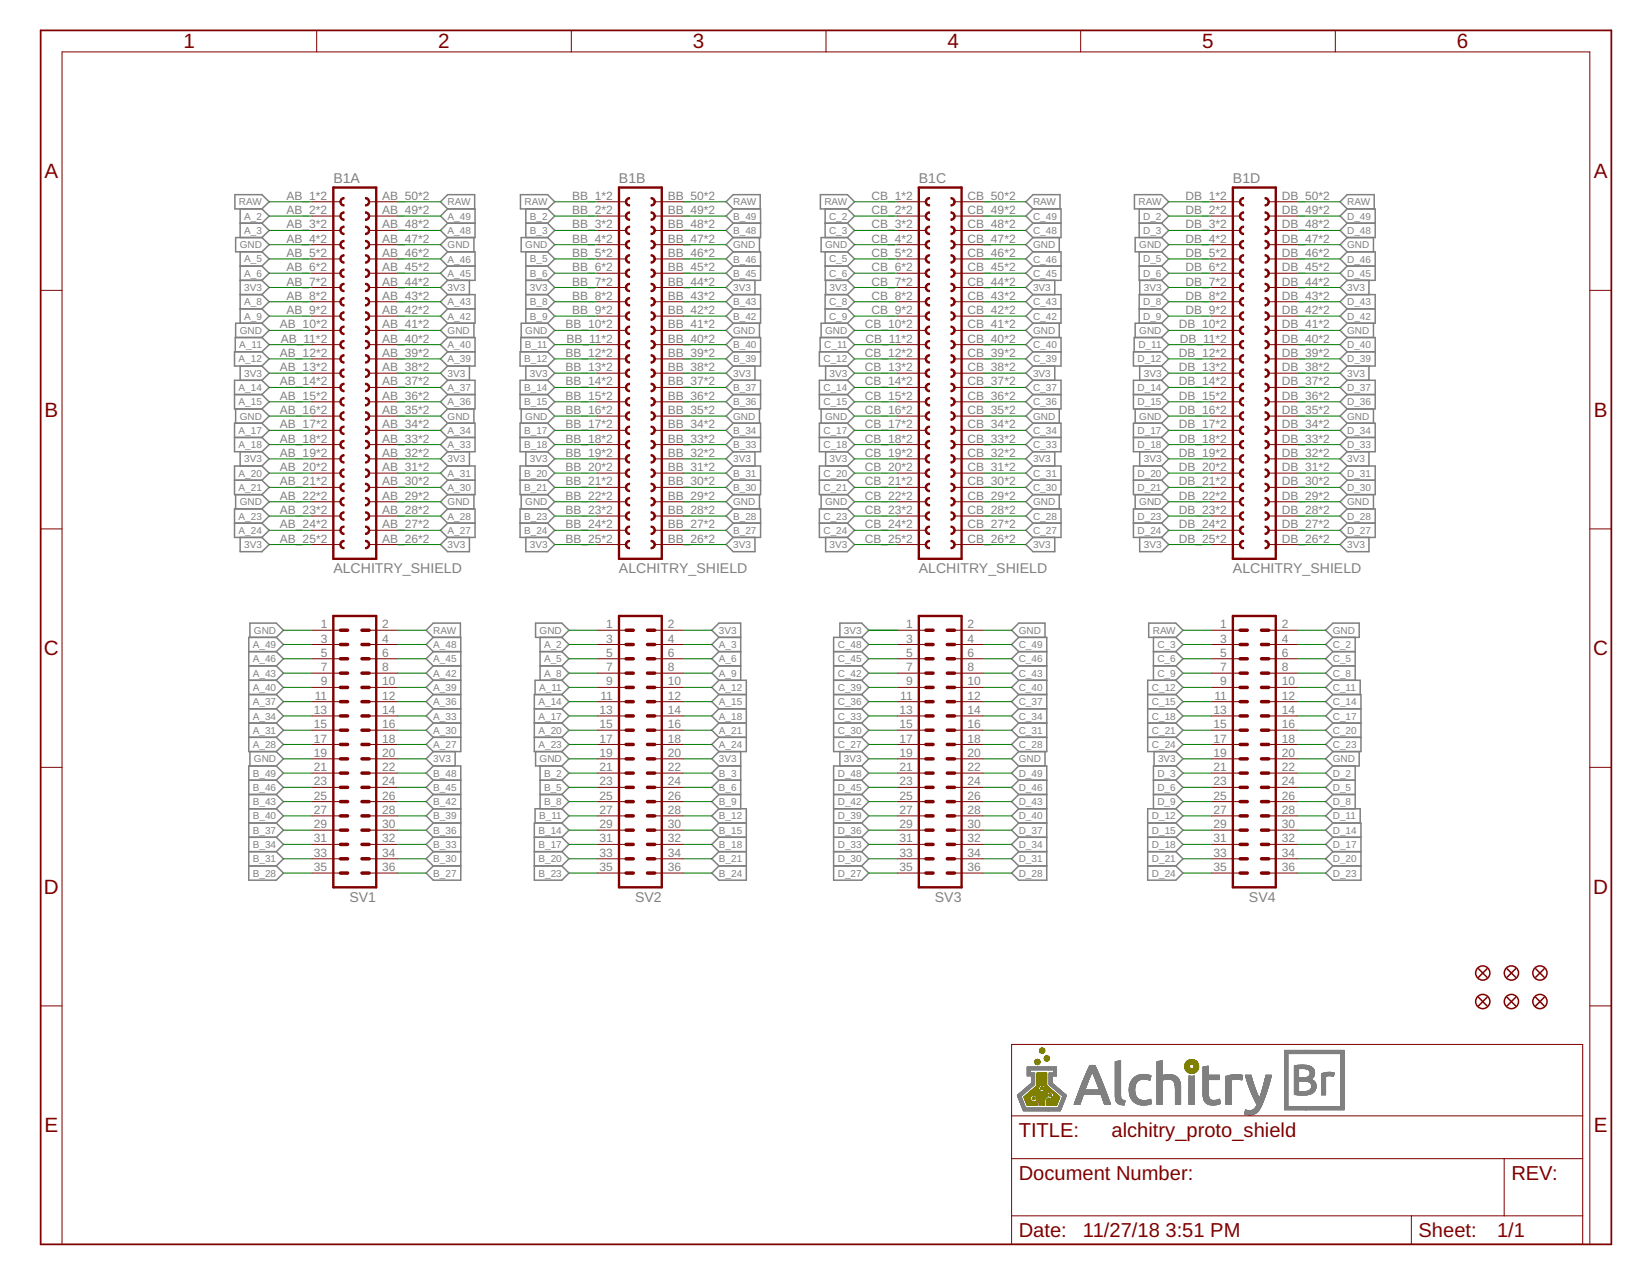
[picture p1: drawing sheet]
<svg xmlns="http://www.w3.org/2000/svg" width="279mm" height="216mm" viewBox="0 0 279 216" stroke-linecap="round" stroke-linejoin="round" font-family="sans-serif">
<defs><g id="words">
<g font-size="3.5" fill="#800000">
<text x="31.1" y="8.2">1</text>
<text x="74.2" y="8.2">2</text>
<text x="117.3" y="8.2">3</text>
<text x="160.4" y="8.2">4</text>
<text x="203.4" y="8.2">5</text>
<text x="246.5" y="8.2">6</text>
<text x="7.5" y="30.2">A</text>
<text x="269.7" y="30.2">A</text>
<text x="7.5" y="70.5">B</text>
<text x="269.7" y="70.5">B</text>
<text x="7.4" y="110.9">C</text>
<text x="269.6" y="110.9">C</text>
<text x="7.4" y="151.2">D</text>
<text x="269.6" y="151.2">D</text>
<text x="7.5" y="191.6">E</text>
<text x="269.7" y="191.6">E</text>
</g>
<g font-size="3.4" fill="#800000">
<text x="172.4" y="192.4">TITLE:</text>
<text x="188.1" y="192.4">alchitry_proto_shield</text>
<text x="172.4" y="199.7">Document Number:</text>
<text x="255.8" y="199.7">REV:</text>
<text x="172.4" y="209.3">Date:</text>
<text x="183.3" y="209.3">11/27/18</text>
<text x="197.2" y="209.3">3:51 PM</text>
<text x="240.1" y="209.3">Sheet:</text>
<text x="253.4" y="209.3">1/1</text>
</g>
<g font-size="2.4" fill="#808080">
<text x="56.4" y="31">B1A</text>
<text x="104.7" y="31">B1B</text>
<text x="155.5" y="31">B1C</text>
<text x="208.6" y="31">B1D</text>
<text x="56.4" y="97">ALCHITRY_SHIELD</text>
<text x="104.7" y="97">ALCHITRY_SHIELD</text>
<text x="155.5" y="97">ALCHITRY_SHIELD</text>
<text x="208.6" y="97">ALCHITRY_SHIELD</text>
<text x="59.1" y="152.6">SV1</text>
<text x="107.5" y="152.6">SV2</text>
<text x="158.2" y="152.6">SV3</text>
<text x="211.4" y="152.6">SV4</text>
</g>
<g font-size="2" fill="#808080">
<text x="48.5" y="33.8">AB_1*2</text>
<text x="64.7" y="33.8">AB_50*2</text>
<text x="96.8" y="33.8">BB_1*2</text>
<text x="113" y="33.8">BB_50*2</text>
<text x="147.5" y="33.8">CB_1*2</text>
<text x="163.8" y="33.8">CB_50*2</text>
<text x="200.6" y="33.8">DB_1*2</text>
<text x="216.9" y="33.8">DB_50*2</text>
<text x="48.5" y="36.2">AB_2*2</text>
<text x="48.5" y="38.6">AB_3*2</text>
<text x="48.5" y="41.1">AB_4*2</text>
<text x="64.7" y="41.1">AB_47*2</text>
<text x="64.7" y="38.6">AB_48*2</text>
<text x="64.7" y="36.2">AB_49*2</text>
<text x="96.8" y="36.2">BB_2*2</text>
<text x="96.8" y="38.6">BB_3*2</text>
<text x="96.8" y="41.1">BB_4*2</text>
<text x="113" y="41.1">BB_47*2</text>
<text x="113" y="38.6">BB_48*2</text>
<text x="113" y="36.2">BB_49*2</text>
<text x="147.5" y="36.2">CB_2*2</text>
<text x="147.5" y="38.6">CB_3*2</text>
<text x="147.5" y="41.1">CB_4*2</text>
<text x="163.8" y="41.1">CB_47*2</text>
<text x="163.8" y="38.6">CB_48*2</text>
<text x="163.8" y="36.2">CB_49*2</text>
<text x="200.6" y="36.2">DB_2*2</text>
<text x="200.6" y="38.6">DB_3*2</text>
<text x="200.6" y="41.1">DB_4*2</text>
<text x="216.9" y="41.1">DB_47*2</text>
<text x="216.9" y="38.6">DB_48*2</text>
<text x="216.9" y="36.2">DB_49*2</text>
<text x="48.5" y="43.5">AB_5*2</text>
<text x="48.5" y="45.9">AB_6*2</text>
<text x="64.7" y="45.9">AB_45*2</text>
<text x="64.7" y="43.5">AB_46*2</text>
<text x="96.8" y="43.5">BB_5*2</text>
<text x="96.8" y="45.9">BB_6*2</text>
<text x="113" y="45.9">BB_45*2</text>
<text x="113" y="43.5">BB_46*2</text>
<text x="147.5" y="43.5">CB_5*2</text>
<text x="147.5" y="45.9">CB_6*2</text>
<text x="163.8" y="45.9">CB_45*2</text>
<text x="163.8" y="43.5">CB_46*2</text>
<text x="200.6" y="43.5">DB_5*2</text>
<text x="200.6" y="45.9">DB_6*2</text>
<text x="216.9" y="45.9">DB_45*2</text>
<text x="216.9" y="43.5">DB_46*2</text>
<text x="48.5" y="48.3">AB_7*2</text>
<text x="48.5" y="50.7">AB_8*2</text>
<text x="48.5" y="53.1">AB_9*2</text>
<text x="64.7" y="53.1">AB_42*2</text>
<text x="64.7" y="50.7">AB_43*2</text>
<text x="64.7" y="48.3">AB_44*2</text>
<text x="96.8" y="48.3">BB_7*2</text>
<text x="96.8" y="50.7">BB_8*2</text>
<text x="96.8" y="53.1">BB_9*2</text>
<text x="113" y="53.1">BB_42*2</text>
<text x="113" y="50.7">BB_43*2</text>
<text x="113" y="48.3">BB_44*2</text>
<text x="147.5" y="48.3">CB_7*2</text>
<text x="147.5" y="50.7">CB_8*2</text>
<text x="147.5" y="53.1">CB_9*2</text>
<text x="163.8" y="53.1">CB_42*2</text>
<text x="163.8" y="50.7">CB_43*2</text>
<text x="163.8" y="48.3">CB_44*2</text>
<text x="200.6" y="48.3">DB_7*2</text>
<text x="200.6" y="50.7">DB_8*2</text>
<text x="200.6" y="53.1">DB_9*2</text>
<text x="216.9" y="53.1">DB_42*2</text>
<text x="216.9" y="50.7">DB_43*2</text>
<text x="216.9" y="48.3">DB_44*2</text>
<text x="47.4" y="55.6">AB_10*2</text>
<text x="47.5" y="58">AB_11*2</text>
<text x="64.7" y="58">AB_40*2</text>
<text x="64.7" y="55.6">AB_41*2</text>
<text x="95.7" y="55.6">BB_10*2</text>
<text x="95.9" y="58">BB_11*2</text>
<text x="113" y="58">BB_40*2</text>
<text x="113" y="55.6">BB_41*2</text>
<text x="146.3" y="55.6">CB_10*2</text>
<text x="146.5" y="58">CB_11*2</text>
<text x="163.8" y="58">CB_40*2</text>
<text x="163.8" y="55.6">CB_41*2</text>
<text x="199.5" y="55.6">DB_10*2</text>
<text x="199.7" y="58">DB_11*2</text>
<text x="216.9" y="58">DB_40*2</text>
<text x="216.9" y="55.6">DB_41*2</text>
<text x="47.4" y="60.4">AB_12*2</text>
<text x="47.4" y="62.8">AB_13*2</text>
<text x="47.4" y="65.2">AB_14*2</text>
<text x="64.7" y="65.2">AB_37*2</text>
<text x="64.7" y="62.8">AB_38*2</text>
<text x="64.7" y="60.4">AB_39*2</text>
<text x="95.7" y="60.4">BB_12*2</text>
<text x="95.7" y="62.8">BB_13*2</text>
<text x="95.7" y="65.2">BB_14*2</text>
<text x="113" y="65.2">BB_37*2</text>
<text x="113" y="62.8">BB_38*2</text>
<text x="113" y="60.4">BB_39*2</text>
<text x="146.3" y="60.4">CB_12*2</text>
<text x="146.3" y="62.8">CB_13*2</text>
<text x="146.3" y="65.2">CB_14*2</text>
<text x="163.8" y="65.2">CB_37*2</text>
<text x="163.8" y="62.8">CB_38*2</text>
<text x="163.8" y="60.4">CB_39*2</text>
<text x="199.5" y="60.4">DB_12*2</text>
<text x="199.5" y="62.8">DB_13*2</text>
<text x="199.5" y="65.2">DB_14*2</text>
<text x="216.9" y="65.2">DB_37*2</text>
<text x="216.9" y="62.8">DB_38*2</text>
<text x="216.9" y="60.4">DB_39*2</text>
<text x="47.4" y="67.6">AB_15*2</text>
<text x="47.4" y="70.1">AB_16*2</text>
<text x="64.7" y="70.1">AB_35*2</text>
<text x="64.7" y="67.6">AB_36*2</text>
<text x="95.7" y="67.6">BB_15*2</text>
<text x="95.7" y="70.1">BB_16*2</text>
<text x="113" y="70.1">BB_35*2</text>
<text x="113" y="67.6">BB_36*2</text>
<text x="146.3" y="67.6">CB_15*2</text>
<text x="146.3" y="70.1">CB_16*2</text>
<text x="163.8" y="70.1">CB_35*2</text>
<text x="163.8" y="67.6">CB_36*2</text>
<text x="199.5" y="67.6">DB_15*2</text>
<text x="199.5" y="70.1">DB_16*2</text>
<text x="216.9" y="70.1">DB_35*2</text>
<text x="216.9" y="67.6">DB_36*2</text>
<text x="47.4" y="72.5">AB_17*2</text>
<text x="47.4" y="74.9">AB_18*2</text>
<text x="47.4" y="77.3">AB_19*2</text>
<text x="64.7" y="77.3">AB_32*2</text>
<text x="64.7" y="74.9">AB_33*2</text>
<text x="64.7" y="72.5">AB_34*2</text>
<text x="95.7" y="72.5">BB_17*2</text>
<text x="95.7" y="74.9">BB_18*2</text>
<text x="95.7" y="77.3">BB_19*2</text>
<text x="113" y="77.3">BB_32*2</text>
<text x="113" y="74.9">BB_33*2</text>
<text x="113" y="72.5">BB_34*2</text>
<text x="146.3" y="72.5">CB_17*2</text>
<text x="146.3" y="74.9">CB_18*2</text>
<text x="146.3" y="77.3">CB_19*2</text>
<text x="163.8" y="77.3">CB_32*2</text>
<text x="163.8" y="74.9">CB_33*2</text>
<text x="163.8" y="72.5">CB_34*2</text>
<text x="199.5" y="72.5">DB_17*2</text>
<text x="199.5" y="74.9">DB_18*2</text>
<text x="199.5" y="77.3">DB_19*2</text>
<text x="216.9" y="77.3">DB_32*2</text>
<text x="216.9" y="74.9">DB_33*2</text>
<text x="216.9" y="72.5">DB_34*2</text>
<text x="47.4" y="79.7">AB_20*2</text>
<text x="47.4" y="82.1">AB_21*2</text>
<text x="64.7" y="82.1">AB_30*2</text>
<text x="64.7" y="79.7">AB_31*2</text>
<text x="95.7" y="79.7">BB_20*2</text>
<text x="95.7" y="82.1">BB_21*2</text>
<text x="113" y="82.1">BB_30*2</text>
<text x="113" y="79.7">BB_31*2</text>
<text x="146.3" y="79.7">CB_20*2</text>
<text x="146.3" y="82.1">CB_21*2</text>
<text x="163.8" y="82.1">CB_30*2</text>
<text x="163.8" y="79.7">CB_31*2</text>
<text x="199.5" y="79.7">DB_20*2</text>
<text x="199.5" y="82.1">DB_21*2</text>
<text x="216.9" y="82.1">DB_30*2</text>
<text x="216.9" y="79.7">DB_31*2</text>
<text x="47.4" y="84.6">AB_22*2</text>
<text x="47.4" y="87">AB_23*2</text>
<text x="47.4" y="89.4">AB_24*2</text>
<text x="64.7" y="89.4">AB_27*2</text>
<text x="64.7" y="87">AB_28*2</text>
<text x="64.7" y="84.6">AB_29*2</text>
<text x="95.7" y="84.6">BB_22*2</text>
<text x="95.7" y="87">BB_23*2</text>
<text x="95.7" y="89.4">BB_24*2</text>
<text x="113" y="89.4">BB_27*2</text>
<text x="113" y="87">BB_28*2</text>
<text x="113" y="84.6">BB_29*2</text>
<text x="146.3" y="84.6">CB_22*2</text>
<text x="146.3" y="87">CB_23*2</text>
<text x="146.3" y="89.4">CB_24*2</text>
<text x="163.8" y="89.4">CB_27*2</text>
<text x="163.8" y="87">CB_28*2</text>
<text x="163.8" y="84.6">CB_29*2</text>
<text x="199.5" y="84.6">DB_22*2</text>
<text x="199.5" y="87">DB_23*2</text>
<text x="199.5" y="89.4">DB_24*2</text>
<text x="216.9" y="89.4">DB_27*2</text>
<text x="216.9" y="87">DB_28*2</text>
<text x="216.9" y="84.6">DB_29*2</text>
<text x="47.4" y="91.8">AB_25*2</text>
<text x="64.7" y="91.8">AB_26*2</text>
<text x="95.7" y="91.8">BB_25*2</text>
<text x="113" y="91.8">BB_26*2</text>
<text x="146.3" y="91.8">CB_25*2</text>
<text x="163.8" y="91.8">CB_26*2</text>
<text x="199.5" y="91.8">DB_25*2</text>
<text x="216.9" y="91.8">DB_26*2</text>
<text x="54.3" y="106.3">1</text>
<text x="64.7" y="106.3">2</text>
<text x="102.6" y="106.3">1</text>
<text x="113" y="106.3">2</text>
<text x="153.4" y="106.3">1</text>
<text x="163.8" y="106.3">2</text>
<text x="206.5" y="106.3">1</text>
<text x="216.9" y="106.3">2</text>
<text x="54.3" y="108.7">3</text>
<text x="54.3" y="111.1">5</text>
<text x="54.3" y="113.6">7</text>
<text x="64.7" y="108.7">4</text>
<text x="64.7" y="111.1">6</text>
<text x="64.7" y="113.6">8</text>
<text x="102.6" y="108.7">3</text>
<text x="102.6" y="111.1">5</text>
<text x="102.6" y="113.6">7</text>
<text x="113" y="108.7">4</text>
<text x="113" y="111.1">6</text>
<text x="113" y="113.6">8</text>
<text x="153.4" y="108.7">3</text>
<text x="153.4" y="111.1">5</text>
<text x="153.4" y="113.6">7</text>
<text x="163.8" y="108.7">4</text>
<text x="163.8" y="111.1">6</text>
<text x="163.8" y="113.6">8</text>
<text x="206.5" y="108.7">3</text>
<text x="206.5" y="111.1">5</text>
<text x="206.5" y="113.6">7</text>
<text x="216.9" y="108.7">4</text>
<text x="216.9" y="111.1">6</text>
<text x="216.9" y="113.6">8</text>
<text x="53.3" y="118.4">11</text>
<text x="54.3" y="116">9</text>
<text x="64.7" y="116">10</text>
<text x="64.7" y="118.4">12</text>
<text x="101.6" y="118.4">11</text>
<text x="102.6" y="116">9</text>
<text x="113" y="116">10</text>
<text x="113" y="118.4">12</text>
<text x="152.4" y="118.4">11</text>
<text x="153.4" y="116">9</text>
<text x="163.8" y="116">10</text>
<text x="163.8" y="118.4">12</text>
<text x="205.5" y="118.4">11</text>
<text x="206.5" y="116">9</text>
<text x="216.9" y="116">10</text>
<text x="216.9" y="118.4">12</text>
<text x="53.1" y="120.8">13</text>
<text x="53.1" y="123.2">15</text>
<text x="53.1" y="125.6">17</text>
<text x="64.7" y="120.8">14</text>
<text x="64.7" y="123.2">16</text>
<text x="64.7" y="125.6">18</text>
<text x="101.5" y="120.8">13</text>
<text x="101.5" y="123.2">15</text>
<text x="101.5" y="125.6">17</text>
<text x="113" y="120.8">14</text>
<text x="113" y="123.2">16</text>
<text x="113" y="125.6">18</text>
<text x="152.2" y="120.8">13</text>
<text x="152.2" y="123.2">15</text>
<text x="152.2" y="125.6">17</text>
<text x="163.8" y="120.8">14</text>
<text x="163.8" y="123.2">16</text>
<text x="163.8" y="125.6">18</text>
<text x="205.4" y="120.8">13</text>
<text x="205.4" y="123.2">15</text>
<text x="205.4" y="125.6">17</text>
<text x="216.9" y="120.8">14</text>
<text x="216.9" y="123.2">16</text>
<text x="216.9" y="125.6">18</text>
<text x="53.1" y="128">19</text>
<text x="53.1" y="130.5">21</text>
<text x="64.7" y="128">20</text>
<text x="64.7" y="130.5">22</text>
<text x="101.5" y="128">19</text>
<text x="101.5" y="130.5">21</text>
<text x="113" y="128">20</text>
<text x="113" y="130.5">22</text>
<text x="152.2" y="128">19</text>
<text x="152.2" y="130.5">21</text>
<text x="163.8" y="128">20</text>
<text x="163.8" y="130.5">22</text>
<text x="205.4" y="128">19</text>
<text x="205.4" y="130.5">21</text>
<text x="216.9" y="128">20</text>
<text x="216.9" y="130.5">22</text>
<text x="53.1" y="132.9">23</text>
<text x="53.1" y="135.3">25</text>
<text x="53.1" y="137.7">27</text>
<text x="64.7" y="132.9">24</text>
<text x="64.7" y="135.3">26</text>
<text x="64.7" y="137.7">28</text>
<text x="101.5" y="132.9">23</text>
<text x="101.5" y="135.3">25</text>
<text x="101.5" y="137.7">27</text>
<text x="113" y="132.9">24</text>
<text x="113" y="135.3">26</text>
<text x="113" y="137.7">28</text>
<text x="152.2" y="132.9">23</text>
<text x="152.2" y="135.3">25</text>
<text x="152.2" y="137.7">27</text>
<text x="163.8" y="132.9">24</text>
<text x="163.8" y="135.3">26</text>
<text x="163.8" y="137.7">28</text>
<text x="205.4" y="132.9">23</text>
<text x="205.4" y="135.3">25</text>
<text x="205.4" y="137.7">27</text>
<text x="216.9" y="132.9">24</text>
<text x="216.9" y="135.3">26</text>
<text x="216.9" y="137.7">28</text>
<text x="53.1" y="140.1">29</text>
<text x="53.1" y="142.5">31</text>
<text x="64.7" y="140.1">30</text>
<text x="64.7" y="142.5">32</text>
<text x="101.5" y="140.1">29</text>
<text x="101.5" y="142.5">31</text>
<text x="113" y="140.1">30</text>
<text x="113" y="142.5">32</text>
<text x="152.2" y="140.1">29</text>
<text x="152.2" y="142.5">31</text>
<text x="163.8" y="140.1">30</text>
<text x="163.8" y="142.5">32</text>
<text x="205.4" y="140.1">29</text>
<text x="205.4" y="142.5">31</text>
<text x="216.9" y="140.1">30</text>
<text x="216.9" y="142.5">32</text>
<text x="53.1" y="145">33</text>
<text x="53.1" y="147.4">35</text>
<text x="64.7" y="145">34</text>
<text x="64.7" y="147.4">36</text>
<text x="101.5" y="145">33</text>
<text x="101.5" y="147.4">35</text>
<text x="113" y="145">34</text>
<text x="113" y="147.4">36</text>
<text x="152.2" y="145">33</text>
<text x="152.2" y="147.4">35</text>
<text x="163.8" y="145">34</text>
<text x="163.8" y="147.4">36</text>
<text x="205.4" y="145">33</text>
<text x="205.4" y="147.4">35</text>
<text x="216.9" y="145">34</text>
<text x="216.9" y="147.4">36</text>
</g>
<g font-size="1.7" fill="#808080">
<text x="40.4" y="34.7">RAW</text>
<text x="75.7" y="34.8">RAW</text>
<text x="88.8" y="34.7">RAW</text>
<text x="124.1" y="34.8">RAW</text>
<text x="139.5" y="34.7">RAW</text>
<text x="174.8" y="34.8">RAW</text>
<text x="192.7" y="34.7">RAW</text>
<text x="228" y="34.8">RAW</text>
<text x="40.6" y="42">GND</text>
<text x="41.3" y="37.2">A_2</text>
<text x="41.3" y="39.6">A_3</text>
<text x="75.7" y="37.2">A_49</text>
<text x="75.7" y="39.6">A_48</text>
<text x="88.9" y="42">GND</text>
<text x="89.7" y="37.2">B_2</text>
<text x="89.7" y="39.6">B_3</text>
<text x="124.1" y="37.2">B_49</text>
<text x="124.1" y="39.6">B_48</text>
<text x="139.6" y="42">GND</text>
<text x="140.3" y="37.2">C_2</text>
<text x="140.3" y="39.6">C_3</text>
<text x="174.8" y="39.6">C_48</text>
<text x="174.8" y="37.2">C_49</text>
<text x="192.8" y="42">GND</text>
<text x="193.5" y="37.2">D_2</text>
<text x="193.5" y="39.6">D_3</text>
<text x="228" y="37.2">D_49</text>
<text x="228" y="39.6">D_48</text>
<text x="41.3" y="44.4">A_5</text>
<text x="41.3" y="46.8">A_6</text>
<text x="75.7" y="42">GND</text>
<text x="75.7" y="44.4">A_46</text>
<text x="75.7" y="46.8">A_45</text>
<text x="89.7" y="44.4">B_5</text>
<text x="89.7" y="46.8">B_6</text>
<text x="124.1" y="42">GND</text>
<text x="124.1" y="44.4">B_46</text>
<text x="124.1" y="46.8">B_45</text>
<text x="140.3" y="44.4">C_5</text>
<text x="140.3" y="46.8">C_6</text>
<text x="174.8" y="42">GND</text>
<text x="174.8" y="46.8">C_45</text>
<text x="174.8" y="44.4">C_46</text>
<text x="193.5" y="44.4">D_5</text>
<text x="193.5" y="46.8">D_6</text>
<text x="228" y="42">GND</text>
<text x="228" y="44.4">D_46</text>
<text x="228" y="46.8">D_45</text>
<text x="41.3" y="49.2">3V3</text>
<text x="41.3" y="51.7">A_8</text>
<text x="75.7" y="49.2">3V3</text>
<text x="75.7" y="51.7">A_43</text>
<text x="89.7" y="49.2">3V3</text>
<text x="89.7" y="51.7">B_8</text>
<text x="124.1" y="49.2">3V3</text>
<text x="124.1" y="51.7">B_43</text>
<text x="140.3" y="51.7">C_8</text>
<text x="140.4" y="49.2">3V3</text>
<text x="174.8" y="49.2">3V3</text>
<text x="174.8" y="51.7">C_43</text>
<text x="193.5" y="51.7">D_8</text>
<text x="193.6" y="49.2">3V3</text>
<text x="228" y="49.2">3V3</text>
<text x="228" y="51.7">D_43</text>
<text x="40.5" y="58.9">A_11</text>
<text x="40.6" y="56.5">GND</text>
<text x="41.3" y="54.1">A_9</text>
<text x="75.7" y="56.5">GND</text>
<text x="75.7" y="54.1">A_42</text>
<text x="75.7" y="58.9">A_40</text>
<text x="88.8" y="58.9">B_11</text>
<text x="88.9" y="56.5">GND</text>
<text x="89.7" y="54.1">B_9</text>
<text x="124.1" y="56.5">GND</text>
<text x="124.1" y="54.1">B_42</text>
<text x="124.1" y="58.9">B_40</text>
<text x="139.5" y="58.9">C_11</text>
<text x="139.6" y="56.5">GND</text>
<text x="140.3" y="54.1">C_9</text>
<text x="174.8" y="56.5">GND</text>
<text x="174.8" y="58.9">C_40</text>
<text x="174.8" y="54.1">C_42</text>
<text x="192.7" y="58.9">D_11</text>
<text x="192.8" y="56.5">GND</text>
<text x="193.5" y="54.1">D_9</text>
<text x="228" y="56.5">GND</text>
<text x="228" y="54.1">D_42</text>
<text x="228" y="58.9">D_40</text>
<text x="40.4" y="61.3">A_12</text>
<text x="41.3" y="63.7">3V3</text>
<text x="75.7" y="63.7">3V3</text>
<text x="75.7" y="61.3">A_39</text>
<text x="88.7" y="61.3">B_12</text>
<text x="89.7" y="63.7">3V3</text>
<text x="124.1" y="63.7">3V3</text>
<text x="124.1" y="61.3">B_39</text>
<text x="139.4" y="61.3">C_12</text>
<text x="140.4" y="63.7">3V3</text>
<text x="174.8" y="63.7">3V3</text>
<text x="174.8" y="61.3">C_39</text>
<text x="192.5" y="61.3">D_12</text>
<text x="193.6" y="63.7">3V3</text>
<text x="228" y="63.7">3V3</text>
<text x="228" y="61.3">D_39</text>
<text x="40.4" y="66.2">A_14</text>
<text x="40.4" y="68.6">A_15</text>
<text x="40.6" y="71">GND</text>
<text x="75.7" y="71">GND</text>
<text x="75.7" y="66.2">A_37</text>
<text x="75.7" y="68.6">A_36</text>
<text x="88.7" y="66.2">B_14</text>
<text x="88.7" y="68.6">B_15</text>
<text x="88.9" y="71">GND</text>
<text x="124.1" y="71">GND</text>
<text x="124.1" y="66.2">B_37</text>
<text x="124.1" y="68.6">B_36</text>
<text x="139.4" y="66.2">C_14</text>
<text x="139.4" y="68.6">C_15</text>
<text x="139.6" y="71">GND</text>
<text x="174.8" y="71">GND</text>
<text x="174.8" y="68.6">C_36</text>
<text x="174.8" y="66.2">C_37</text>
<text x="192.5" y="66.2">D_14</text>
<text x="192.5" y="68.6">D_15</text>
<text x="192.8" y="71">GND</text>
<text x="228" y="71">GND</text>
<text x="228" y="66.2">D_37</text>
<text x="228" y="68.6">D_36</text>
<text x="40.4" y="73.4">A_17</text>
<text x="40.4" y="75.8">A_18</text>
<text x="75.7" y="73.4">A_34</text>
<text x="75.7" y="75.8">A_33</text>
<text x="88.7" y="73.4">B_17</text>
<text x="88.7" y="75.8">B_18</text>
<text x="124.1" y="73.4">B_34</text>
<text x="124.1" y="75.8">B_33</text>
<text x="139.4" y="73.4">C_17</text>
<text x="139.4" y="75.8">C_18</text>
<text x="174.8" y="75.8">C_33</text>
<text x="174.8" y="73.4">C_34</text>
<text x="192.5" y="73.4">D_17</text>
<text x="192.5" y="75.8">D_18</text>
<text x="228" y="73.4">D_34</text>
<text x="228" y="75.8">D_33</text>
<text x="40.4" y="80.7">A_20</text>
<text x="40.4" y="83.1">A_21</text>
<text x="41.3" y="78.2">3V3</text>
<text x="75.7" y="78.2">3V3</text>
<text x="75.7" y="80.7">A_31</text>
<text x="75.7" y="83.1">A_30</text>
<text x="88.7" y="80.7">B_20</text>
<text x="88.7" y="83.1">B_21</text>
<text x="89.7" y="78.2">3V3</text>
<text x="124.1" y="78.2">3V3</text>
<text x="124.1" y="80.7">B_31</text>
<text x="124.1" y="83.1">B_30</text>
<text x="139.4" y="80.7">C_20</text>
<text x="139.4" y="83.1">C_21</text>
<text x="140.4" y="78.2">3V3</text>
<text x="174.8" y="78.2">3V3</text>
<text x="174.8" y="83.1">C_30</text>
<text x="174.8" y="80.7">C_31</text>
<text x="192.5" y="80.7">D_20</text>
<text x="192.5" y="83.1">D_21</text>
<text x="193.6" y="78.2">3V3</text>
<text x="228" y="78.2">3V3</text>
<text x="228" y="80.7">D_31</text>
<text x="228" y="83.1">D_30</text>
<text x="40.4" y="87.9">A_23</text>
<text x="40.6" y="85.5">GND</text>
<text x="75.7" y="85.5">GND</text>
<text x="75.7" y="87.9">A_28</text>
<text x="88.7" y="87.9">B_23</text>
<text x="88.9" y="85.5">GND</text>
<text x="124.1" y="85.5">GND</text>
<text x="124.1" y="87.9">B_28</text>
<text x="139.4" y="87.9">C_23</text>
<text x="139.6" y="85.5">GND</text>
<text x="174.8" y="85.5">GND</text>
<text x="174.8" y="87.9">C_28</text>
<text x="192.5" y="87.9">D_23</text>
<text x="192.8" y="85.5">GND</text>
<text x="228" y="85.5">GND</text>
<text x="228" y="87.9">D_28</text>
<text x="40.4" y="90.3">A_24</text>
<text x="41.3" y="92.7">3V3</text>
<text x="75.7" y="92.7">3V3</text>
<text x="75.7" y="90.3">A_27</text>
<text x="88.7" y="90.3">B_24</text>
<text x="89.7" y="92.7">3V3</text>
<text x="124.1" y="92.7">3V3</text>
<text x="124.1" y="90.3">B_27</text>
<text x="139.4" y="90.3">C_24</text>
<text x="140.4" y="92.7">3V3</text>
<text x="174.8" y="92.7">3V3</text>
<text x="174.8" y="90.3">C_27</text>
<text x="192.5" y="90.3">D_24</text>
<text x="193.6" y="92.7">3V3</text>
<text x="228" y="92.7">3V3</text>
<text x="228" y="90.3">D_27</text>
<text x="43" y="107.2">GND</text>
<text x="73.3" y="107.2">RAW</text>
<text x="91.3" y="107.2">GND</text>
<text x="121.7" y="107.2">3V3</text>
<text x="142.8" y="107.2">3V3</text>
<text x="172.4" y="107.2">GND</text>
<text x="195.1" y="107.2">RAW</text>
<text x="225.6" y="107.2">GND</text>
<text x="42.8" y="109.7">A_49</text>
<text x="42.8" y="112.1">A_46</text>
<text x="73.3" y="109.7">A_48</text>
<text x="73.3" y="112.1">A_45</text>
<text x="92.1" y="109.7">A_2</text>
<text x="92.1" y="112.1">A_5</text>
<text x="121.7" y="109.7">A_3</text>
<text x="121.7" y="112.1">A_6</text>
<text x="141.8" y="112.1">C_45</text>
<text x="141.8" y="109.7">C_48</text>
<text x="172.4" y="112.1">C_46</text>
<text x="172.4" y="109.7">C_49</text>
<text x="195.9" y="109.7">C_3</text>
<text x="195.9" y="112.1">C_6</text>
<text x="225.6" y="109.7">C_2</text>
<text x="225.6" y="112.1">C_5</text>
<text x="42.8" y="114.5">A_43</text>
<text x="42.8" y="116.9">A_40</text>
<text x="42.8" y="119.3">A_37</text>
<text x="73.3" y="114.5">A_42</text>
<text x="73.3" y="116.9">A_39</text>
<text x="73.3" y="119.3">A_36</text>
<text x="91.1" y="119.3">A_14</text>
<text x="91.2" y="116.9">A_11</text>
<text x="92.1" y="114.5">A_8</text>
<text x="121.7" y="114.5">A_9</text>
<text x="121.7" y="116.9">A_12</text>
<text x="121.7" y="119.3">A_15</text>
<text x="141.8" y="119.3">C_36</text>
<text x="141.8" y="116.9">C_39</text>
<text x="141.8" y="114.5">C_42</text>
<text x="172.4" y="119.3">C_37</text>
<text x="172.4" y="116.9">C_40</text>
<text x="172.4" y="114.5">C_43</text>
<text x="194.9" y="116.9">C_12</text>
<text x="194.9" y="119.3">C_15</text>
<text x="195.9" y="114.5">C_9</text>
<text x="225.6" y="114.5">C_8</text>
<text x="225.6" y="116.9">C_11</text>
<text x="225.6" y="119.3">C_14</text>
<text x="42.8" y="121.7">A_34</text>
<text x="42.8" y="124.2">A_31</text>
<text x="73.3" y="121.7">A_33</text>
<text x="73.3" y="124.2">A_30</text>
<text x="91.1" y="121.7">A_17</text>
<text x="91.1" y="124.2">A_20</text>
<text x="121.7" y="121.7">A_18</text>
<text x="121.7" y="124.2">A_21</text>
<text x="141.8" y="124.2">C_30</text>
<text x="141.8" y="121.7">C_33</text>
<text x="172.4" y="124.2">C_31</text>
<text x="172.4" y="121.7">C_34</text>
<text x="194.9" y="121.7">C_18</text>
<text x="194.9" y="124.2">C_21</text>
<text x="225.6" y="121.7">C_17</text>
<text x="225.6" y="124.2">C_20</text>
<text x="42.8" y="126.6">A_28</text>
<text x="42.8" y="131.4">B_49</text>
<text x="43" y="129">GND</text>
<text x="73.3" y="129">3V3</text>
<text x="73.3" y="126.6">A_27</text>
<text x="73.3" y="131.4">B_48</text>
<text x="91.1" y="126.6">A_23</text>
<text x="91.3" y="129">GND</text>
<text x="92.1" y="131.4">B_2</text>
<text x="121.7" y="129">3V3</text>
<text x="121.7" y="126.6">A_24</text>
<text x="121.7" y="131.4">B_3</text>
<text x="141.8" y="126.6">C_27</text>
<text x="141.8" y="131.4">D_48</text>
<text x="142.8" y="129">3V3</text>
<text x="172.4" y="129">GND</text>
<text x="172.4" y="126.6">C_28</text>
<text x="172.4" y="131.4">D_49</text>
<text x="194.9" y="126.6">C_24</text>
<text x="195.9" y="131.4">D_3</text>
<text x="196" y="129">3V3</text>
<text x="225.6" y="129">GND</text>
<text x="225.6" y="126.6">C_23</text>
<text x="225.6" y="131.4">D_2</text>
<text x="42.8" y="133.8">B_46</text>
<text x="42.8" y="136.2">B_43</text>
<text x="73.3" y="133.8">B_45</text>
<text x="73.3" y="136.2">B_42</text>
<text x="92.1" y="133.8">B_5</text>
<text x="92.1" y="136.2">B_8</text>
<text x="121.7" y="133.8">B_6</text>
<text x="121.7" y="136.2">B_9</text>
<text x="141.8" y="133.8">D_45</text>
<text x="141.8" y="136.2">D_42</text>
<text x="172.4" y="133.8">D_46</text>
<text x="172.4" y="136.2">D_43</text>
<text x="195.9" y="133.8">D_6</text>
<text x="195.9" y="136.2">D_9</text>
<text x="225.6" y="133.8">D_5</text>
<text x="225.6" y="136.2">D_8</text>
<text x="42.8" y="138.7">B_40</text>
<text x="42.8" y="141.1">B_37</text>
<text x="42.8" y="143.5">B_34</text>
<text x="73.3" y="138.7">B_39</text>
<text x="73.3" y="141.1">B_36</text>
<text x="73.3" y="143.5">B_33</text>
<text x="91.1" y="141.1">B_14</text>
<text x="91.1" y="143.5">B_17</text>
<text x="91.2" y="138.7">B_11</text>
<text x="121.7" y="138.7">B_12</text>
<text x="121.7" y="141.1">B_15</text>
<text x="121.7" y="143.5">B_18</text>
<text x="141.8" y="138.7">D_39</text>
<text x="141.8" y="141.1">D_36</text>
<text x="141.8" y="143.5">D_33</text>
<text x="172.4" y="138.7">D_40</text>
<text x="172.4" y="141.1">D_37</text>
<text x="172.4" y="143.5">D_34</text>
<text x="194.9" y="138.7">D_12</text>
<text x="194.9" y="141.1">D_15</text>
<text x="194.9" y="143.5">D_18</text>
<text x="225.6" y="138.7">D_11</text>
<text x="225.6" y="141.1">D_14</text>
<text x="225.6" y="143.5">D_17</text>
<text x="42.8" y="145.9">B_31</text>
<text x="42.8" y="148.3">B_28</text>
<text x="73.3" y="145.9">B_30</text>
<text x="73.3" y="148.3">B_27</text>
<text x="91.1" y="145.9">B_20</text>
<text x="91.1" y="148.3">B_23</text>
<text x="121.7" y="145.9">B_21</text>
<text x="121.7" y="148.3">B_24</text>
<text x="141.8" y="145.9">D_30</text>
<text x="141.8" y="148.3">D_27</text>
<text x="172.4" y="145.9">D_31</text>
<text x="172.4" y="148.3">D_28</text>
<text x="194.9" y="145.9">D_21</text>
<text x="194.9" y="148.3">D_24</text>
<text x="225.6" y="145.9">D_20</text>
<text x="225.6" y="148.3">D_23</text>
</g>
</g></defs>
<g fill="none" stroke="#808000" stroke-width=".17">
<path d="M175.1 179.7l.4 .1M175.1 179.7h.3M175.1 179.6h.3M175.1 179.6h.4M175.1 179.7l.1 .1M175.2 179.8h.8M175.2 179.8h.3M175.2 179.6l-.1 .1M175.2 179.8l.1 .2M175.2 179.9h.8M175.2 179.9h.7M175.2 179.4h.7"/>
<path d="M175.2 179.4v.2M175.2 180h.7M175.3 179.3h.5M175.4 179.7l.2 .1M175.4 179.3l-.2 .1M175.5 179.3h.2M175.5 179.6l-.1 .1M175.5 179.5l-.3 .1M175.6 179.2v.3M175.6 179.8v.3M175.6 179.5l-.1 .1M175.6 179.2l-.2 .1"/>
<path d="M175.6 179.2l.2 .1M175.6 179.2v.1M175.6 179.5v.1M175.6 179.5l.1 .1M175.6 179.8v.1M175.6 179.5h.4M175.6 179.8h.4M175.7 179.7h.3M175.7 179.6h.3M175.7 179.6v.2h-.1M175.8 179.3l.1 .1M175.9 177.8v.1"/>
<path d="M175.9 177.8h.3M175.9 179.9l-.3 .2M175.9 179.4l.1 .2M175.9 179.5h-.7M175.9 177.6v.2M175.9 177.9l.1 .1M175.9 177.9h.4M175.9 177.8l.4 .1M175.9 177.7h.3M176 179.5h-.8M176 177.9h.8M176 177.6h.8"/>
<path d="M176 178h.7M176 177.5h.7M176 179.8l-.1 .1M176 179.6v.1M176 177.5l-.1 .1M176 178l.2 .2M176 179.7v.1M176 178.1h.7M176.1 178.1h.5M176.1 177.4h.5M176.2 177.8l.2 .1M176.2 177.4h.3"/>
<path d="M176.2 178.2h.2M176.2 178.2h.3M176.2 177.7h-.3M176.3 177.6l-.4 .1M176.4 177.3l-.4 .2M176.4 178.2h.1M176.4 177.3v.3M176.4 177.9v.3M176.4 177.6l-.2 .2M176.4 177.3l.1 .1M176.4 177.6l.1 .2M176.4 177.9h.4"/>
<path d="M176.4 177.6h.4M176.5 177.9h.3M176.5 177.8h.3M176.5 177.7h.3M176.5 178.2h-.1M176.5 177.4h.1M176.5 177.8l-.1 .1M176.6 178.1l-.1 .1M176.6 177.4l.1 .1M176.7 178l-.1 .1M176.7 177.5l.1 .1M176.7 179.1v.1"/>
<path d="M176.7 179.1h.3M176.7 179v.1M176.7 179.2l.1 .1M176.7 179.2h.9M176.7 179.2h.4M176.7 179.2h.3M176.7 179h.3M176.8 179.3h.7M176.8 178.9h.8M176.8 177.9l-.1 .1M176.8 177.6v.2M176.8 178.9h.7"/>
<path d="M176.8 178.8l.4-.2v.4M176.8 177.8v.1M176.8 178.8l-.1 .2M176.8 179.3l.1 .2M176.8 178.8h.7M176.8 179.4h.7M176.9 179.4h.5M176.9 178.8h.5M176.9 179.5h.5M176.9 179.5h.1M177 178.7h.4M177 179.1l.2 .1"/>
<path d="M177 179.5h.2M177 179.1h-.3M177 179v.1M177 179h-.3M177.1 178.7h.3M177.1 178.9l-.4 .1M177.2 178.9l-.2 .1M177.2 178.9v.1M177.2 178.9h.4M177.2 179.2v.3M177.2 179.5h.1M177.2 179h.1"/>
<path d="M177.3 179.2h.3M177.3 179h.3M177.3 179v.1M177.3 179.1h.3M177.3 179.1l-.1 .1M177.4 178.7l.1 .1M177.5 179.3l-.2 .2h-.3M177.5 178.8l.1 .2M177.6 179v.1M177.6 179.2h-.4M177.6 179.1l-.1 .2M200.6 180h2.2"/>
<path d="M200.6 179.9h2.1M200.7 179.9l-.1 .1M200.7 179.8l2 .1M200.7 179.8h2M200.7 179.7h1.9M200.8 179.7l-.1 .2M200.8 179.7h1.8M200.8 179.6h1.7M200.9 179.6h1.6M200.9 179.6h1.5M201 179.5h1.4M201 179.5h1.3"/>
<path d="M201.1 179.4h1.2M201.1 179.4h1.1M201.3 179.3h.8M201.3 179.3l-.5 .4M201.4 179.3h.6M201.7 179.3v.7M201.7 179.3h.1M201.7 179.3h-.4M201.7 179.3l.6 .1M202.3 179.4l.1 .1M202.4 179.5l.2 .2M202.6 179.7l.1 .2"/>
<path d="M202.6 179.7l-1.9 .1M202.7 179.9l.1 .1M173.3 185.6v.2M173.3 185.6h1.1M173.3 185.7h1.1M173.3 185.8l.2 .3M173.3 185.8h1.1M173.4 185.8h1M173.4 185.5l-.1 .1M173.4 185.9h1M173.4 186h1M173.4 185.5h1.1"/>
<path d="M173.5 186.1v.1M173.5 186.1h.9M173.5 186.1h1M173.5 186.2h1M173.5 186.2l.1 .2M173.5 186.3h1.1M173.6 186.4h1.1M173.6 186.3h1M173.6 186.4l.1 .2M173.6 186.4h1.7M173.6 186.4l1.7 .1M173.6 186.5h1.8"/>
<path d="M173.7 186.6v.1M173.7 186.6h1.8M173.7 186.6l1.8 .1M173.7 186.7l.1 .2M173.7 186.7h1.8M173.7 185.2h2.4M173.7 186.8h1.8M173.8 186.8h1.7M173.8 185.2h2.3M173.8 186.9h1.7M173.8 185.1h2.3M173.8 187h1.7"/>
<path d="M173.9 185.1h2.2M174 185h2.1M174 185l-.6 .5M174.1 184.9h2M174.2 184.8h1.9M174.3 184.8h1.8M174.3 184.7h1.8M174.3 185.8l.1 .2M174.4 186v.1M174.4 184.7h1.7M174.4 185.7h-1.1M174.4 185.6l-1.1 .1"/>
<path d="M174.4 184.6h1.6M174.4 186.1l.1 .1M174.4 185.6l-.1 .2M174.5 185.5h-1.1M174.5 184.6h1.5M174.5 186.2l.1 .1M174.5 185.4l-.1 .2M174.5 184.6h1.4M174.5 185.4h-1M174.6 184.5h1.3M174.6 185.4h-1.1M174.6 186.3l.3 .1 .3-.1 .1 .2"/>
<path d="M174.7 185.3l-1.1 .1M174.7 184.4h1.1M174.7 185.8h.5M174.7 185.8h.4M174.7 185.8v.1M174.7 185.9h.4M174.7 185.7h.4M174.7 185.7v.1M174.7 185.9l.1 .1M174.8 186h.3M174.8 184.3h1M174.8 185.3h-1.2"/>
<path d="M174.8 185.3l-.3 .1M174.8 185.3l.5 .1M174.8 185.7h.3M174.8 185.7h.2M174.8 185.7h-.1M174.8 186h.2M174.9 184.3h.9M174.9 186.1h.1M174.9 184.2h.9M175 184.2h.7M175 184.1h.7M175 184.1l-1 .9"/>
<path d="M175 185.7h.1M175.1 184.1h.7M175.1 185.3h1M175.1 184h.7M175.1 186.4h.1M175.1 185.9l-.1 .1M175.1 185.7l.1 .1M175.2 184h.6M175.2 185.9h-.5M175.2 185.8l-.1 .1M175.2 185.3h.9M175.3 185.4h.8"/>
<path d="M175.3 183.9h.5M175.3 180h.6M175.3 180l.3 .1M175.3 180h.5M175.3 185.4l.2 .3M175.3 186.5l.2 .2M175.3 185.5h.8M175.4 185.5h.7M175.4 180.1h.3M175.4 185.6h.7M175.5 186.1l.4 .4M175.5 186.1h.6"/>
<path d="M175.5 186h.6M175.5 185.6h.6M175.5 185.7v.1M175.5 185.7h.6M175.5 185.8v.2M175.5 186v.1M175.5 185.9h.6M175.5 185.8h.6M175.5 181.6h1.6M175.5 183.7v-2.2h1.6v2.2M175.5 183.7l-.5 .4M175.5 183.5h1.6"/>
<path d="M175.5 183.4h1.6M175.5 183.3h1.6M175.5 183.2h1.6M175.5 183.1h1.6M175.5 183h1.6M175.5 182.9h1.6M175.5 182.8h1.6M175.5 182.7h1.6M175.5 182.6h1.6M175.5 182.5h1.6M175.5 182.4h1.6M175.5 182.3h1.6"/>
<path d="M175.5 182.2h1.6M175.5 182.1h1.6M175.5 182h1.6M175.5 181.9h1.6M175.5 181.8h1.6M175.5 181.7h1.6M175.5 186.7v.3h-1.7v-.1M175.5 186.2h.6M175.6 180.1h.1M175.6 186.2h.5M175.6 186.3h.5M175.7 186.3h.4"/>
<path d="M175.7 186.4h.4M175.7 184.1l.1 .2M175.8 184.3v.1M175.8 184l-.1 .1M175.8 186.4h.3M175.8 184.4l.1 .1M175.8 183.9v.1M175.8 186.5h.3M175.8 183.9h-.5M175.9 187h.2M175.9 186.9h.2M175.9 186.8h.2"/>
<path d="M175.9 186.7h.2M175.9 186.6h.2M175.9 186.5h.2M175.9 183.8h-.5M175.9 184.5l.1 .1M175.9 183.7h-.4M176 183.7h-.5M176 184.6l.1 .1M176.1 183.6l-.6 .1M176.1 184.1v.2M176.1 184.1h.5M176.1 184.2h.4"/>
<path d="M176.1 184.1h.4M176.1 184v.1M176.1 184.3h.1M176.1 184h.4M176.1 184.3h.4M176.1 185.3h-2.4M176.1 184.7v2.3h-.2v-.5M176.2 183.6l-.4 .3M176.2 183.6h.3M176.2 183.6h-.7M176.2 184.3h.2M176.2 184h.2"/>
<path d="M176.2 184h-.1M176.3 184.4h.1M176.3 183.9l.3 .2M176.3 183.9l-.1 .1M176.3 183.9h.1M176.5 184.3h-.3M176.5 183.6l.1 .1M176.5 183.6h.6M176.5 185.5h.7M176.5 185.4h.7M176.5 185.3h.7M176.5 185.2h.7"/>
<path d="M176.5 185.1h.7M176.5 184.7v2.3h.3v-1M176.5 187h.3M176.5 186.9h.3M176.5 186.8h.3M176.5 186.7h.3M176.5 186.6h.3M176.5 186.5h.3M176.5 186.4h.3M176.5 186.3h.3M176.5 186.2h.3M176.5 186.1h.3"/>
<path d="M176.5 186h.3M176.5 185h.8M176.5 184.7h1.8M176.6 184.1l-.2 .2M176.6 183.6h.5M176.6 183.7h.1M176.6 184.6h1.6M176.6 183.7h.5M176.7 184.6h1.5M176.7 183.7h.5M176.7 183.7l.1 .2M176.7 184.6h1.4"/>
<path d="M176.7 184.5h1.4M176.7 183.8h.5M176.8 184.5h1.2M176.8 183.8h.5M176.8 183.9l.1 .1M176.8 186h-.3M176.8 184.4h1.2M176.8 183.9h.5M176.8 184.4h1.1M176.8 183.9h.6M176.8 184.3h1.1M176.8 183.9l.6 .1"/>
<path d="M176.8 185.9h-.3M176.9 184.3h.9M176.9 184.2l.9 .1M176.9 184.2h.8M176.9 184.1h.7M176.9 184h.6M176.9 184v.1M176.9 184.3l-.4 .4M176.9 184.1l.8 .1M176.9 184.1v.2M176.9 185.9l-.1 .1M176.9 185.9h-.4"/>
<path d="M176.9 185.8l-.4 .1M177 185.8h-.5M177 185.8l-.1 .1M177.1 185.7h-.6M177.1 185.7l-.1 .1M177.1 186.2v.8h1.7l.1-.1M177.1 183.7l.5 .4M177.1 186.9h1.7M177.1 186.9h1.8M177.1 186.8h1.8M177.1 186.7h1.8M177.1 186.6h1.8"/>
<path d="M177.1 186.5h1.9M177.1 186.4h1.9M177.1 186.3h2M177.1 186.2h2M177.1 183.6h-1.6M177.1 186.1h2.1M177.1 185.6l-.6 .1M177.2 185.4v.2M177.2 185.3v.1M177.2 185.2h-.7M177.2 185.1v.2M177.2 186.1h2"/>
<path d="M177.2 185.6h-.7M177.2 185.6l-.1 .1M177.2 186l-.1 .2M177.2 186h2M177.2 185l-.7 .1M177.2 185h-.7M177.3 184.9h-.8M177.3 184.9l-.1 .2M177.3 184.9a.57 .57 0 0 1 1 .2M177.4 185.9h1.8M177.4 184.9h-.9M177.4 185.9h.3"/>
<path d="M177.4 184.8h-.9M177.4 185.8h.1M177.5 184.8h-1M177.5 185.3l.2 .2M177.5 185.3h.4M177.5 185.2v.1M177.5 185.4h.4M177.5 185.2h.4M177.6 185.1h.3M177.6 185.5h.3M177.6 185.1h.2M177.6 185.1l-.1 .1"/>
<path d="M177.6 184.1l1 .9M177.6 184.7l-1.1 .1M177.7 185.5h.1M177.8 185.9h1.5M177.8 184.7l.6 .1M177.8 185.1l.1 .1M177.9 185.4l-.2 .1M177.9 185.2v.1M177.9 185.3v.1M178 184.8h.4M178 184.8h.5M178.1 185.7h1.2"/>
<path d="M178.1 184.9h.4M178.1 185.7l-.4 .2a.32 .32 0 0 0-.5 .1M178.1 184.9h.5M178.2 185.7h1.1M178.2 185h.4M178.2 185.6h1.1M178.2 185h.5M178.2 185l.5 .1M178.2 185.5h1.1M178.2 185.1h.6M178.3 185.5h.9M178.3 185.1h.5"/>
<path d="M178.3 185.4h.9M178.3 185.4h.8M178.3 185.3l.7 .1M178.3 185.3h.7M178.3 185.2h.6M178.3 185.1v.3M178.3 185.4l-.2 .3M178.6 185l.6 .5M178.8 187h-1.7M178.8 186.9l-1.7 .1M178.9 186.8h-1.8M178.9 186.7v.2"/>
<path d="M178.9 186.7l-1.8 .1M179 186.6h-1.9M179 186.6l-.1 .1M179 186.4v.2M179 186.4h-1.9M179.1 186.4h-2M179.1 186.2l-.1 .2M179.1 186.2h-2M179.2 186.1l-2.1 .1M179.2 186.1l-.1 .1M179.2 186h-1.9M179.2 185.9v.2"/>
<path d="M179.2 185.5l.1 .1M179.2 185.9h-1.9M179.3 185.8l-.1 .1M179.3 185.8h-1.4M179.3 185.8h-1.3M179.3 185.6v.2M200.5 180.4v.3M200.5 180.5h.8M200.5 180.4h.8M200.5 180.2v.2M200.5 180.7l.3 .5M200.5 180.7h.9"/>
<path d="M200.5 180.6h.8M200.5 180.3h.8M200.5 180.8h.9M200.6 180l-.1 .2M200.6 180.8h.9M200.6 180.9h2.2M200.6 180.8l2.2 .1M200.6 180.9h2.1M200.6 181h2.1M200.7 181.1h2M200.7 181.1h1.9M200.8 181.2l.1 .2"/>
<path d="M200.8 181.2h1.8M200.8 181.2h1.7M200.9 181.3h1.6M200.9 181.4l.8 .2M200.9 181.4h1.5M201 181.4h1.4M201.1 181.4h1.2M201.1 181.5h1.1M201.2 181.5h.9M201.3 180.4l.1 .3M201.3 181.6h.7M201.3 180.2h-.8"/>
<path d="M201.4 180.2h-.9M201.4 180.7l.1 .1M201.4 180.1l-.1 .3M201.4 180.1h-.9M201.5 180.1h-.9M201.5 180.8l.2 .1M201.5 180l-.9 .1M201.6 181.6h.2M201.7 180.9v.7M201.7 180.9h.1M201.7 180l-.3 .1M201.7 180h.1"/>
<path d="M201.7 181.6v.1M201.7 180l.3 .1 .1 .3M201.8 180h1M201.9 180.1h.9M201.9 180.8h.9M202 180.1h.8M202 180.7l-.3 .2M202 180.7h.8M202 180.2h.8M202 180.3h.8M202.1 180.6h.7M202.1 180.3h.7"/>
<path d="M202.1 180.6l-.1 .1M202.1 180.5h.7M202.1 180.4h.7M202.1 180.4v.2M202.3 181.5l-.6 .1M202.6 181.2l-.3 .3M202.7 181l-.1 .2M202.8 180.8l-.1 .2M202.8 180v.2M202.8 180.8h-1M202.8 180.7h-.8M202.8 180.6l-.8 .1"/>
<path d="M202.8 180.7v.1M202.8 180.2v.5"/>
</g>
<g fill="none" stroke="#808080" stroke-width=".17">
<path d="M188.7 180h.9M188.7 179.9h.9M188.7 179.8h.9M188.7 179.7h.9M188.7 179.6h.9M188.7 179.6v6M188.9 179.6h.7M188.9 179.6l.7-.1v5.9M188.9 179.6h-.2M189.2 179.6h.4M189.4 179.5h.2M195.8 179.6v7.3h.9v-4.1"/>
<path d="M195.8 180h.9M195.8 179.9h.9M195.8 179.8h.9M195.8 179.7h.9M195.8 179.6h.9M196 179.6h-.2M196 179.6l.7-.1v2.5l.9-.2M196 179.6h.7M196.2 179.6h.5M196.5 179.5h.2M217.4 177.7h10.1v10.1h-10.1zM217.4 180h.5"/>
<path d="M217.4 179.9h.5M217.4 179.8h.5M217.4 179.7h.5M217.4 179.6h.5M217.4 179.5h.5M217.4 179.4h.5M217.4 179.3h.5M217.4 179.2h.5M217.4 179.1h.5M217.4 179h.5M217.4 178.9h.5M217.4 178.8h.5"/>
<path d="M217.4 178.7h.5M217.4 178.6h.5M217.4 178.5h.5M217.4 178.4h.5M217.4 178.3h.5M217.4 178.2h10.1M217.4 178.1h10.1M217.4 178h10.1M217.4 177.9h10.1M217.4 177.8h10.1M217.9 178.3v8.9M221 177.7v.6"/>
<path d="M226.9 180h.6M226.9 179.9h.6M226.9 179.8h.6M226.9 179.7h.6M226.9 179.6h.6M226.9 179.5h.6M226.9 179.4h.6M226.9 179.3h.6M226.9 179.2h.6M226.9 179.1h.6M226.9 179h.6M226.9 178.9h.6"/>
<path d="M226.9 178.8h.6M226.9 178.7h.6M226.9 178.6h.6M226.9 178.5h.6M226.9 178.4h.6M226.9 178.3h.6M226.9 178.3v8.9M227.5 178.3h-10.1M172.2 185.3v.1M172.2 185.4h.6M172.2 185.4l.1 .2M172.2 185.5h.6"/>
<path d="M172.3 185.3h-.1M172.3 185.6v.1M172.3 185.5h.5M172.3 185.6l.5 .1M172.3 185.6h.5M172.3 185.7l.1 .2M172.3 185.7h.6M172.3 185.8h.6M172.4 185.8l.5 .1M172.4 185.8h.5M172.4 185.9v.1M172.4 185.9h.5"/>
<path d="M172.4 185.9h.6M172.4 186h.6M172.4 186l.1 .1M172.4 186.1h.6M172.5 186.1h.5M172.5 186.1l.1 .3M172.5 186.2h.6M172.5 186.3h.6M172.6 186.3h.5M172.6 186.4l.1 .2M172.6 186.4h.5M172.6 186.4l.6 .1"/>
<path d="M172.6 186.5h.6M172.7 186.6v.1M172.7 186.6h.5M172.7 186.6l.5 .1M172.7 186.7l.1 .1M172.7 186.7h.6M172.7 186.8h.6M172.8 186.8v.1M172.8 186.9h.5M172.8 185.5v.1M172.8 186.9l.1 .3M172.8 186.9h.6"/>
<path d="M172.8 185.6l.1 .1M172.8 187h.6M172.8 184.8l-.5 .5M172.8 187.1h.6M172.9 185.7v.1M172.9 185.4l-.1 .1M172.9 187.1h.5M172.9 187.2v.1M172.9 187.2h.5M172.9 185.4h-.7M172.9 185.8l.1 .1M172.9 187.2l.6 .1"/>
<path d="M172.9 187.2h.6M172.9 184.7l-.1 .1M172.9 187.3l.1 .1M172.9 187.3h.6M173 185.9v.2M173 187.3h.5M173 185.3l-.8 .1M173 187.4v.1M173 187.4h.5M173 187.5h6.6M173 186.1l.1 .1M173 185.3h-.8"/>
<path d="M173 187.5l.1 .1M173.1 186.2v.1M173.1 187.6l.1 .4h6.2l.1-.3M173.1 187.6h6.5M173.1 187.7h6.5M173.1 186.3v.1M173.1 187.7h6.4M173.1 185.2h-.8M173.1 184.5l-.2 .2M173.1 186.4l.1 .1M173.1 187.8h6.4M173.2 187.9h6.3"/>
<path d="M173.2 186.5l.1 .3M173.2 185.1h-.8M173.2 184.4l-.1 .1M173.2 185.1l-.3 .3M173.3 186.8v.1M173.3 185l-.8 .1M173.3 186.9l.1 .1M173.3 185h-.8M173.4 185l-.2 .1M173.4 187v.1M173.4 185h-.8M173.4 187.1l.1 .1"/>
<path d="M173.4 184.9v.1M173.4 184.9h-.8M173.5 187.2v.1M173.5 184.9h-.8M173.5 187.3v.2M173.5 184.2l-.3 .2M173.5 184.8l-.1 .1M173.5 184.8h-.8M173.6 184.8h-.8M173.6 184.7l-.1 .1M173.7 184.7l-.9 .1M173.7 184.7h-.8"/>
<path d="M173.8 184.6h-.8M173.8 184.6l-.2 .1M173.8 181.5h1.3v2l-.1 .1M173.8 182h1.3M173.8 181.9h1.3M173.8 181.8h1.3M173.8 181.7h1.3M173.8 181.6h1.3M173.8 181.5h.5M173.8 181.4h.5M173.8 181.3h.5M173.8 181.2h.5"/>
<path d="M173.8 181.1h.5M173.8 181h5M173.8 180.9h5M173.8 180.8h5M173.8 180.7h5M173.8 180.6h5M173.9 184.5l-.8 .1M173.9 184.5l-.1 .1M173.9 184.5h-.8M174 183.8l-.5 .4M174 184.4l-.8 .1M174 184.4l-.1 .1"/>
<path d="M174 184.4h-.8M174.1 184.4h-.8M174.1 184.3h-.8M174.2 184.3h-.8M174.2 184.3l-.2 .1M174.2 184.2l-.8 .1M174.3 183.5l-.3 .3M174.3 184.2h-.8M174.3 184.2l-.1 .1M174.3 183.5h.8M174.3 184.1l-.8 .1M174.3 181v.5"/>
<path d="M174.4 183.4l-.1 .1M174.4 183.5h.7M174.4 184.1h-.8M174.4 183.4h.7M174.5 183.4h.6M174.5 184h-.8M174.5 183.3h.6M174.6 183.3h.5M174.6 182.1v1.2M174.6 183.3l-.2 .1M174.6 183.9l-.8 .1M174.6 183.2h.5"/>
<path d="M174.6 183.1h.5M174.6 183h.5M174.6 182.9h.5M174.6 182.8h.5M174.6 182.7h.5M174.6 182.6h.5M174.6 182.5h.5M174.6 182.4h.5M174.6 182.3h.5M174.6 182.2h.5M174.6 182.1h.5M174.6 183.9l-.3 .3"/>
<path d="M174.6 183.9h-.8M174.7 183.9h-.8M174.7 183.8h-.8M174.8 183.8h-.8M174.8 183.7h-.8M174.9 183.7h-.8M174.9 183.7l-.3 .2M174.9 183.6l-.8 .1M175 183.6l-.1 .1M175 183.6h-.8M175.1 183.5h-.8M175.1 182l-1.3 .1v-1.6h5v1.6l-1.3-.1"/>
<path d="M177.4 180.5v.5M177.4 187.5v.5M177.4 188h.1M177.5 183.5h.8M177.5 183.4l.8 .1M177.5 183.4h.7M177.5 183.3l.7 .1M177.5 183.3h.6M177.5 183.2h.6M177.5 183.1h.6M177.5 183h.6M177.5 182.9h.6"/>
<path d="M177.5 182.8h.6M177.5 182.7h.6M177.5 182.6h.6M177.5 182.5h.6M177.5 182.4h.6M177.5 182.3h.6M177.5 182.2h.6M177.5 182.1h.6M177.5 182h1.3M177.5 181.9h1.3M177.5 181.8h1.3M177.5 181.7h1.3"/>
<path d="M177.5 181.6h1.3M177.5 183.5l.2 .1M177.6 183.5h.8M177.6 183.6h.8M177.7 183.6h.8M177.7 183.6l.1 .2M177.7 183.6l.8 .1M177.8 183.7h.8M177.8 183.8l.5 .4M177.9 183.8h.8M177.9 183.9h.9M178 183.9h.8"/>
<path d="M178.1 183.9l.8 .1M178.1 183.3l.2 .2M178.1 182.1v1.2M178.1 184h.8M178.2 184h.8M178.2 184.1h.8M178.2 184.1h.9M178.3 183.5h.1M178.3 181.5h.5M178.3 181.4h.5M178.3 181.3h.5M178.3 181.2h.5"/>
<path d="M178.3 181.1h.5M178.3 181v.5M178.3 184.1l.8 .1M178.3 184.2l.1 .1M178.4 184.2h.8M178.4 183.5l.2 .3M178.4 184.2l.8 .1M178.4 184.3l.2 .1M178.5 184.3h.8M178.5 184.4h.9M178.6 184.4h.8M178.6 184.4l.1 .1"/>
<path d="M178.6 184.4l.9 .1M178.6 183.8l.6 .5M178.7 184.5h.8M178.7 184.5l.1 .1M178.8 184.5l.8 .1M178.8 181.5h-1.3v2M178.8 181h-5M178.8 184.6h.8M178.8 184.6l.1 .1M178.8 184.6h.9M178.9 184.7h.8M178.9 184.7h.1"/>
<path d="M179 184.7l.8 .1M179 184.7l.2 .2M179 184.8h.9M179.1 187.4h.5M179.1 184.8h.8M179.1 187.4h.6M179.1 187.3h.6M179.1 184.9h.9M179.1 187.3v.2M179.2 187.2h.5M179.2 187.2l-.1 .1M179.2 184.9h.8"/>
<path d="M179.2 184.9l.1 .1M179.2 187.1h.6M179.2 184.3l.2 .1M179.2 187.1v.1M179.2 185h.8M179.3 187h.5M179.3 187l-.1 .1M179.3 186.9h.5M179.3 185h.8M179.3 185l.1 .1M179.3 186.9h.6M179.3 186.9v.1"/>
<path d="M179.3 186.8h.6M179.3 185l.8 .1M179.4 186.7h.5M179.4 186.8l-.1 .1M179.4 185.1h.8M179.4 185.1l.2 .2M179.4 186.6h.6M179.4 184.4l.1 .1M179.4 185.1h.9M179.5 186.5h.5M179.5 186.5l-.1 .3M179.5 186.4h.5"/>
<path d="M179.5 185.2h.8M179.5 186.4v.1M179.5 186.4h.6M179.5 184.5l.1 .1M179.5 186.3h.6M179.5 186.3v.1M179.6 186.2h.5M179.6 185.3h.8M179.6 187.6l-.1 .1M179.6 185.3l.3 .2M179.6 186.2l-.1 .1M179.6 186.1h.5"/>
<path d="M179.6 184.6l.1 .1M179.6 186.1h.6M179.6 187.5v.1M179.6 186.1v.1M179.7 186h.5M179.7 187.4l-.1 .1M179.7 185.9h.5M179.7 185.3h.8M179.7 185.9l-.1 .2M179.7 187.3h-.6M179.7 184.7l.1 .1M179.7 187.2l-.5 .1"/>
<path d="M179.7 185.8h.6M179.7 185.4h.7M179.7 185.8v.1M179.7 187.2v.2M179.8 185.7h.5M179.8 185.7l-.1 .1M179.8 187.1h-.6M179.8 185.4h.6M179.8 187l-.1 .2M179.8 184.8h.1M179.8 187h-.6M179.8 185.6h.6"/>
<path d="M179.8 185.6v.1M179.8 185.5h.6M179.8 186.9v.1M179.9 185.5h.5M179.9 185.5l-.1 .1M179.9 186.9h-.6M179.9 186.8l-.1 .1M179.9 186.8h-.6M179.9 184.8l.2 .2M179.9 186.7h-.5M179.9 186.7v.1M180 186.6l-.6 .1"/>
<path d="M180 186.6l-.1 .1M180 186.5h-.5M180 186.4l-.5 .1M180.1 186.4l-.1 .2M180.1 185l.1 .1M180.1 186.3h-.6M180.1 186.2h-.5M180.1 186.1v.3M180.2 186.1h-.6M180.2 185.1l.2 .2M180.2 186h-.6M180.3 185.9h-.6"/>
<path d="M180.3 185.9l-.2 .2M180.3 185.8l-.6 .1M180.3 185.7h-.5M180.3 185.7v.2M180.4 185.6l-.6 .1M180.4 185.6l-.1 .1M180.4 185.3h.1M180.4 185.4v.2M180.5 185.3l-.1 .1M181.8 186.8h1M181.9 186.6h.9M181.9 186.5h1"/>
<path d="M181.9 186.5l-.1 .4h1v-.2M182 186.4h.9M182 186.3h.9M182 186.2h1M182.1 186.1h.9M182.1 186.1l-.2 .4M182.1 186h.9M182.1 185.9h1M182.1 185.9v.2M182.2 185.8h.9M182.2 185.7h1M182.2 185.7l-.1 .2"/>
<path d="M182.2 185.6h1M182.3 185.5h.9M182.3 185.4h1M182.4 185.3h.9M182.4 185.3l-.2 .4M182.4 185.2h.9M182.4 185.1v.2M182.4 185.1h4.9M182.5 185l4.8 .1M182.5 184.9h4.7M182.5 184.9l-.1 .2M182.5 184.8h4.7"/>
<path d="M182.6 184.7h4.6M182.6 184.6h4.5M182.6 184.5l4.5 .1M182.6 184.5h4.5M182.7 184.4h4.3M182.7 184.4h.9M182.7 184.3h.9M182.7 184.3h1M182.8 184.2h.9M182.8 186.7l-1 .1M182.8 186.7h-1M182.8 184h.9"/>
<path d="M182.9 186.6h-1M182.9 184h.9M182.9 183.9h.9M182.9 186.4l-1 .1M182.9 186.4h-1M182.9 183.8h.9M182.9 183.7h1M183 186.3h-1M183 183.7h.9M183 186.1l-1 .1M183 183.6h.9M183 183.5h.9"/>
<path d="M183.1 186h-1M183.1 183.4h.9M183.1 183.3h.9M183.1 185.8l-1 .1M183.1 185.9l-.3 .8M183.1 185.8h-.9M183.1 183.2h.9M183.1 183.2l-.6 1.7M183.2 183.2h.9M183.2 185.7h-1M183.2 185.5l-.9 .1M183.2 183h.9"/>
<path d="M183.3 185.4h-1M183.3 182.9h.9M183.3 182.8h.9M183.3 185.3h-.9M183.3 182.7h.9M183.3 185.2l-.2 .7M183.4 182.7h.9M183.4 182.6h.9M183.4 182.5h.9M183.5 182.5h.8M183.5 182.5l-.4 .7M183.5 182.4h.9"/>
<path d="M183.5 182.3h.9M183.6 182.2h.8M183.6 182.2h.9M183.7 182h.8M183.7 182h.9M183.7 184.2l-.9 .1M183.7 181.9h.9M183.7 184.2l-.1 .2M183.7 184.1h-.9M183.7 184v.2M183.8 183.9l-.9 .1M183.8 181.7h.9"/>
<path d="M183.8 181.7l-.3 .8M183.8 181.6h.9M183.8 183.8l-.1 .2M183.9 181.5h.8M183.9 183.8h-1M183.9 181.5l-.1 .2M183.9 181.5h.9M183.9 183.6l-.9 .1M183.9 181.4h.9M183.9 183.6l-.1 .2M183.9 183.6h-.9M183.9 181.4h1.9"/>
<path d="M183.9 181.3h1.9M184 183.5h-1M184 183.4l-.9 .1M184 183.4l-.1 .2M184 183.3h-.9M184 181.1h1.7M184 181.2l-.1 .3M184 183.2v.2M184.1 181.1h1.6M184.1 181h1.6M184.1 183.1l-.9 .1M184.1 183.1h-.9"/>
<path d="M184.1 181h1.5M184.1 181l-.1 .2M184.1 180.9l1.5 .1M184.1 180.9h1.5M184.1 183l-.1 .2M184.1 183h-.9M184.2 182.9h-.9M184.2 182.8l-.1 .2M184.2 182.8h-.9M184.2 180.7h1.3M184.3 180.6h1.2M184.3 180.6h1.1"/>
<path d="M184.3 182.6l-.1 .2M184.3 182.6h-.9M184.3 180.5h1.1M184.3 182.5l-.9 .1M184.3 182.5v.1M184.4 180.4h1M184.4 180.4l-.3 .6M184.4 182.4h-.9M184.4 182.3l-.9 .1M184.4 180.3l.9 .1M184.4 182.3h-.9M184.4 180.3h.9"/>
<path d="M184.4 180.3h.9l.1 .1M184.4 180.3v.1M184.5 182.1h-.9M184.5 182l-.9 .1M184.6 181.8h-.9M184.7 181.7l-.9 .1M184.7 181.7h-.9M184.7 181.7l-.4 .8M184.7 181.5v.2M184.8 181.4h-.9M184.8 180.3l.1 1.2M184.8 184.4l.1 .8"/>
<path d="M184.9 181.4h.9M184.9 181.4l-.2 .1M184.9 181.5h.9M184.9 181.5l.3 .6M184.9 181.5h1M185 181.6h.9M185 181.7h.9M185 181.7l1 .1M185 181.8h1M185.1 181.8h.9M185.1 181.9h.9M185.1 181.9l1 .1"/>
<path d="M185.1 182h1M185.1 182l1 .1M185.2 182.1h.9M185.2 182.1v.2M185.2 182.2h.9M185.2 182.2h1M185.2 182.2l1 .1M185.2 182.3l.1 .2M185.3 182.3h.9M185.3 182.4h.9M185.3 182.5h1M185.3 182.5l.1 .1"/>
<path d="M185.4 182.6h.9M185.4 182.5l.9 .1M185.4 180.4l.1 .2M185.4 182.6l.1 .4M185.4 182.7h1M185.4 182.8h1M185.5 182.8h.9M185.5 180.6v.2M185.5 182.9h.9M185.5 183h1M185.5 182.9h1M185.5 180.7h-1.3"/>
<path d="M185.5 180.8h-1.3M185.5 183l.1 .2M185.5 180.8l.1 .2M185.6 183.1h.9M185.6 183.2h1M185.6 183.1l.9 .1M185.6 183.2l.1 .2M185.6 183.3h1M185.6 181l.1 .2M185.7 183.3l.9 .1M185.7 183.3h.9M185.7 183.4h.9"/>
<path d="M185.7 181.2l.2 .3M185.7 183.4l.1 .2M185.7 183.5h1M185.7 181.2h-1.7M185.7 183.6h1M185.7 181.2l-1.7 .1M185.8 183.6h.9M185.8 181.3h-1.8M185.8 183.6v.2M185.8 183.7h1M185.8 183.8h1M185.8 183.8l.1 .2"/>
<path d="M185.9 183.9h.9M185.9 181.5v.2M185.9 183.9l1 .1M185.9 184h1M185.9 184.1h1M185.9 184l.1 .2M185.9 181.7l.1 .2M186 184.1l.9 .1M186 184.2h1M186 184.2l.1 .2M186 184.3h1M186 181.9l.1 .2"/>
<path d="M186.1 184.4h.9M186.1 182.1l.3 .6M186.3 185.2l.3 .7M186.4 185.3h.9M186.4 185.2h.9M186.4 182.7v.2M186.4 185.3h1M186.4 185.4h1M186.4 182.9l.1 .1M186.4 185.5h1.1M186.4 185.5h1M186.5 185.5l1 .1"/>
<path d="M186.5 185.6h1M186.5 185.7h1M186.5 183l.1 .2M186.5 185.8h1.1M186.5 185.8h1M186.6 185.8l1 .1M186.6 185.9l.3 .8M186.6 183.2v.2M186.6 185.9h1M186.6 186h1M186.6 186.1h1M186.6 186.1h1.1"/>
<path d="M186.6 183.4l.6 1.5M186.7 186.1h1M186.7 186.2h1M186.7 186.3h1M186.7 186.4h1.1M186.8 186.4h1M186.8 186.5h1M186.8 186.6h1M186.8 186.6h1.1M186.9 186.7h1M186.9 186.6l1 .1M186.9 186.8h1"/>
<path d="M187 184.4l-4.3 .1M187.1 184.6h-4.5M187.1 184.7h-4.5M187.2 184.8h-4.7M187.2 184.9l.1 .2M187.2 185h-4.7M187.3 185h-4.8M187.3 185.1h-4.9M187.3 185.1l.1 .2M187.3 185.2h-4.9M187.4 185.3l.1 .2M187.5 185.5l.1 .4"/>
<path d="M187.6 185.9l.1 .2M187.7 186.1v.2M187.7 186.3l.1 .2M187.8 186.5l.1 .2M187.9 186.7v.2h-1v-.2M188.7 181.5h.9M188.7 181h.9M188.7 180.5h.9M188.7 182h.9M188.7 185.6h1M188.7 185.5h1M188.7 185.5h.9"/>
<path d="M188.7 185.4h.9M188.7 185.3h.9M188.7 185.2h.9M188.7 185.1h.9M188.7 185h.9M188.7 184.9h.9M188.7 184.8h.9M188.7 184.7h.9M188.7 184.6h.9M188.7 184.5h.9M188.7 184.4h.9M188.7 184.3h.9"/>
<path d="M188.7 184.2h.9M188.7 184.1h.9M188.7 184h.9M188.7 183.9h.9M188.7 183.8h.9M188.7 183.7h.9M188.7 183.6h.9M188.7 183.5h.9M188.7 183.4h.9M188.7 183.3h.9M188.7 183.2h.9M188.7 183.1h.9"/>
<path d="M188.7 183h.9M188.7 182.9h.9M188.7 182.8h.9M188.7 182.7h.9M188.7 182.6h.9M188.7 182.5h.9M188.7 182.4h.9M188.7 182.3h.9M188.7 182.2h.9M188.7 182.1h.9M188.7 181.9h.9M188.7 181.8h.9"/>
<path d="M188.7 181.7h.9M188.7 181.6h.9M188.7 181.4h.9M188.7 181.3h.9M188.7 181.2h.9M188.7 181.1h.9M188.7 180.9h.9M188.7 180.8h.9M188.7 180.7h.9M188.7 180.6h.9M188.7 180.4h.9M188.7 180.3h.9"/>
<path d="M188.7 180.2h.9M188.7 180.1h.9M188.7 185.6l.1 .3M188.8 185.9h.9M188.8 185.8h.9M188.8 185.7h.9M188.8 185.6h.9M188.8 186h1M188.8 185.9h1M188.8 185.9v.2M188.8 186.1h1.1M188.8 186.1l1.3 .1"/>
<path d="M188.8 186.1l.1 .2M188.8 186.2h1.6M188.8 186.2h1.5M188.9 186.3h1.5M188.9 186.3l.1 .2M188.9 186.4h1.5M189 186.4h1.4M189 186.5h1.3M189 186.5l.3 .2M189.1 186.6h1.2M189.2 186.7h1.1M189.3 186.7h1"/>
<path d="M189.3 186.7l.8 .3M189.3 186.8h1M189.4 186.8h.9M189.5 186.9h.8M189.6 185.4l.1 .2M189.7 185.6v.3l.3 .3M189.7 186.9h.6M190 186.2h.4M190.4 186.4l-.1 .5h-.3M190.4 186.2v.2M191.1 184.5h.9M191.1 184.4h.9"/>
<path d="M191.1 184.3h.9M191.1 184.4v.2M191.1 184.8h.9M191.1 184.7h.9M191.1 184.6h.9M191.1 184.2h.9M191.1 184.1h.9M191.1 184h.9M191.1 184.8l.1 .2M191.1 184v.2M191.1 184.6v.2M191.1 184.2v.2"/>
<path d="M191.1 185h1M191.1 184.9h1M191.1 183.9h1M191.1 183.8h1M191.2 185.1h.9M191.2 185h.9M191.2 183.8h.9M191.2 183.7h.9M191.2 185v.3M191.2 185.2h1M191.2 185.2h.9M191.2 183.6h.9"/>
<path d="M191.2 185.3h1M191.2 183.5h1M191.2 185.3l.1 .2M191.2 183.6l-.1 .4M191.2 185.3l1 .1M191.2 185.4h1M191.2 183.4h1M191.3 185.5h1M191.3 185.5l.1 .3M191.3 185.5l1 .1M191.3 185.6h1M191.3 185.6l1.1 .1"/>
<path d="M191.3 183.2l-.1 .4M191.3 185.7h1.1M191.3 183.1h1M191.4 185.8h1.1M191.4 185.7h1M191.4 185.8l.1 .2M191.4 183l-.1 .2M191.4 185.8l1.2 .1M191.5 185.9h1.1M191.5 185.9h1.2M191.5 186h1.2M191.5 186l.2 .3"/>
<path d="M191.5 186h1.3M191.6 186.1h1.3M191.6 186.1h1.4M191.6 186.1l1.6 .1M191.6 186.2h3.2M191.7 186.2h3.1M191.7 182.6l2.6 .1M191.7 186.3h3.1M191.7 186.3l.1 .1M191.7 182.5h2.9M191.8 186.4h3M191.8 182.4h2.9"/>
<path d="M191.8 186.4l.2 .1M191.9 186.4h2.9M191.9 182.4h2.8M191.9 186.5h2.9M192 182.3h2.7M192 186.5l.1 .1M192 186.5h2.8M192 184.2v.4M192 184.6v.2M192 184v.2M192 184.8l.1 .2M192.1 186.6h2.7"/>
<path d="M192.1 183.9l-1 .1M192.1 185v.1M192.1 182.2h2.6M192.1 183.8l-.1 .2M192.1 185.1l.2 .4M192.1 186.6l.7 .3M192.1 183.6v.2M192.2 183.6h-1M192.2 186.6h2.6M192.2 183.4l-1 .1M192.2 183.4l-.1 .2M192.2 182.1h2.6"/>
<path d="M192.2 183.3l-.9 .1M192.3 186.7h2.5M192.3 183.3h-1M192.3 182.1h2.5M192.3 185.5l.1 .2M192.3 183.2h-1M192.3 186.7h2.6M192.4 182.1h2.4M192.4 183.1h-1M192.4 183l-1 .1M192.4 183l-.2 .4M192.4 185.7l.2 .2"/>
<path d="M192.4 186.8h2.4M192.4 183h-1M192.4 182h2.3M192.5 183h-1.1M192.5 186.8h2.2M192.5 182.9h-1M192.5 182h2.1M192.6 185.9l.1 .1M192.6 182.9h-1.1M192.6 182.9l-.2 .1M192.6 182.8l-1.1 .1M192.6 181.9h1.9"/>
<path d="M192.7 186.9h1.8M192.7 182.8h-1.2M192.7 186l.2 .1M192.8 182.8h-1.2M192.8 181.9h1.5M192.8 186.9h1.5M192.8 186.9h.2M192.9 182.7h-1.3M192.9 186.1l.6 .1M193 181.8h1.1M193 182.7h-1.4M193 186.9h1"/>
<path d="M193.1 182.6h-1.5M193.3 182.6l-.7 .3M193.5 187h.1M193.8 182.6h.8M194.1 182.6h.5M194.2 186.2h.6M194.3 182.7h.3M194.3 182.7h.1M194.3 181.9a2.42 2.42 0 0 0-2.9 1.1M194.3 181.9l.3 .1M194.4 186.1h.4M194.4 182.7h.2"/>
<path d="M194.5 186.1h.2M194.5 182.8h.1M194.6 186h.1M194.6 182h.2M194.6 182.5l-2.9 .1M194.7 182.5h-2.9M194.7 182.4l-.1 .4-.2-.1M194.7 182.4h-2.8M194.7 182.2v.2M194.8 186.2l-.1-.2-.8 .2M194.8 186.2v.2M194.8 182l-.1 .2"/>
<path d="M194.8 186.4v.2M194.8 186.6l.1 .1M194.9 186.7l-.8 .2h-1.1M195.8 181.5h.9M195.8 181h.9M195.8 180.5h.9M195.8 182l3.1 .1M195.8 186.8h.9M195.8 186.7h.9M195.8 186.6h.9M195.8 186.5h.9M195.8 186.4h.9"/>
<path d="M195.8 186.3h.9M195.8 186.2h.9M195.8 186.1h.9M195.8 186h.9M195.8 185.9h.9M195.8 185.8h.9M195.8 185.7h.9M195.8 185.6h.9M195.8 185.5h.9M195.8 185.4h.9M195.8 185.3h.9M195.8 185.2h.9"/>
<path d="M195.8 185.1h.9M195.8 185h.9M195.8 184.9h.9M195.8 184.8h.9M195.8 184.7h.9M195.8 184.6h.9M195.8 184.5h.9M195.8 184.4h.9M195.8 184.3h.9M195.8 184.2h.9M195.8 184.1h.9M195.8 184h.9"/>
<path d="M195.8 183.9h.9M195.8 183.8h.9M195.8 183.7h.9M195.8 183.6h.9M195.8 183.5h.9M195.8 183.4h.9M195.8 183.3h.9M195.8 183.2h.9M195.8 183.1h.9M195.8 183h.9M195.8 182.9h.9M195.8 182.8h.9"/>
<path d="M195.8 182.5l3.7 .1M195.8 182.5h3.6M195.8 182.4h3.6M195.8 182.4h3.5M195.8 182.3l3.5 .1M195.8 182.3h3.4M195.8 182.2l3.4 .1M195.8 182.2h3.4M195.8 182.2h3.3M195.8 182.1h3.3M195.8 182.1h3.2M195.8 182h3"/>
<path d="M195.8 181.9h.9M195.8 181.8h.9M195.8 181.7h.9M195.8 181.6h.9M195.8 181.4h.9M195.8 181.3h.9M195.8 181.2h.9M195.8 181.1h.9M195.8 180.9h.9M195.8 180.8h.9M195.8 180.7h.9M195.8 180.6h.9"/>
<path d="M195.8 180.4h.9M195.8 180.3h.9M195.8 180.2h.9M195.8 180.1h.9M196.7 182.8h-.9M196.8 182h1.9M196.8 182.7h-1M197 181.9h1.6M197 182.7h-1.2M197.1 181.9h1.4M197.3 182.6h-1.5M197.4 181.8h.8"/>
<path d="M197.5 182.6l-.8 .2M197.9 182.6l.5 .2 .2 .2M198 181.8l1.1 .4M198 182.6h1.5M198.2 182.7h1.3M198.3 182.7h1.3M198.4 182.8h1.2M198.5 182.8h1.1M198.6 182.9h1M198.6 183h1.1M198.6 183l.1 .1M198.7 183h1"/>
<path d="M198.7 183l1 .1M198.7 183.1h1M198.7 183.1l.1 .2M198.8 183.2h.9M198.8 183.3h.9M198.8 183.3v.2M198.8 183.4h.9M198.8 183.5h1M198.8 183.5l.1 .2M198.9 183.6h.9M198.9 183.5h.9M198.9 183.8h.9"/>
<path d="M198.9 183.7h.9M198.9 183.6l.9 .1M198.9 183.7v.2M198.9 184.1h.9M198.9 184h.9M198.9 183.9h.9M198.9 184.1v.2M198.9 183.9v.2M198.9 186.8h.9M198.9 186.7h.9M198.9 186.6h.9M198.9 186.5h.9"/>
<path d="M198.9 186.4h.9M198.9 186.3h.9M198.9 186.2h.9M198.9 186.1h.9M198.9 186h.9M198.9 185.9h.9M198.9 185.8h.9M198.9 185.7h.9M198.9 185.6h.9M198.9 185.5h.9M198.9 185.4h.9M198.9 185.3h.9"/>
<path d="M198.9 185.2h.9M198.9 185.1h.9M198.9 185h.9M198.9 184.9h.9M198.9 184.8h.9M198.9 184.7h.9M198.9 184.6h.9M198.9 184.5h.9M198.9 184.4h.9M198.9 184.3h.9M198.9 184.2h.9M199.1 182.2l.1 .1"/>
<path d="M199.2 182.3l.3 .3M199.5 182.6h-3.7M199.5 182.6l.2 .6M199.7 183.2v.1M199.7 183.3l.1 .4M199.8 183.7v3.2h-.9v-2.6M201.2 182.1v4.8h.9v-4.8M201.2 186.8h.9M201.2 186.7h.9M201.2 186.6h.9M201.2 186.5h.9M201.2 186.4h.9"/>
<path d="M201.2 186.3h.9M201.2 186.2h.9M201.2 186.1h.9M201.2 186h.9M201.2 185.9h.9M201.2 185.8h.9M201.2 185.7h.9M201.2 185.6h.9M201.2 185.5h.9M201.2 185.4h.9M201.2 185.3h.9M201.2 185.2h.9"/>
<path d="M201.2 185.1h.9M201.2 185h.9M201.2 184.9h.9M201.2 184.8h.9M201.2 184.7h.9M201.2 184.6h.9M201.2 184.5h.9M201.2 184.4h.9M201.2 184.3h.9M201.2 184.2h.9M201.2 184.1h.9M201.2 184h.9"/>
<path d="M201.2 183.9h.9M201.2 183.8h.9M201.2 183.7h.9M201.2 183.6h.9M201.2 183.5h.9M201.2 183.4h.9M201.2 183.3h.9M201.2 183.2h.9M201.2 183.1h.9M201.2 183h.9M201.2 182.9h.9M201.2 182.8h.9"/>
<path d="M201.2 182.7h.9M201.2 182.6h.9M201.2 182.5h.9M201.2 182.4h.9M201.2 182.3h.9M201.2 182.2h.9M201.2 182.1h.9M201.2 182.1h.2M201.2 182.1h.3M201.2 182.1h.1M202 182.1h.1M202.1 182.1h-.3"/>
<path d="M202.1 182.1h.1M203.6 181.5h.9M203.6 181h.9M203.6 182h2.8M203.6 185.4h.9M203.6 185.3h.9M203.6 185.2h.9M203.6 185.1h.9M203.6 185h.9M203.6 184.9h.9M203.6 184.8h.9M203.6 184.7h.9"/>
<path d="M203.6 184.6h.9M203.6 184.5h.9M203.6 184.4h.9M203.6 184.3h.9M203.6 184.2h.9M203.6 184.1h.9M203.6 184h.9M203.6 183.9h.9M203.6 183.8h.9M203.6 183.7h.9M203.6 183.6h.9M203.6 183.5h.9"/>
<path d="M203.6 183.4h.9M203.6 183.3h.9M203.6 183.2h.9M203.6 183.1h.9M203.6 183h.9M203.6 182.9h.9M203.6 182.8h.9M203.6 182.7h.9M203.6 181.9h2.8v.8h-2.8M203.6 182.6h2.8M203.6 182.5h2.8M203.6 182.4h2.8"/>
<path d="M203.6 182.3h2.8M203.6 182.2h2.8M203.6 182.1h2.8M203.6 181.9h2.8M203.6 181.9h.9M203.6 181.8h.9M203.6 181.7h.9M203.6 181.6h.9M203.6 181.4h.9M203.6 181.3h.9M203.6 181.2h.9M203.6 181.1h.9"/>
<path d="M203.6 180.9h.9M203.6 180.8h.9M203.6 180.7h.9M203.6 180.6h.9M203.6 185.3v.4M203.6 185.6h1M203.6 185.5h.9M203.6 180.5h.9M203.6 185.7h1M203.6 185.6l1 .1M203.6 185.7l.1 .1M203.7 185.8l1 .1"/>
<path d="M203.7 185.8h.9M203.7 185.8v.2M203.7 185.9h1M203.7 186h1.1M203.7 186l.1 .2M203.7 186.1h1.2M203.8 186.1h1.2M203.8 186.1l1.3 .1M203.8 186.2l.1 .1M203.8 186.2h2.6M203.8 186.3h2.6M203.9 186.3h2.6"/>
<path d="M203.9 186.3l.2 .3M203.9 186.4h2.6M203.9 180.5h.6M204 186.5h2.5M204 186.6h2.5M204.1 186.6l.1 .1M204.1 186.6h2.4M204.1 186.6l2.4 .1M204.1 180.4l-.5 .1v4.8M204.1 180.4h.4M204.2 186.7h2.3M204.2 186.7l.1 .1"/>
<path d="M204.3 186.7h2.2M204.3 186.8h2.1M204.3 186.8a2.54 2.54 0 0 0 1.9 0M204.4 180.4h.1M204.4 186.8h1.8M204.5 180.4v1.5M204.5 182.7v2.3M204.5 185v.1M204.5 180.4h-.4M204.5 185.1v.3M204.5 185.4v.2M204.5 186.9h1.6"/>
<path d="M204.5 185.6l.1 .2M204.6 185.8l.1 .1M204.6 186.9h1.4M204.7 185.9l.5 .3h.6M204.9 186.9h.8M205.8 186.2h.6M206 186.1h.4M206.1 186.1h.3M206.2 186l-.4 .2M206.2 186h.2M206.3 186h.1M206.4 186h-.2"/>
<path d="M206.4 186l.1 .4M206.4 186.8h-.2M206.5 186.4v.1M206.5 186.5v.2M206.5 186.7l-.1 .1M207.5 182.1v4.8h.9v-4.2M207.5 186.8h.9M207.5 186.7h.9M207.5 186.6h.9M207.5 186.5h.9M207.5 186.4h.9M207.5 186.3h.9"/>
<path d="M207.5 186.2h.9M207.5 186.1h.9M207.5 186h.9M207.5 185.9h.9M207.5 185.8h.9M207.5 185.7h.9M207.5 185.6h.9M207.5 185.5h.9M207.5 185.4h.9M207.5 185.3h.9M207.5 185.2h.9M207.5 185.1h.9"/>
<path d="M207.5 185h.9M207.5 184.9h.9M207.5 184.8h.9M207.5 184.7h.9M207.5 184.6h.9M207.5 184.5h.9M207.5 184.4h.9M207.5 184.3h.9M207.5 184.2h.9M207.5 184.1h.9M207.5 184h.9M207.5 183.9h.9"/>
<path d="M207.5 183.8h.9M207.5 183.7h.9M207.5 183.6h.9M207.5 183.5h.9M207.5 183.4h.9M207.5 183.3h.9M207.5 183.2h.9M207.5 183.1h.9M207.5 183h.9M207.5 182.9h.9M207.5 182.8h.9M207.5 182.7h.9"/>
<path d="M207.5 182.5h2.7M207.5 182.4h2.7M207.5 182.3h2.7M207.5 182.2h2.7M207.5 182.1h2.8M207.6 182.1h2.7M207.7 182.1h2.6M207.9 182h2.4M207.9 182l-.4 .1M208 182h2.3M208.2 181.9h2M208.4 181.9h1.6"/>
<path d="M208.5 182.7h-.1M208.6 182.7h-1.1M208.7 181.8l1.6 .1M208.8 182.6h-1.3M208.9 181.8l-1 .2M209 182.6l-.5 .1M209.3 181.8h.1M209.4 182.6l.7 .1M209.4 181.8h.2M209.7 182.6h.5M209.9 182.7h.3M210.1 182.7h.1"/>
<path d="M210.2 182.6h-2.7M210.2 182.4h-2.7M210.3 182.2h-2.8M210.3 182.2l-.2 .5M210.3 181.9v.3M210.6 188.5l.3 .1M210.6 188.5h1.6M210.7 188.2l-.1 .3M210.7 188.6h1.4M210.7 188h2.2M210.8 187.9h2.2M210.8 187.9h.3"/>
<path d="M210.8 187.8l.2 .1M210.8 187.8h.1M210.8 182h.9M210.8 181.9h.9M210.8 182h1M210.8 182.1h1M210.8 182.2h1M210.8 182.1l.1 .2M210.9 182.3h.9M210.9 182.3l.1 .4M210.9 182.4h.9M210.9 182.5h1"/>
<path d="M210.9 188.6h1.1M210.9 182.6h1M210.9 188.6h.9M211 182.7h.9M211 182.6h.9M211 182.7l.1 .3M211 182.8h.9M211 182.8h1M211 182.9h1M211.1 183h.9M211.1 182.9h.9M211.1 183.1h.9"/>
<path d="M211.1 183v.2M211.1 183.1l1 .1M211.1 183.2h1M211.1 183.2l.1 .2M211.2 183.3h.9M211.2 183.3l.9 .1M211.2 188.6l.1 .1M211.2 183.4h.9M211.2 183.4l.1 .2M211.2 183.5h1M211.2 183.4h1M211.3 183.6h.9"/>
<path d="M211.3 183.6l.1 .4M211.3 183.7h.9M211.3 183.8h1M211.3 183.7h1M211.4 183.9h.9M211.4 184h.9M211.4 184l.1 .1M211.4 184.1h1M211.4 184h1M211.5 184.1h.9M211.5 184.1l.9 .1M211.5 184.1v.2"/>
<path d="M211.5 184.2h.9M211.5 184.3h.9M211.5 184.3h1M211.5 184.3l.1 .2M211.6 184.4h.9M211.6 184.5h.9M211.6 184.5l.1 .2M211.6 184.6h1M211.7 184.7h.9M211.7 184.6h.9M211.7 184.7l.1 .2M211.7 184.8h.9"/>
<path d="M211.7 187.9l-.9-.1-.1 .4M211.8 184.8h.9M211.8 182.1l-.1-.2h-.9v.2M211.8 182.1v.2M211.8 184.9h.9M211.8 184.9v.1M211.8 185h.9M211.8 182.3l.1 .4M211.8 185l.1 .2M211.9 185.1h.9M211.9 187.9h1.1M211.9 185.2h.9"/>
<path d="M211.9 187.9h-.2M211.9 182.7l.1 .1M211.9 185.3h.9M211.9 185.2l.1 .2M211.9 185.3h1M212 185.3l.9 .1M212 182.8l.1 .5M212 185.4h.9M212 185.4l.6 1.2M212 185.5h.9M212.1 185.5h.9M212.1 185.6h.9"/>
<path d="M212.1 183.3l.1 .2M212.1 185.7h.9M212.2 187.7h.9M212.2 185.8h.9M212.2 183.5v.2M212.2 185.8l.9 .1M212.2 185.9h1.8M212.2 187.7l-.3 .2M212.2 183.7l.1 .2M212.3 186h1.6M212.3 187.6h.9M212.3 186.1h1.6"/>
<path d="M212.3 183.9l.1 .1M212.3 188.5h-1.7M212.4 186.2h1.4M212.4 184v.2M212.4 187.5h.9M212.4 186.3h1.4M212.4 184.2l.2 .4M212.4 188.4h-1.8M212.5 186.4h1.3M212.5 187.4l-.3 .3M212.5 186.4h1.2M212.5 188.4h-1.8"/>
<path d="M212.5 186.5h1.2M212.6 184.6l.1 .5M212.6 188.3l-1.9 .1M212.6 186.6h1.1M212.6 187.3l-.1 .1M212.6 186.6l.1 .3-.1 .4M212.6 186.7h1M212.6 188.3h-1.9M212.7 188.3l-.6 .3-.5 .1M212.7 188.3h-2M212.7 187h.8M212.7 186.9h.9"/>
<path d="M212.7 188.2h-2M212.7 185.1l.1 .2M212.8 188.2h-2.1M212.8 188.2l-.1 .1M212.8 188.1l-2.1 .1M212.8 185.3l.2 .3M212.9 188.1h-2.2M212.9 188l-2.2 .1M213 188h-2.3M213 185.6v.2M213 187.9l-.2 .3M213 187.9h-1.3"/>
<path d="M213.1 187.8h-1.1M213.1 187.7l-1 .1M213.1 187.7l-.1 .2M213.1 185.8h.9M213.2 187.7h-1M213.2 187.6h-.9M213.2 185.7h.8M213.2 185.7l-.1 .2-.1-.1M213.3 185.5h.8M213.3 187.5h-.9M213.3 185.4h.8M213.3 187.4h-.9"/>
<path d="M213.3 185.3l-.1 .4M213.3 187.4l-.2 .3M213.3 187.4h-.8M213.3 185.3h.9M213.4 187.3h-.9M213.4 185.2h.8M213.4 185.1h.8M213.4 187.2l-.8 .1M213.4 185.1l-.1 .2M213.4 187.2h-.8M213.4 185h.9M213.4 187.2l-.1 .2"/>
<path d="M213.5 187.1h-.9M213.5 184.9h.8M213.5 184.9l-.1 .2M213.5 187.1h-.8M213.5 184.8h.8M213.5 187h-.8M213.5 184.7h.9M213.5 184.7v.2M213.6 184.6h.8M213.6 184.5l-.1 .2M213.6 186.8h-.9M213.6 184.5h.8"/>
<path d="M213.6 184.5h.9M213.6 186.8l-.2 .4M213.6 184.4h.9M213.6 186.7l-1 .1M213.6 184.3h.9M213.6 184.3v.2M213.7 184.3h.8M213.7 184.2h.8M213.7 186.6l-.1 .2M213.7 186.6h-1.1M213.7 184.1h.9M213.7 184.1l-.1 .2"/>
<path d="M213.7 186.5h-1.2M213.7 184h.9M213.7 183.9h.9M213.7 183.9v.2M213.7 186.4v.2M213.8 183.9h.8M213.8 186.4h-1.4M213.8 183.8h.9M213.8 186.3h-1.4M213.8 183.7h.9M213.8 183.7l-.1 .2M213.8 183.6h.9"/>
<path d="M213.8 186.2l-.1 .2M213.8 183.5h.9M213.8 183.5v.2M213.9 186.1l-1.6 .1M213.9 183.5h.9M213.9 186.1h-1.6M213.9 183.4h.9M213.9 183.3h.9M213.9 183.3l-.1 .2M213.9 186l-.1 .2M213.9 186h-1.6M213.9 183.2h.9"/>
<path d="M214 183.2h.8M214 183.1h.8M214 183.1l-.1 .2M214 183.1h.9M214 185.8l-.1 .2M214 185.8h-.9M214 183h.9M214 185.8h-.8M214 182.9h.9M214 182.9v.2M214 182.8h.9M214.1 185.6l-.9 .1"/>
<path d="M214.1 182.8h.8M214.1 182.7h.9M214.1 182.7l-.1 .2M214.1 185.6l-.1 .2M214.1 185.6h-.9M214.1 182.6h.9M214.1 182.5h.9M214.1 182.5v.2M214.1 185.5h-.8M214.1 185.4v.2M214.1 182.4h1M214.2 185.3l-.9 .1"/>
<path d="M214.2 182.3h.9M214.2 182.3l-.1 .2M214.2 185.3h-.9M214.2 182.2h.9M214.2 182.1h.9M214.2 182.1v-.2h1l-.1 .4M214.2 182.1v.2M214.2 185.2l-.1 .2M214.2 182h.9M214.2 185.2h-.8M214.2 181.9h1M214.3 185l-.9 .1"/>
<path d="M214.3 185l-.1 .2M214.3 184.9h-.8M214.3 184.8v.2M214.4 184.8h-.9M214.4 184.7h-.9M214.4 184.6l-.1 .2M214.4 184.5l-.8 .1M214.5 184.4h-.9M214.5 184.2h-.8M214.6 184.1h-.9M214.7 183.9h-.9M214.7 183.9l-.3 .7"/>
<path d="M214.7 183.7v.2M214.7 183.6l-.9 .1M214.7 183.6h-.9M214.8 183.3l-.9 .1M214.8 183.3h-.9M214.8 183.3l-.1 .4M214.9 183.1l-.1 .2M214.9 183l-.9 .1M214.9 183h-.9M214.9 182.9h-.9M214.9 182.9v.2M215 182.5l-.1 .4"/>
<path d="M215.1 182.4h-1M215.1 182.3l-1 .1M215.1 182.3l-.1 .2M215.1 182.2l-.9 .1M215.1 182.2h-.9M215.1 182.1h-.9M215.2 182h-1M217.4 187.5h10.1M217.4 181.5h.5M217.4 181h.5M217.4 180.5h.5M217.4 182h.5"/>
<path d="M217.4 187.7h10.1M217.4 187.6h10.1M217.4 187.4h10.1M217.4 187.3h10.1M217.4 187.2h10.1M217.4 187.2h.5M217.4 187.1h.5M217.4 187h.5M217.4 186.9h.5M217.4 186.8h.5M217.4 186.7h.5M217.4 186.6h.5"/>
<path d="M217.4 186.5h.5M217.4 186.4h.5M217.4 186.3h.5M217.4 186.2h.5M217.4 186.1h.5M217.4 186h.5M217.4 185.9h.5M217.4 185.8h.5M217.4 185.7h.5M217.4 185.6h.5M217.4 185.5h.5M217.4 185.4h.5"/>
<path d="M217.4 185.3h.5M217.4 185.2h.5M217.4 185.1h.5M217.4 185h.5M217.4 184.9h.5M217.4 184.8h.5M217.4 184.7h.5M217.4 184.6h.5M217.4 184.5h.5M217.4 184.4h.5M217.4 184.3h.5M217.4 184.2h.5"/>
<path d="M217.4 184.1h.5M217.4 184h.5M217.4 183.9h.5M217.4 183.8h.5M217.4 183.7h.5M217.4 183.6h.5M217.4 183.5h.5M217.4 183.4h.5M217.4 183.3h.5M217.4 183.2h.5M217.4 183.1h.5M217.4 183h.5"/>
<path d="M217.4 182.9h.5M217.4 182.8h.5M217.4 182.7h.5M217.4 182.6h.5M217.4 182.5h.5M217.4 182.4h.5M217.4 182.3h.5M217.4 182.2h.5M217.4 182.1h.5M217.4 181.9h.5M217.4 181.8h.5M217.4 181.7h.5"/>
<path d="M217.4 181.6h.5M217.4 181.4h.5M217.4 181.3h.5M217.4 181.2h.5M217.4 181.1h.5M217.4 180.9h.5M217.4 180.8h.5M217.4 180.7h.5M217.4 180.6h.5M217.4 180.4h.5M217.4 180.3h.5M217.4 180.2h.5"/>
<path d="M217.4 180.1h.5M219.1 181.5h.7M219.1 181h.7M219.1 180.5h2.8M219.1 182h.7M219.1 185.2h2.5M219.1 185.1h2.6M219.1 185.1h2.7M219.1 185h2.9M219.1 185h3M219.1 184.9h3.1M219.1 184.8h3.2"/>
<path d="M219.1 184.7h3.3M219.1 184.7h.7M219.1 184.6h.7M219.1 184.5h.7M219.1 184.4h.7M219.1 184.3h.7M219.1 184.2h.7M219.1 184.1h.7M219.1 184h.7M219.1 183.9h.7M219.1 183.8h.7M219.1 183.7h.7"/>
<path d="M219.1 183.6h.7M219.1 183.5h.7M219.1 183.4h.7M219.1 183.3h.7M219.1 183.2h.7M219.1 183.1h.7M219.1 183h.7M219.1 182.9h3.3M219.1 182.8l3.2 .1M219.1 182.8h3.1M219.1 182.7h3M219.1 182.7h2.9"/>
<path d="M219.1 182.6h2.8M219.1 182.6h2.7M219.1 182.5h2.7M219.1 182.5h2.8M219.1 182.5h2.9M219.1 182.4h3M219.1 182.3h.7M219.1 182.2h.7M219.1 182.1h.7M219.1 181.9h.7M219.1 181.8h.7M219.1 181.7h.7"/>
<path d="M219.1 181.6h.7M219.1 181.4h.7M219.1 181.3h.7M219.1 181.2h.7M219.1 181.1h.7M219.1 180.9h.7M219.1 180.8h.7M219.1 180.8h3.1M219.1 180.7h3.1M219.1 180.7h3M219.1 180.6l3 .1M219.1 180.6h2.9"/>
<path d="M219.1 180.5h2.7M219.1 180.4h2.7M219.1 180.4h2.6M219.1 180.3l2.5 .1M219.1 180.3v4.9M219.1 185.2h.1M219.1 180.3h2.3M219.2 185.2h2.2M219.2 185.2l.3 .1M219.4 180.3h1.8M219.4 180.3h-.3M219.5 185.3h1.6"/>
<path d="M219.5 185.3h1.7M219.8 184.7h.4M219.8 182.9v1.8M219.9 180.8h-.1v1.6M220.1 180.2h-.2M220.6 180.2l.5 .1M220.7 182.9l.4 .1M220.8 180.8l.3 .1M220.9 180.2l-1.5 .1M221 180.8l1.3 .1M221 187.2v.6M221.1 183h1.3"/>
<path d="M221.1 180.3v.6M221.1 182.3v.7M221.1 184.7v.6M221.1 184.7h-.5M221.1 182.3l-.6 .1M221.1 185.3h.1M221.1 180.3h.1M221.1 180.9h.2M221.2 180.9h1.1M221.2 183l.6 .2M221.2 180.3h.2M221.2 184.6h1.3"/>
<path d="M221.3 180.9l.1 .1M221.3 180.9l1 .1M221.4 183h1.1M221.4 181h1M221.4 181h.1M221.4 180.3l.4 .1M221.4 181l.1 .1M221.5 182.1h.8M221.5 183l1 .1M221.5 181.1h.9M221.5 181.1h.1M221.5 182.1l-.4 .2"/>
<path d="M221.6 182.1h.8M221.6 181.1h.8M221.6 184.5h.9M221.6 183.1h.9M221.6 182h.8M221.6 181.1l.1 .4M221.6 181.2h.8M221.6 184.5h1M221.6 181.9h.8M221.7 183.1l.9 .1M221.7 181.2h.7M221.7 181.9h.7"/>
<path d="M221.7 181.3h.7M221.7 184.4h.9M221.7 181.8h.7M221.7 181.4h.8M221.7 183.2h.9M221.7 181.7h.7M221.7 181.5h.8M221.7 181.7h.8M221.7 181.6h.8M221.7 181.5v.2M221.7 181.7l-.2 .4M221.8 183.2h.8"/>
<path d="M221.8 180.4l.2 .2M221.8 183.2v.1M221.8 183.3h.8M221.8 184.3h.8M221.8 184.3h.9M221.8 183.3l.1 .1M221.8 184.3l-.2 .2-.5 .2M221.9 183.3h.8M221.9 184.2h.8M221.9 183.4h.8M221.9 183.4l.1 .2M221.9 184.1h.8"/>
<path d="M221.9 184.1l-.1 .2M221.9 183.5h.8M222 184h.7M222 183.6h.7M222 183.5h.7M222 182.5l-.3 .1 .6 .3M222 184l-.1 .1M222 183.9h.7M222 183.8h.7M222 183.7h.7M222 183.6v.1M222 183.7v.1"/>
<path d="M222 183.9v.1M222 183.8v.1M222 180.6l.2 .1M222.1 182.4l-.1 .1M222.1 182.3l-1.3 .1M222.1 184.9l-1 .4M222.2 182.3h-1.1M222.2 180.7l.1 .2M222.2 182.3l-.1 .1M222.2 182.2l-1 .1M222.2 184.9h-.1M222.3 182.2h-1"/>
<path d="M222.3 182.2l-.1 .1M222.3 182.2h-.9M222.3 182.9l.2 .2M222.3 184.8l-.1 .1M222.3 180.9l.1 .1M222.3 182.1v.1M222.4 181v.1M222.4 184.7l-.1 .1M222.4 181.1l.1 .3M222.4 181.9h-.7M222.4 181.9l-.1 .2M222.4 184.7h-1.4"/>
<path d="M222.4 181.8h-.7M222.4 181.8v.1M222.5 181.7h-.8M222.5 181.7l-.1 .1M222.5 181.4v.3M222.5 184.6h-1.1M222.5 184.5l-1 .1M222.5 184.5l-.1 .2M222.5 183.1l.1 .2M222.6 184.4l-.1 .1M222.6 184.4h-.9M222.6 184.3v.1"/>
<path d="M222.6 183.3l.1 .1M222.6 184.3h-.8M222.7 184.2l-.1 .1M222.7 183.4v.2M222.7 184.1h-.8M222.7 184v.2M222.7 183.6v.2M222.7 183.8v.2M223.6 181.7v3.6h.7v-3.2M223.6 185.2h.7M223.6 185.1h.7M223.6 185h.7"/>
<path d="M223.6 184.9h.7M223.6 184.8h.7M223.6 184.7h.7M223.6 184.6h.7M223.6 184.5h.7M223.6 184.4h.7M223.6 184.3h.7M223.6 184.2h.7M223.6 184.1h.7M223.6 184h.7M223.6 183.9h.7M223.6 183.8h.7"/>
<path d="M223.6 183.7h.7M223.6 183.6h.7M223.6 183.5h.7M223.6 183.4h.7M223.6 183.3h.7M223.6 183.2h.7M223.6 183.1h.7M223.6 183h.7M223.6 182.9h.7M223.6 182.8h.7M223.6 182.7h.7M223.6 182.6h.7"/>
<path d="M223.6 182.5h.7M223.6 182.4h.7M223.6 182.3h.7M223.6 182.2h.7M223.6 182.1h.7M223.6 181.9h2.1M223.6 181.8h2.1M223.6 181.7h2.1M223.6 181.7h2.2M223.8 181.6h2M224.1 181.5h1.7M224.3 181.5h1.3"/>
<path d="M224.5 182.1h-.9M224.5 181.5h.9M224.5 181.5l-.9 .2M224.7 182l-1.1 .1M224.9 182l-.6 .1M225 181.4l-.5 .1M225.2 182l.5 .1M225.2 181.4l.4 .1M225.3 182h.4M225.5 182.1h.2M225.6 181.5h.2M225.7 182.1h.1"/>
<path d="M225.7 182h-2.1M225.7 181.8v.3M225.7 181.8h-2.1M225.8 181.6h-1.9M225.8 181.5l-.1 .3M226.9 181.5h.6M226.9 181h.6M226.9 180.5h.6M226.9 182h.6M226.9 187.2h.6M226.9 187.1h.6M226.9 187h.6"/>
<path d="M226.9 186.9h.6M226.9 186.8h.6M226.9 186.7h.6M226.9 186.6h.6M226.9 186.5h.6M226.9 186.4h.6M226.9 186.3h.6M226.9 186.2h.6M226.9 186.1h.6M226.9 186h.6M226.9 185.9h.6M226.9 185.8h.6"/>
<path d="M226.9 185.7h.6M226.9 185.6h.6M226.9 185.5h.6M226.9 185.4h.6M226.9 185.3h.6M226.9 185.2h.6M226.9 185.1h.6M226.9 185h.6M226.9 184.9h.6M226.9 184.8h.6M226.9 184.7h.6M226.9 184.6h.6"/>
<path d="M226.9 184.5h.6M226.9 184.4h.6M226.9 184.3h.6M226.9 184.2h.6M226.9 184.1h.6M226.9 184h.6M226.9 183.9h.6M226.9 183.8h.6M226.9 183.7h.6M226.9 183.6h.6M226.9 183.5h.6M226.9 183.4h.6"/>
<path d="M226.9 183.3h.6M226.9 183.2h.6M226.9 183.1h.6M226.9 183h.6M226.9 182.9h.6M226.9 182.8h.6M226.9 182.7h.6M226.9 182.6h.6M226.9 182.5h.6M226.9 182.4h.6M226.9 182.3h.6M226.9 182.2h.6"/>
<path d="M226.9 182.1h.6M226.9 181.9h.6M226.9 181.8h.6M226.9 181.7h.6M226.9 181.6h.6M226.9 181.4h.6M226.9 181.3h.6M226.9 181.2h.6M226.9 181.1h.6M226.9 180.9h.6M226.9 180.8h.6M226.9 180.7h.6"/>
<path d="M226.9 180.6h.6M226.9 180.4h.6M226.9 180.3h.6M226.9 180.2h.6M226.9 180.1h.6"/>
</g>
<g fill="none" stroke="#808080" stroke-width=".25">
<path d="M39.8 32.9h4.5l1.3 1.2-1.3 1.2h-4.5zM40.6 37.8h3.7M40.6 35.3v4.9M44.3 35.3l1.3 1.3-1.3 1.2M44.3 37.8l1.3 1.2-1.3 1.2M75.8 35.3h4.6v4.9h-4.6M75.8 35.3l-1.3-1.2 1.3-1.2h4.5v2.4M75.8 37.8h4.6M75.8 35.3l-1.3 1.3 1.3 1.2M75.8 37.8l-1.3 1.2 1.3 1.2M88.1 32.9h4.6l1.2 1.2-1.2 1.2h-4.6zM89 37.8h3.7"/>
<path d="M89 35.3v4.9M92.7 35.3l1.2 1.3-1.2 1.2M92.7 37.8l1.2 1.2-1.2 1.2M124.1 35.3h4.6v4.9h-4.6M124.1 35.3l-1.2-1.2 1.2-1.2h4.6v2.4M124.1 37.8h4.6M124.1 35.3l-1.2 1.3 1.2 1.2M124.1 37.8l-1.2 1.2 1.2 1.2M138.8 32.9h4.6l1.2 1.2-1.2 1.2h-4.6zM139.6 37.8h3.8M139.6 35.3v4.9M143.4 35.3l1.2 1.3-1.2 1.2"/>
<path d="M143.4 37.8l1.2 1.2-1.2 1.2M174.8 35.3h4.8v4.9h-4.8M174.8 35.3l-1.2-1.2 1.2-1.2h4.6v2.4M174.8 37.8h4.8M174.8 35.3l-1.2 1.3 1.2 1.2M174.8 37.8l-1.2 1.2 1.2 1.2M192 32.9h4.6l1.2 1.2-1.2 1.2h-4.6zM192.8 37.8h3.8M192.8 35.3v4.9M196.6 35.3l1.2 1.3-1.2 1.2M196.6 37.8l1.2 1.2-1.2 1.2M228 35.3h4.7v4.9h-4.7"/>
<path d="M228 35.3l-1.2-1.2 1.2-1.2h4.6v2.4M228 37.8h4.7M228 35.3l-1.2 1.3 1.2 1.2M228 37.8l-1.2 1.2 1.2 1.2M40.6 42.6v12.1M40.6 45h3.7M40.6 47.4h3.7M40.6 49.8h3.7M40.6 52.3h3.7M44.3 40.2h-4.4v2.4h4.4M44.3 40.2l1.3 1.2-1.3 1.2M44.3 54.7h-4.4v2.4"/>
<path d="M44.3 54.7l1.3 1.2-1.3 1.2M44.3 57.1h-4.5v2.4M44.3 42.6l1.3 1.2-1.3 1.2M44.3 45l1.3 1.2-1.3 1.2M44.3 47.4l1.3 1.2-1.3 1.2M44.3 59.5h-4.6v2.4h4.6M44.3 49.8l1.3 1.3-1.3 1.2M44.3 52.3l1.3 1.2-1.3 1.2M44.3 57.1l1.3 1.2-1.3 1.2M44.3 59.5l1.3 1.2-1.3 1.2M75.8 42.6h4.6v4.8h-4.6M75.8 40.2l-1.3 1.2 1.3 1.2"/>
<path d="M75.8 59.5l-1.3 1.2 1.3 1.2M75.8 57.1h4.6v4.8h-4.6M75.8 49.8h4.6v4.9h-4.6M75.8 54.7l-1.3 1.2 1.3 1.2M75.8 45h4.6M75.8 47.4l-1.3 1.2 1.3 1.2M75.8 52.3h4.6M75.8 59.5h4.6M75.8 42.6l-1.3 1.2 1.3 1.2M75.8 45l-1.3 1.2 1.3 1.2M75.8 49.8l-1.3 1.3 1.3 1.2M75.8 52.3l-1.3 1.2 1.3 1.2"/>
<path d="M75.8 57.1l-1.3 1.2 1.3 1.2M79.4 47.4v2.4M80.2 40.2v2.4M80.2 54.7v2.4M89 45h3.7M89 47.4h3.7M89 49.8h3.7M89 42.6v12.1M89 52.3h3.7M92.7 40.2h-4.5v2.4h4.5M92.7 40.2l1.2 1.2-1.2 1.2M92.7 54.7h-4.5v2.4"/>
<path d="M92.7 57.1h-4.6v2.4M92.7 54.7l1.2 1.2-1.2 1.2M92.7 59.5l1.2 1.2-1.2 1.2M92.7 59.5h-4.7v2.4h4.7M92.7 57.1l1.2 1.2-1.2 1.2M92.7 42.6l1.2 1.2-1.2 1.2M92.7 47.4l1.2 1.2-1.2 1.2M92.7 45l1.2 1.2-1.2 1.2M92.7 52.3l1.2 1.2-1.2 1.2M92.7 49.8l1.2 1.3-1.2 1.2M124.1 54.7l-1.2 1.2 1.2 1.2M124.1 42.6h4.6v4.8h-4.6"/>
<path d="M124.1 40.2l-1.2 1.2 1.2 1.2M124.1 57.1h4.6v4.8h-4.6M124.1 49.8h4.6v4.9h-4.6M124.1 45h4.6M124.1 42.6l-1.2 1.2 1.2 1.2M124.1 47.4l-1.2 1.2 1.2 1.2M124.1 52.3h4.6M124.1 59.5h4.6M124.1 57.1l-1.2 1.2 1.2 1.2M124.1 49.8l-1.2 1.3 1.2 1.2M124.1 59.5l-1.2 1.2 1.2 1.2M124.1 45l-1.2 1.2 1.2 1.2"/>
<path d="M124.1 52.3l-1.2 1.2 1.2 1.2M127.8 47.4v2.4M128.5 40.2v2.4M128.5 54.7v2.4M139.6 45h3.8M139.6 42.6v4.8h3.8M139.6 52.3h3.8M139.7 47.4v2.4M143.4 59.5l1.2 1.2-1.2 1.2M143.4 40.2h-4.4v2.4h4.4M143.4 40.2l1.2 1.2-1.2 1.2M143.4 54.7h-4.4v2.4"/>
<path d="M143.4 57.1h-4.6v2.4M143.4 54.7l1.2 1.2-1.2 1.2M143.4 47.4l1.2 1.2-1.2 1.2M143.4 57.1l1.2 1.2-1.2 1.2M143.4 49.8h-3.8v4.9M143.4 59.5h-4.7v2.4h4.7M143.4 49.8l1.2 1.3-1.2 1.2M143.4 52.3l1.2 1.2-1.2 1.2M143.4 42.6l1.2 1.2-1.2 1.2M143.4 45l1.2 1.2-1.2 1.2M174.8 57.1l-1.2 1.2 1.2 1.2M174.8 54.7l-1.2 1.2 1.2 1.2"/>
<path d="M174.8 42.6h4.8v4.8h-4.8M174.8 40.2l-1.2 1.2 1.2 1.2M174.8 57.1h4.8v4.8h-4.8M174.8 49.8h4.8v4.9h-4.8M174.8 49.8l-1.2 1.3 1.2 1.2M174.8 45h4.8M174.8 47.4l-1.2 1.2 1.2 1.2M174.8 52.3l-1.2 1.2 1.2 1.2M174.8 52.3h4.8M174.8 59.5h4.8M174.8 42.6l-1.2 1.2 1.2 1.2M174.8 59.5l-1.2 1.2 1.2 1.2"/>
<path d="M174.8 45l-1.2 1.2 1.2 1.2M178.5 47.4v2.4M179.3 40.2v2.4M179.3 54.7v2.4M192.8 45h3.8M192.8 42.6v4.8h3.8M192.8 52.3h3.8M192.9 47.4v2.4M196.6 40.2h-4.5v2.4h4.5M196.6 40.2l1.2 1.2-1.2 1.2M196.6 54.7h-4.5v2.4M196.6 57.1h-4.7v2.4"/>
<path d="M196.6 54.7l1.2 1.2-1.2 1.2M196.6 45l1.2 1.2-1.2 1.2M196.6 59.5l1.2 1.2-1.2 1.2M196.6 49.8h-3.8v4.9M196.6 59.5h-4.8v2.4h4.8M196.6 52.3l1.2 1.2-1.2 1.2M196.6 47.4l1.2 1.2-1.2 1.2M196.6 42.6l1.2 1.2-1.2 1.2M196.6 49.8l1.2 1.3-1.2 1.2M196.6 57.1l1.2 1.2-1.2 1.2M228 42.6h4.7v4.8h-4.7M228 40.2l-1.2 1.2 1.2 1.2"/>
<path d="M228 57.1h4.7v4.8h-4.7M228 49.8h4.7v4.9h-4.7M228 54.7l-1.2 1.2 1.2 1.2M228 49.8l-1.2 1.3 1.2 1.2M228 45h4.7M228 47.4l-1.2 1.2 1.2 1.2M228 52.3h4.7M228 59.5h4.7M228 45l-1.2 1.2 1.2 1.2M228 42.6l-1.2 1.2 1.2 1.2M228 57.1l-1.2 1.2 1.2 1.2M228 59.5l-1.2 1.2 1.2 1.2"/>
<path d="M228 52.3l-1.2 1.2 1.2 1.2M231.7 47.4v2.4M232.4 40.2v2.4M232.4 54.7v2.4M39.7 66.8h4.6M39.7 74h4.6M39.9 69.2v2.4M40.6 61.9v2.4M40.6 76.4v2.4M44.3 69.2l1.3 1.2-1.3 1.2M44.3 71.6h-4.6v4.8h4.6M44.3 64.3h-4.6v4.9h4.6"/>
<path d="M44.3 78.8h-4.6v4.9h4.6M44.3 61.9l1.3 1.2-1.3 1.2M44.3 76.4l1.3 1.2-1.3 1.2M44.3 64.3l1.3 1.3-1.3 1.2M44.3 66.8l1.3 1.2-1.3 1.2M44.3 71.6l1.3 1.2-1.3 1.2M44.3 74l1.3 1.2-1.3 1.2M44.3 78.8l1.3 1.3-1.3 1.2M75.8 74l-1.3 1.2 1.3 1.2M75.8 71.6h4.6v4.8h-4.6M75.8 64.3h4.6v4.9h-4.6M75.8 69.2l-1.3 1.2 1.3 1.2"/>
<path d="M75.8 78.8h4.6v4.9h-4.6M75.8 78.8l-1.3 1.3 1.3 1.2M75.8 76.4l-1.3 1.2 1.3 1.2M75.8 61.9l-1.3 1.2 1.3 1.2M75.8 66.8h4.6M75.8 74h4.6M75.8 64.3l-1.3 1.3 1.3 1.2M75.8 66.8l-1.3 1.2 1.3 1.2M75.8 71.6l-1.3 1.2 1.3 1.2M79.4 61.9v2.4M79.4 76.4v2.4M80.2 69.2v2.4"/>
<path d="M88 66.8h4.7M88 74h4.7M88.2 69.2v2.4M89 61.9v2.4M89 76.4v2.4M92.7 69.2l1.2 1.2-1.2 1.2M92.7 71.6h-4.7v4.8h4.7M92.7 64.3h-4.7v4.9h4.7M92.7 78.8h-4.7v4.9h4.7M92.7 64.3l1.2 1.3-1.2 1.2M92.7 71.6l1.2 1.2-1.2 1.2M92.7 61.9l1.2 1.2-1.2 1.2"/>
<path d="M92.7 76.4l1.2 1.2-1.2 1.2M92.7 66.8l1.2 1.2-1.2 1.2M92.7 74l1.2 1.2-1.2 1.2M92.7 78.8l1.2 1.3-1.2 1.2M124.1 61.9l-1.2 1.2 1.2 1.2M124.1 71.6h4.6v4.8h-4.6M124.1 64.3h4.6v4.9h-4.6M124.1 69.2l-1.2 1.2 1.2 1.2M124.1 78.8h4.6v4.9h-4.6M124.1 78.8l-1.2 1.3 1.2 1.2M124.1 76.4l-1.2 1.2 1.2 1.2M124.1 66.8h4.6"/>
<path d="M124.1 74h4.6M124.1 64.3l-1.2 1.3 1.2 1.2M124.1 66.8l-1.2 1.2 1.2 1.2M124.1 71.6l-1.2 1.2 1.2 1.2M124.1 74l-1.2 1.2 1.2 1.2M127.8 61.9v2.4M127.8 76.4v2.4M128.5 69.2v2.4M138.7 66.8h4.7M138.7 74h4.7M139 69.2v2.4M139.7 61.9v2.4"/>
<path d="M139.7 76.4v2.4M143.4 69.2l1.2 1.2-1.2 1.2M143.4 71.6h-4.7v4.8h4.7M143.4 64.3h-4.7v4.9h4.7M143.4 78.8h-4.7v4.9h4.7M143.4 78.8l1.2 1.3-1.2 1.2M143.4 61.9l1.2 1.2-1.2 1.2M143.4 76.4l1.2 1.2-1.2 1.2M143.4 64.3l1.2 1.3-1.2 1.2M143.4 66.8l1.2 1.2-1.2 1.2M143.4 71.6l1.2 1.2-1.2 1.2M143.4 74l1.2 1.2-1.2 1.2"/>
<path d="M174.8 64.3l-1.2 1.3 1.2 1.2M174.8 78.8l-1.2 1.3 1.2 1.2M174.8 71.6h4.8v4.8h-4.8M174.8 64.3h4.8v4.9h-4.8M174.8 69.2l-1.2 1.2 1.2 1.2M174.8 78.8h4.8v4.9h-4.8M174.8 61.9l-1.2 1.2 1.2 1.2M174.8 76.4l-1.2 1.2 1.2 1.2M174.8 71.6l-1.2 1.2 1.2 1.2M174.8 66.8h4.8M174.8 74h4.8M174.8 74l-1.2 1.2 1.2 1.2"/>
<path d="M174.8 66.8l-1.2 1.2 1.2 1.2M178.5 61.9v2.4M178.5 76.4v2.4M179.3 69.2v2.4M191.8 66.8h4.8M191.8 74h4.8M192.1 69.2v2.4M192.9 61.9v2.4M192.9 76.4v2.4M196.6 69.2l1.2 1.2-1.2 1.2M196.6 71.6h-4.8v4.8h4.8M196.6 64.3h-4.8v4.9h4.8"/>
<path d="M196.6 78.8h-4.8v4.9h4.8M196.6 78.8l1.2 1.3-1.2 1.2M196.6 66.8l1.2 1.2-1.2 1.2M196.6 61.9l1.2 1.2-1.2 1.2M196.6 76.4l1.2 1.2-1.2 1.2M196.6 74l1.2 1.2-1.2 1.2M196.6 64.3l1.2 1.3-1.2 1.2M196.6 71.6l1.2 1.2-1.2 1.2M228 78.8l-1.2 1.3 1.2 1.2M228 71.6h4.7v4.8h-4.7M228 64.3h4.7v4.9h-4.7M228 69.2l-1.2 1.2 1.2 1.2"/>
<path d="M228 78.8h4.7v4.9h-4.7M228 61.9l-1.2 1.2 1.2 1.2M228 76.4l-1.2 1.2 1.2 1.2M228 66.8h4.7M228 74h4.7M228 64.3l-1.2 1.3 1.2 1.2M228 74l-1.2 1.2 1.2 1.2M228 66.8l-1.2 1.2 1.2 1.2M228 71.6l-1.2 1.2 1.2 1.2M231.7 61.9v2.4M231.7 76.4v2.4M232.4 69.2v2.4"/>
<path d="M39.7 81.3h4.6M39.7 88.5h4.6M39.9 83.7v2.4M40.6 90.9v2.4h3.7l1.3-1.2-1.3-1.2M44.3 83.7l1.3 1.2-1.3 1.2M44.3 86.1h-4.6v4.8h4.6M44.3 81.3l1.3 1.2-1.3 1.2M44.3 86.1l1.3 1.2-1.3 1.2M44.3 88.5l1.3 1.2-1.3 1.2M75.8 88.5l-1.3 1.2 1.3 1.2M75.8 86.1h4.6v4.8h-4.6M75.8 83.7l-1.3 1.2 1.3 1.2"/>
<path d="M75.8 90.9l-1.3 1.2 1.3 1.2h3.6v-2.4M75.8 81.3l-1.3 1.2 1.3 1.2M75.8 81.3h4.6M75.8 88.5h4.6M75.8 86.1l-1.3 1.2 1.3 1.2M80.2 83.7v2.4M88 81.3h4.7M88 88.5h4.7M88.2 83.7v2.4M89 90.9v2.4h3.7l1.2-1.2-1.2-1.2M92.7 83.7l1.2 1.2-1.2 1.2M92.7 86.1h-4.7v4.8h4.7"/>
<path d="M92.7 81.3l1.2 1.2-1.2 1.2M92.7 86.1l1.2 1.2-1.2 1.2M92.7 88.5l1.2 1.2-1.2 1.2M124.1 83.7l-1.2 1.2 1.2 1.2M124.1 81.3l-1.2 1.2 1.2 1.2M124.1 90.9l-1.2 1.2 1.2 1.2h3.7v-2.4M124.1 86.1h4.6v4.8h-4.6M124.1 86.1l-1.2 1.2 1.2 1.2M124.1 88.5l-1.2 1.2 1.2 1.2M124.1 81.3h4.6M124.1 88.5h4.6M128.5 83.7v2.4"/>
<path d="M138.7 81.3h4.7M138.7 88.5h4.7M139 83.7v2.4M139.7 90.9v2.4h3.7l1.2-1.2-1.2-1.2M143.4 83.7l1.2 1.2-1.2 1.2M143.4 86.1h-4.7v4.8h4.7M143.4 86.1l1.2 1.2-1.2 1.2M143.4 81.3l1.2 1.2-1.2 1.2M143.4 88.5l1.2 1.2-1.2 1.2M174.8 86.1h4.8v4.8h-4.8M174.8 83.7l-1.2 1.2 1.2 1.2M174.8 90.9l-1.2 1.2 1.2 1.2h3.7v-2.4"/>
<path d="M174.8 86.1l-1.2 1.2 1.2 1.2M174.8 81.3h4.8M174.8 88.5h4.8M174.8 81.3l-1.2 1.2 1.2 1.2M174.8 88.5l-1.2 1.2 1.2 1.2M179.3 83.7v2.4M191.8 81.3h4.8M191.8 88.5h4.8M192.1 83.7v2.4M192.9 90.9v2.4h3.7l1.2-1.2-1.2-1.2M196.6 83.7l1.2 1.2-1.2 1.2M196.6 86.1h-4.8v4.8h4.8"/>
<path d="M196.6 81.3l1.2 1.2-1.2 1.2M196.6 86.1l1.2 1.2-1.2 1.2M196.6 88.5l1.2 1.2-1.2 1.2M228 86.1h4.7v4.8h-4.7M228 83.7l-1.2 1.2 1.2 1.2M228 90.9l-1.2 1.2 1.2 1.2h3.7v-2.4M228 81.3h4.7M228 88.5h4.7M228 81.3l-1.2 1.2 1.2 1.2M228 86.1l-1.2 1.2 1.2 1.2M228 88.5l-1.2 1.2 1.2 1.2M232.4 83.7v2.4"/>
<path d="M42.1 110.3h4.7M42.1 112.7h4.7M42.1 115.1h4.7M42.1 117.5h4.7M42.1 119.9h4.7M42.3 107.8v-2.4h4.5l1.2 1.2-1.2 1.2M46.8 107.8h-4.7v19.4h4.7M46.8 117.5l1.2 1.2-1.2 1.2M46.8 107.8l1.2 1.3-1.2 1.2M46.8 110.3l1.2 1.2-1.2 1.2M46.8 112.7l1.2 1.2-1.2 1.2M46.8 115.1l1.2 1.2-1.2 1.2"/>
<path d="M46.8 119.9l1.2 1.2-1.2 1.2M73.3 107.8l-1.2-1.2 1.2-1.2h4.6v2.4M73.3 107.8h4.7v19.4h-4.7M73.3 110.3h4.7M73.3 119.9l-1.2 1.2 1.2 1.2M73.3 112.7h4.7M73.3 115.1h4.7M73.3 117.5h4.7M73.3 119.9h4.7M73.3 107.8l-1.2 1.3 1.2 1.2M73.3 110.3l-1.2 1.2 1.2 1.2M73.3 112.7l-1.2 1.2 1.2 1.2"/>
<path d="M73.3 115.1l-1.2 1.2 1.2 1.2M73.3 117.5l-1.2 1.2 1.2 1.2M90.4 119.9h4.7M90.6 105.4h4.5l1.2 1.2-1.2 1.2h-4.5zM91.4 110.3h3.7M91.4 107.8v7.3M91.4 112.7h3.7M95.1 107.8l1.2 1.3-1.2 1.2M95.1 117.5h-4.7v9.7h4.7M95.1 110.3l1.2 1.2-1.2 1.2M95.1 112.7l1.2 1.2-1.2 1.2M95.1 115.1h-4.5v2.4"/>
<path d="M95.1 115.1l1.2 1.2-1.2 1.2M95.1 117.5l1.2 1.2-1.2 1.2M95.1 119.9l1.2 1.2-1.2 1.2M121.7 107.8l-1.2-1.2 1.2-1.2h3.6v9.7M121.7 107.8h3.6M121.7 110.3h3.6M121.7 107.8l-1.2 1.3 1.2 1.2M121.7 117.5l-1.2 1.2 1.2 1.2M121.7 115.1h4.6v12.1h-4.6M121.7 112.7h3.6M121.7 110.3l-1.2 1.2 1.2 1.2M121.7 115.1l-1.2 1.2 1.2 1.2"/>
<path d="M121.7 112.7l-1.2 1.2 1.2 1.2M121.7 117.5h4.6M121.7 119.9h4.6M121.7 119.9l-1.2 1.2 1.2 1.2M141.1 110.3h4.7M141.1 112.7h4.7M141.1 115.1h4.7M141.1 117.5h4.7M141.1 119.9h4.7M142.1 107.8v-2.4h3.7l1.2 1.2-1.2 1.2M145.8 107.8h-4.7v19.4h4.7M145.8 117.5l1.2 1.2-1.2 1.2"/>
<path d="M145.8 112.7l1.2 1.2-1.2 1.2M145.8 107.8l1.2 1.3-1.2 1.2M145.8 115.1l1.2 1.2-1.2 1.2M145.8 119.9l1.2 1.2-1.2 1.2M145.8 110.3l1.2 1.2-1.2 1.2M172.4 107.8l-1.2-1.2 1.2-1.2h4.4v2.4M172.4 107.8h4.7v19.4h-4.7M172.4 110.3h4.7M172.4 112.7h4.7M172.4 117.5l-1.2 1.2 1.2 1.2M172.4 115.1h4.7M172.4 117.5h4.7"/>
<path d="M172.4 119.9h4.7M172.4 119.9l-1.2 1.2 1.2 1.2M172.4 115.1l-1.2 1.2 1.2 1.2M172.4 112.7l-1.2 1.2 1.2 1.2M172.4 110.3l-1.2 1.2 1.2 1.2M172.4 107.8l-1.2 1.3 1.2 1.2M194.2 117.5h4.8M194.2 119.9h4.8M194.4 105.4h4.6l1.2 1.2-1.2 1.2h-4.6zM195.2 110.3h3.8M195.2 112.7h3.8M195.2 107.8v7.3"/>
<path d="M199 115.1h-4.8v12.1h4.8M199 107.8l1.2 1.3-1.2 1.2M199 110.3l1.2 1.2-1.2 1.2M199 112.7l1.2 1.2-1.2 1.2M199 115.1l1.2 1.2-1.2 1.2M199 117.5l1.2 1.2-1.2 1.2M199 119.9l1.2 1.2-1.2 1.2M224.3 106.6l1.3-1.2h4.4v2.4h-4.4zM225.6 110.3h3.7M225.6 117.5h4.7v9.7h-4.7M225.6 112.7h3.7M225.6 115.1h4.6v2.4"/>
<path d="M225.6 119.9h4.7M225.6 107.8l-1.3 1.3 1.3 1.2M225.6 110.3l-1.3 1.2 1.3 1.2M225.6 112.7l-1.3 1.2 1.3 1.2M225.6 115.1l-1.3 1.2 1.3 1.2M225.6 117.5l-1.3 1.2 1.3 1.2M225.6 119.9l-1.3 1.2 1.3 1.2M229.3 107.8v7.3M42.1 122.3h4.7M42.1 124.8h4.7M42.1 132h4.7M42.1 134.4h4.7"/>
<path d="M42.1 136.8h4.7M42.1 139.3h4.7M42.3 127.2v2.4M46.8 129.6l1.2 1.2-1.2 1.2M46.8 136.8l1.2 1.2-1.2 1.3M46.8 129.6h-4.7v19.3h4.7l1.2-1.2-1.2-1.2M46.8 127.2l1.2 1.2-1.2 1.2M46.8 132l1.2 1.2-1.2 1.2M46.8 134.4l1.2 1.2-1.2 1.2M46.8 139.3l1.2 1.2-1.2 1.2M46.8 122.3l1.2 1.2-1.2 1.3M46.8 124.8l1.2 1.2-1.2 1.2"/>
<path d="M73.3 132l-1.2 1.2 1.2 1.2M73.3 129.6h4.7v19.3h-4.7l-1.2-1.2 1.2-1.2M73.3 134.4l-1.2 1.2 1.2 1.2M73.3 127.2l-1.2 1.2 1.2 1.2M73.3 139.3l-1.2 1.2 1.2 1.2M73.3 122.3h4.7M73.3 124.8h4.7M73.3 122.3l-1.2 1.2 1.2 1.3M73.3 124.8l-1.2 1.2 1.2 1.2M73.3 132h4.7M73.3 134.4h4.7M73.3 136.8h4.7"/>
<path d="M73.3 139.3h4.7M73.3 129.6l-1.2 1.2 1.2 1.2M73.3 136.8l-1.2 1.2 1.2 1.3M77 127.2v2.4M90.4 122.3h4.7M90.4 124.8h4.7M90.6 127.2v2.4h4.5M91.4 129.6v7.2M91.4 132h3.7M91.4 134.4h3.7M95.1 132l1.2 1.2-1.2 1.2M95.1 127.2l1.2 1.2-1.2 1.2"/>
<path d="M95.1 134.4l1.2 1.2-1.2 1.2M95.1 139.3l1.2 1.2-1.2 1.2M95.1 136.8h-4.5v2.5M95.1 139.3h-4.7v9.6h4.7l1.2-1.2-1.2-1.2M95.1 122.3l1.2 1.2-1.2 1.3M95.1 124.8l1.2 1.2-1.2 1.2M95.1 136.8l1.2 1.2-1.2 1.3M95.1 129.6l1.2 1.2-1.2 1.2M121.7 132l-1.2 1.2 1.2 1.2M121.7 136.8l-1.2 1.2 1.2 1.3M121.7 129.6h3.6M121.7 129.6l-1.2 1.2 1.2 1.2"/>
<path d="M121.7 124.8l-1.2 1.2 1.2 1.2M121.7 139.3l-1.2 1.2 1.2 1.2M121.7 127.2l-1.2 1.2 1.2 1.2M121.7 136.8h4.6v12.1h-4.6l-1.2-1.2 1.2-1.2M121.7 122.3h4.6M121.7 124.8h4.6M121.7 122.3l-1.2 1.2 1.2 1.3M121.7 132h3.6M121.7 134.4h3.6M121.7 134.4l-1.2 1.2 1.2 1.2M121.7 139.3h4.6M125.3 127.2v9.6"/>
<path d="M141.1 122.3h4.7M141.1 124.8h4.7M141.1 132h4.7M141.1 134.4h4.7M141.1 136.8h4.7M141.1 139.3h4.7M142.1 127.2v2.4M145.8 129.6l1.2 1.2-1.2 1.2M145.8 129.6h-4.7v19.3h4.7l1.2-1.2-1.2-1.2M145.8 127.2l1.2 1.2-1.2 1.2M145.8 124.8l1.2 1.2-1.2 1.2M145.8 122.3l1.2 1.2-1.2 1.3"/>
<path d="M145.8 139.3l1.2 1.2-1.2 1.2M145.8 134.4l1.2 1.2-1.2 1.2M145.8 132l1.2 1.2-1.2 1.2M145.8 136.8l1.2 1.2-1.2 1.3M172.4 124.8l-1.2 1.2 1.2 1.2M172.4 129.6h4.7v19.3h-4.7l-1.2-1.2 1.2-1.2M172.4 127.2l-1.2 1.2 1.2 1.2M172.4 132l-1.2 1.2 1.2 1.2M172.4 122.3h4.7M172.4 124.8h4.7M172.4 132h4.7M172.4 134.4h4.7"/>
<path d="M172.4 136.8h4.7M172.4 139.3h4.7M172.4 136.8l-1.2 1.2 1.2 1.3M172.4 139.3l-1.2 1.2 1.2 1.2M172.4 122.3l-1.2 1.2 1.2 1.3M172.4 129.6l-1.2 1.2 1.2 1.2M172.4 134.4l-1.2 1.2 1.2 1.2M176.8 127.2v2.4M194.2 122.3h4.8M194.2 124.8h4.8M194.2 139.3h4.8M195.2 132h3.8"/>
<path d="M195.2 134.4h3.8M195.3 127.2v2.4M199 129.6h-3.8v7.2M199 127.2l1.2 1.2-1.2 1.2M199 136.8h-4.8v12.1h4.8l1.2-1.2-1.2-1.2M199 122.3l1.2 1.2-1.2 1.3M199 124.8l1.2 1.2-1.2 1.2M199 129.6l1.2 1.2-1.2 1.2M199 132l1.2 1.2-1.2 1.2M199 134.4l1.2 1.2-1.2 1.2M199 136.8l1.2 1.2-1.2 1.3M199 139.3l1.2 1.2-1.2 1.2"/>
<path d="M225.6 127.2l-1.3 1.2 1.3 1.2M225.6 122.3h4.7M225.6 124.8h4.7M225.6 132h3.7M225.6 134.4h3.7M225.6 136.8h4.6v2.5M225.6 139.3h4.7v9.6h-4.7l-1.3-1.2 1.3-1.2M225.6 122.3l-1.3 1.2 1.3 1.3M225.6 124.8l-1.3 1.2 1.3 1.2M225.6 129.6l-1.3 1.2 1.3 1.2M225.6 132l-1.3 1.2 1.3 1.2M225.6 134.4l-1.3 1.2 1.3 1.2"/>
<path d="M225.6 136.8l-1.3 1.2 1.3 1.3M225.6 139.3l-1.3 1.2 1.3 1.2M229.3 129.6v7.2M230 127.2v2.4h-4.4M42.1 141.7h4.7M42.1 144.1h4.7M42.1 146.5h4.7M46.8 144.1l1.2 1.2-1.2 1.2M46.8 141.7l1.2 1.2-1.2 1.2M73.3 141.7l-1.2 1.2 1.2 1.2M73.3 144.1l-1.2 1.2 1.2 1.2M73.3 141.7h4.7"/>
<path d="M73.3 144.1h4.7M73.3 146.5h4.7M90.4 141.7h4.7M90.4 144.1h4.7M90.4 146.5h4.7M95.1 144.1l1.2 1.2-1.2 1.2M95.1 141.7l1.2 1.2-1.2 1.2M121.7 144.1l-1.2 1.2 1.2 1.2M121.7 141.7h4.6M121.7 144.1h4.6M121.7 141.7l-1.2 1.2 1.2 1.2M121.7 146.5h4.6"/>
<path d="M141.1 141.7h4.7M141.1 144.1h4.7M141.1 146.5h4.7M145.8 144.1l1.2 1.2-1.2 1.2M145.8 141.7l1.2 1.2-1.2 1.2M172.4 141.7h4.7M172.4 144.1h4.7M172.4 146.5h4.7M172.4 144.1l-1.2 1.2 1.2 1.2M172.4 141.7l-1.2 1.2 1.2 1.2M194.2 141.7h4.8M194.2 144.1h4.8"/>
<path d="M194.2 146.5h4.8M199 141.7l1.2 1.2-1.2 1.2M199 144.1l1.2 1.2-1.2 1.2M225.6 141.7h4.7M225.6 144.1h4.7M225.6 146.5h4.7M225.6 141.7l-1.3 1.2 1.3 1.2M225.6 144.1l-1.3 1.2 1.3 1.2"/>
</g>
<path d="M56.4 31.7h7.3v62.9h-7.3zM104.8 31.7h7.2v62.9h-7.2zM155.5 31.7h7.2v62.9h-7.2zM208.6 31.7h7.3v62.9h-7.3zM56.4 104.2h7.3v45.9h-7.3zM104.8 104.2h7.2v45.9h-7.2zM155.5 104.2h7.2v45.9h-7.2zM208.6 104.2h7.3v45.9h-7.3z" fill="none" stroke="#800000" stroke-width=".4"/>
<g fill="#800000" stroke="#800000" stroke-width=".17">
<path d="M57.7 86.8l.5-.2v.2a.49 .49 0 0 0-.5 .5 .49 .49 0 0 0 .5 .5v.2a.73 .73 0 0 1-.7-.4 .73 .73 0 0 1 .2-.8z" fill-rule="evenodd"/>
<path d="M57.7 89.2l.5-.2v.2a.49 .49 0 0 0-.5 .5 .49 .49 0 0 0 .5 .5v.2a.73 .73 0 0 1-.7-.4 .73 .73 0 0 1 .2-.8z" fill-rule="evenodd"/>
<path d="M57.7 91.6l.5-.2v.3a.49 .49 0 0 0-.5 .4 .49 .49 0 0 0 .5 .5v.3a.72 .72 0 0 1-.7-.5 .72 .72 0 0 1 .2-.8z" fill-rule="evenodd"/>
<path d="M61.8 86.6a.72 .72 0 0 1 .8 .7 .72 .72 0 0 1-.8 .7v-.2a.49 .49 0 0 0 .5-.5 .49 .49 0 0 0-.5-.5z" fill-rule="evenodd"/>
<path d="M61.8 89a.72 .72 0 0 1 .8 .7 .72 .72 0 0 1-.8 .7v-.2a.49 .49 0 0 0 .5-.5 .49 .49 0 0 0-.5-.5z" fill-rule="evenodd"/>
<path d="M61.8 91.4a.72 .72 0 0 1 .8 .7 .72 .72 0 0 1-.8 .8v-.3a.49 .49 0 0 0 .5-.5 .49 .49 0 0 0-.5-.4z" fill-rule="evenodd"/>
<path d="M57.7 82l.5-.3v.3a.48 .48 0 0 0-.5 .5 .48 .48 0 0 0 .5 .5v.2a.74 .74 0 0 1-.6-.4 .74 .74 0 0 1 .1-.8z" fill-rule="evenodd"/>
<path d="M57.7 84.4l.5-.2v.2a.48 .48 0 0 0-.5 .5 .48 .48 0 0 0 .5 .5v.2a.74 .74 0 0 1-.6-.4 .74 .74 0 0 1 .1-.8z" fill-rule="evenodd"/>
<path d="M61.8 81.7a.73 .73 0 0 1 .8 .8 .73 .73 0 0 1-.8 .7v-.2a.48 .48 0 0 0 .5-.5 .48 .48 0 0 0-.5-.5z" fill-rule="evenodd"/>
<path d="M61.8 84.2a.73 .73 0 0 1 .8 .7 .73 .73 0 0 1-.8 .7v-.2a.48 .48 0 0 0 .5-.5 .48 .48 0 0 0-.5-.5z" fill-rule="evenodd"/>
<path d="M57.7 74.7l.5-.2v.2a.49 .49 0 0 0-.5 .5 .49 .49 0 0 0 .5 .5v.2a.73 .73 0 0 1-.7-.4 .73 .73 0 0 1 .2-.8z" fill-rule="evenodd"/>
<path d="M57.7 77.1l.5-.2v.3a.49 .49 0 0 0-.5 .4 .49 .49 0 0 0 .5 .5v.3a.72 .72 0 0 1-.7-.5 .72 .72 0 0 1 .2-.8z" fill-rule="evenodd"/>
<path d="M57.7 79.5l.5-.2v.3a.49 .49 0 0 0-.5 .5 .49 .49 0 0 0 .5 .4v.3a.74 .74 0 0 1-.6-.5 .74 .74 0 0 1 .1-.8z" fill-rule="evenodd"/>
<path d="M61.8 74.5a.72 .72 0 0 1 .8 .7 .72 .72 0 0 1-.8 .7v-.2a.49 .49 0 0 0 .5-.5 .49 .49 0 0 0-.5-.5z" fill-rule="evenodd"/>
<path d="M61.8 76.9a.72 .72 0 0 1 .8 .7 .72 .72 0 0 1-.8 .8v-.3a.49 .49 0 0 0 .5-.5 .49 .49 0 0 0-.5-.4z" fill-rule="evenodd"/>
<path d="M61.8 79.3a.73 .73 0 0 1 .8 .8 .73 .73 0 0 1-.8 .7v-.3a.49 .49 0 0 0 .5-.4 .49 .49 0 0 0-.5-.5z" fill-rule="evenodd"/>
<path d="M57.7 69.9l.5-.2v.2a.48 .48 0 0 0-.5 .5 .48 .48 0 0 0 .5 .5v.2a.74 .74 0 0 1-.6-.4 .74 .74 0 0 1 .1-.8z" fill-rule="evenodd"/>
<path d="M57.7 72.3l.5-.2v.2a.49 .49 0 0 0-.5 .5 .49 .49 0 0 0 .5 .5v.2a.73 .73 0 0 1-.7-.4 .73 .73 0 0 1 .2-.8z" fill-rule="evenodd"/>
<path d="M61.8 69.7a.73 .73 0 0 1 .8 .7 .73 .73 0 0 1-.8 .7v-.2a.48 .48 0 0 0 .5-.5 .48 .48 0 0 0-.5-.5z" fill-rule="evenodd"/>
<path d="M61.8 72.1a.72 .72 0 0 1 .8 .7 .72 .72 0 0 1-.8 .7v-.2a.49 .49 0 0 0 .5-.5 .49 .49 0 0 0-.5-.5z" fill-rule="evenodd"/>
<path d="M57.7 62.6l.5-.2v.3a.49 .49 0 0 0-.5 .4 .49 .49 0 0 0 .5 .5v.3a.72 .72 0 0 1-.7-.5 .72 .72 0 0 1 .2-.8z" fill-rule="evenodd"/>
<path d="M57.7 65l.5-.2v.3a.48 .48 0 0 0-.5 .5 .48 .48 0 0 0 .5 .4v.3a.74 .74 0 0 1-.6-.5 .74 .74 0 0 1 .1-.8z" fill-rule="evenodd"/>
<path d="M57.7 67.5l.5-.3v.3a.48 .48 0 0 0-.5 .5 .48 .48 0 0 0 .5 .5v.2a.74 .74 0 0 1-.6-.4 .74 .74 0 0 1 .1-.8z" fill-rule="evenodd"/>
<path d="M61.8 62.4a.72 .72 0 0 1 .8 .7 .72 .72 0 0 1-.8 .8v-.3a.49 .49 0 0 0 .5-.5 .49 .49 0 0 0-.5-.4z" fill-rule="evenodd"/>
<path d="M61.8 64.8a.73 .73 0 0 1 .8 .8 .73 .73 0 0 1-.8 .7v-.3a.48 .48 0 0 0 .5-.4 .48 .48 0 0 0-.5-.5z" fill-rule="evenodd"/>
<path d="M61.8 67.2a.73 .73 0 0 1 .8 .8 .73 .73 0 0 1-.8 .7v-.2a.48 .48 0 0 0 .5-.5 .48 .48 0 0 0-.5-.5z" fill-rule="evenodd"/>
<path d="M57.7 57.8l.5-.2v.2a.49 .49 0 0 0-.5 .5 .49 .49 0 0 0 .5 .5v.2a.73 .73 0 0 1-.7-.4 .73 .73 0 0 1 .2-.8z" fill-rule="evenodd"/>
<path d="M57.7 60.2l.5-.2v.2a.49 .49 0 0 0-.5 .5 .49 .49 0 0 0 .5 .5v.2a.73 .73 0 0 1-.7-.4 .73 .73 0 0 1 .2-.8z" fill-rule="evenodd"/>
<path d="M61.8 57.6a.72 .72 0 0 1 .8 .7 .72 .72 0 0 1-.8 .7v-.2a.49 .49 0 0 0 .5-.5 .49 .49 0 0 0-.5-.5z" fill-rule="evenodd"/>
<path d="M61.8 60a.72 .72 0 0 1 .8 .7 .72 .72 0 0 1-.8 .7v-.2a.49 .49 0 0 0 .5-.5 .49 .49 0 0 0-.5-.5z" fill-rule="evenodd"/>
<path d="M57.7 53l.5-.3v.3a.48 .48 0 0 0-.5 .5 .48 .48 0 0 0 .5 .5v.2a.74 .74 0 0 1-.6-.4 .74 .74 0 0 1 .1-.8z" fill-rule="evenodd"/>
<path d="M57.7 55.4l.5-.2v.2a.49 .49 0 0 0-.5 .5 .49 .49 0 0 0 .5 .5v.2a.74 .74 0 0 1-.6-.4 .74 .74 0 0 1 .1-.8z" fill-rule="evenodd"/>
<path d="M61.8 52.7a.73 .73 0 0 1 .8 .8 .73 .73 0 0 1-.8 .7v-.2a.48 .48 0 0 0 .5-.5 .48 .48 0 0 0-.5-.5z" fill-rule="evenodd"/>
<path d="M61.8 55.2a.73 .73 0 0 1 .8 .7 .73 .73 0 0 1-.8 .7v-.2a.49 .49 0 0 0 .5-.5 .49 .49 0 0 0-.5-.5z" fill-rule="evenodd"/>
<path d="M57.7 45.7l.5-.2v.2a.49 .49 0 0 0-.5 .5 .49 .49 0 0 0 .5 .5v.2a.72 .72 0 0 1-.7-.4 .72 .72 0 0 1 .2-.8z" fill-rule="evenodd"/>
<path d="M57.7 48.1l.5-.2v.3a.49 .49 0 0 0-.5 .4 .49 .49 0 0 0 .5 .5v.3a.72 .72 0 0 1-.7-.5 .72 .72 0 0 1 .2-.8z" fill-rule="evenodd"/>
<path d="M57.7 50.5l.5-.2v.3a.48 .48 0 0 0-.5 .5 .48 .48 0 0 0 .5 .4v.3a.74 .74 0 0 1-.6-.5 .74 .74 0 0 1 .1-.8z" fill-rule="evenodd"/>
<path d="M61.8 45.5a.72 .72 0 0 1 .8 .7 .72 .72 0 0 1-.8 .7v-.2a.49 .49 0 0 0 .5-.5 .49 .49 0 0 0-.5-.5z" fill-rule="evenodd"/>
<path d="M61.8 47.9a.72 .72 0 0 1 .8 .7 .72 .72 0 0 1-.8 .8v-.3a.49 .49 0 0 0 .5-.5 .49 .49 0 0 0-.5-.4z" fill-rule="evenodd"/>
<path d="M61.8 50.3a.73 .73 0 0 1 .8 .8 .73 .73 0 0 1-.8 .7v-.3a.48 .48 0 0 0 .5-.4 .48 .48 0 0 0-.5-.5z" fill-rule="evenodd"/>
<path d="M61.8 43.1a.72 .72 0 0 1 .8 .7 .72 .72 0 0 1-.8 .7v-.2a.49 .49 0 0 0 .5-.5 .49 .49 0 0 0-.5-.5z" fill-rule="evenodd"/>
<path d="M61.8 40.7a.73 .73 0 0 1 .8 .7 .73 .73 0 0 1-.8 .7v-.2a.49 .49 0 0 0 .5-.5 .49 .49 0 0 0-.5-.5z" fill-rule="evenodd"/>
<path d="M61.8 38.2a.73 .73 0 0 1 .8 .8 .73 .73 0 0 1-.8 .7v-.2a.48 .48 0 0 0 .5-.5 .48 .48 0 0 0-.5-.5z" fill-rule="evenodd"/>
<path d="M57.7 43.3l.5-.2v.2a.49 .49 0 0 0-.5 .5 .49 .49 0 0 0 .5 .5v.2a.73 .73 0 0 1-.7-.4 .73 .73 0 0 1 .2-.8z" fill-rule="evenodd"/>
<path d="M57.7 40.9l.5-.2v.2a.49 .49 0 0 0-.5 .5 .49 .49 0 0 0 .5 .5v.2a.74 .74 0 0 1-.6-.4 .74 .74 0 0 1 .1-.8z" fill-rule="evenodd"/>
<path d="M57.7 38.5l.5-.3v.3a.48 .48 0 0 0-.5 .5 .48 .48 0 0 0 .5 .5v.2a.74 .74 0 0 1-.6-.4 .74 .74 0 0 1 .1-.8z" fill-rule="evenodd"/>
<path d="M61.8 35.8a.73 .73 0 0 1 .8 .8 .73 .73 0 0 1-.8 .7v-.3a.48 .48 0 0 0 .5-.4 .48 .48 0 0 0-.5-.5z" fill-rule="evenodd"/>
<path d="M61.8 33.4a.72 .72 0 0 1 .8 .7 .72 .72 0 0 1-.8 .8v-.3a.49 .49 0 0 0 .5-.5 .49 .49 0 0 0-.5-.4z" fill-rule="evenodd"/>
<path d="M57.7 36l.5-.2v.3a.48 .48 0 0 0-.5 .5 .48 .48 0 0 0 .5 .4v.3a.74 .74 0 0 1-.6-.5 .74 .74 0 0 1 .1-.8z" fill-rule="evenodd"/>
<path d="M57.7 33.6l.5-.2v.3a.49 .49 0 0 0-.5 .4 .49 .49 0 0 0 .5 .5v.3a.72 .72 0 0 1-.7-.5 .72 .72 0 0 1 .2-.8z" fill-rule="evenodd"/>
<path d="M106 86.8l.6-.2v.2a.49 .49 0 0 0-.5 .5 .49 .49 0 0 0 .5 .5v.2a.72 .72 0 0 1-.7-.4 .72 .72 0 0 1 .1-.8z" fill-rule="evenodd"/>
<path d="M106 89.2l.6-.2v.2a.49 .49 0 0 0-.5 .5 .49 .49 0 0 0 .5 .5v.2a.72 .72 0 0 1-.7-.4 .72 .72 0 0 1 .1-.8z" fill-rule="evenodd"/>
<path d="M106 91.6l.6-.2v.3a.49 .49 0 0 0-.5 .4 .49 .49 0 0 0 .5 .5v.3a.71 .71 0 0 1-.7-.5 .71 .71 0 0 1 .1-.8z" fill-rule="evenodd"/>
<path d="M110.2 86.6a.72 .72 0 0 1 .7 .7 .72 .72 0 0 1-.7 .7v-.2a.49 .49 0 0 0 .5-.5 .49 .49 0 0 0-.5-.5z" fill-rule="evenodd"/>
<path d="M110.2 89a.72 .72 0 0 1 .7 .7 .72 .72 0 0 1-.7 .7v-.2a.49 .49 0 0 0 .5-.5 .49 .49 0 0 0-.5-.5z" fill-rule="evenodd"/>
<path d="M110.2 91.4a.72 .72 0 0 1 .7 .7 .72 .72 0 0 1-.7 .8v-.3a.49 .49 0 0 0 .5-.5 .49 .49 0 0 0-.5-.4z" fill-rule="evenodd"/>
<path d="M106 82l.6-.3v.3a.48 .48 0 0 0-.5 .5 .48 .48 0 0 0 .5 .5v.2a.72 .72 0 0 1-.7-.4 .72 .72 0 0 1 .1-.8z" fill-rule="evenodd"/>
<path d="M106 84.4l.6-.2v.2a.48 .48 0 0 0-.5 .5 .48 .48 0 0 0 .5 .5v.2a.72 .72 0 0 1-.7-.4 .72 .72 0 0 1 .1-.8z" fill-rule="evenodd"/>
<path d="M110.2 81.7a.73 .73 0 0 1 .7 .8 .73 .73 0 0 1-.7 .7v-.2a.48 .48 0 0 0 .5-.5 .48 .48 0 0 0-.5-.5z" fill-rule="evenodd"/>
<path d="M110.2 84.2a.73 .73 0 0 1 .7 .7 .73 .73 0 0 1-.7 .7v-.2a.48 .48 0 0 0 .5-.5 .48 .48 0 0 0-.5-.5z" fill-rule="evenodd"/>
<path d="M106 74.7l.6-.2v.2a.49 .49 0 0 0-.5 .5 .49 .49 0 0 0 .5 .5v.2a.72 .72 0 0 1-.7-.4 .72 .72 0 0 1 .1-.8z" fill-rule="evenodd"/>
<path d="M106 77.1l.6-.2v.3a.49 .49 0 0 0-.5 .4 .49 .49 0 0 0 .5 .5v.3a.71 .71 0 0 1-.7-.5 .71 .71 0 0 1 .1-.8z" fill-rule="evenodd"/>
<path d="M106 79.5l.6-.2v.3a.49 .49 0 0 0-.5 .5 .49 .49 0 0 0 .5 .4v.3a.72 .72 0 0 1-.7-.5 .72 .72 0 0 1 .1-.8z" fill-rule="evenodd"/>
<path d="M110.2 74.5a.72 .72 0 0 1 .7 .7 .72 .72 0 0 1-.7 .7v-.2a.49 .49 0 0 0 .5-.5 .49 .49 0 0 0-.5-.5z" fill-rule="evenodd"/>
<path d="M110.2 76.9a.72 .72 0 0 1 .7 .7 .72 .72 0 0 1-.7 .8v-.3a.49 .49 0 0 0 .5-.5 .49 .49 0 0 0-.5-.4z" fill-rule="evenodd"/>
<path d="M110.2 79.3a.73 .73 0 0 1 .7 .8 .73 .73 0 0 1-.7 .7v-.3a.49 .49 0 0 0 .5-.4 .49 .49 0 0 0-.5-.5z" fill-rule="evenodd"/>
<path d="M106 69.9l.6-.2v.2a.48 .48 0 0 0-.5 .5 .48 .48 0 0 0 .5 .5v.2a.72 .72 0 0 1-.7-.4 .72 .72 0 0 1 .1-.8z" fill-rule="evenodd"/>
<path d="M106 72.3l.6-.2v.2a.49 .49 0 0 0-.5 .5 .49 .49 0 0 0 .5 .5v.2a.72 .72 0 0 1-.7-.4 .72 .72 0 0 1 .1-.8z" fill-rule="evenodd"/>
<path d="M110.2 69.7a.73 .73 0 0 1 .7 .7 .73 .73 0 0 1-.7 .7v-.2a.48 .48 0 0 0 .5-.5 .48 .48 0 0 0-.5-.5z" fill-rule="evenodd"/>
<path d="M110.2 72.1a.72 .72 0 0 1 .7 .7 .72 .72 0 0 1-.7 .7v-.2a.49 .49 0 0 0 .5-.5 .49 .49 0 0 0-.5-.5z" fill-rule="evenodd"/>
<path d="M106 62.6l.6-.2v.3a.49 .49 0 0 0-.5 .4 .49 .49 0 0 0 .5 .5v.3a.71 .71 0 0 1-.7-.5 .71 .71 0 0 1 .1-.8z" fill-rule="evenodd"/>
<path d="M106 65l.6-.2v.3a.48 .48 0 0 0-.5 .5 .48 .48 0 0 0 .5 .4v.3a.72 .72 0 0 1-.7-.5 .72 .72 0 0 1 .1-.8z" fill-rule="evenodd"/>
<path d="M106 67.5l.6-.3v.3a.48 .48 0 0 0-.5 .5 .48 .48 0 0 0 .5 .5v.2a.72 .72 0 0 1-.7-.4 .72 .72 0 0 1 .1-.8z" fill-rule="evenodd"/>
<path d="M110.2 62.4a.72 .72 0 0 1 .7 .7 .72 .72 0 0 1-.7 .8v-.3a.49 .49 0 0 0 .5-.5 .49 .49 0 0 0-.5-.4z" fill-rule="evenodd"/>
<path d="M110.2 64.8a.73 .73 0 0 1 .7 .8 .73 .73 0 0 1-.7 .7v-.3a.48 .48 0 0 0 .5-.4 .48 .48 0 0 0-.5-.5z" fill-rule="evenodd"/>
<path d="M110.2 67.2a.73 .73 0 0 1 .7 .8 .73 .73 0 0 1-.7 .7v-.2a.48 .48 0 0 0 .5-.5 .48 .48 0 0 0-.5-.5z" fill-rule="evenodd"/>
<path d="M106 57.8l.6-.2v.2a.49 .49 0 0 0-.5 .5 .49 .49 0 0 0 .5 .5v.2a.72 .72 0 0 1-.7-.4 .72 .72 0 0 1 .1-.8z" fill-rule="evenodd"/>
<path d="M106 60.2l.6-.2v.2a.49 .49 0 0 0-.5 .5 .49 .49 0 0 0 .5 .5v.2a.72 .72 0 0 1-.7-.4 .72 .72 0 0 1 .1-.8z" fill-rule="evenodd"/>
<path d="M110.2 57.6a.72 .72 0 0 1 .7 .7 .72 .72 0 0 1-.7 .7v-.2a.49 .49 0 0 0 .5-.5 .49 .49 0 0 0-.5-.5z" fill-rule="evenodd"/>
<path d="M110.2 60a.72 .72 0 0 1 .7 .7 .72 .72 0 0 1-.7 .7v-.2a.49 .49 0 0 0 .5-.5 .49 .49 0 0 0-.5-.5z" fill-rule="evenodd"/>
<path d="M106 53l.6-.3v.3a.48 .48 0 0 0-.5 .5 .48 .48 0 0 0 .5 .5v.2a.72 .72 0 0 1-.7-.4 .72 .72 0 0 1 .1-.8z" fill-rule="evenodd"/>
<path d="M106 55.4l.6-.2v.2a.49 .49 0 0 0-.5 .5 .49 .49 0 0 0 .5 .5v.2a.72 .72 0 0 1-.7-.4 .72 .72 0 0 1 .1-.8z" fill-rule="evenodd"/>
<path d="M110.2 52.7a.73 .73 0 0 1 .7 .8 .73 .73 0 0 1-.7 .7v-.2a.48 .48 0 0 0 .5-.5 .48 .48 0 0 0-.5-.5z" fill-rule="evenodd"/>
<path d="M110.2 55.2a.73 .73 0 0 1 .7 .7 .73 .73 0 0 1-.7 .7v-.2a.49 .49 0 0 0 .5-.5 .49 .49 0 0 0-.5-.5z" fill-rule="evenodd"/>
<path d="M106 45.7l.6-.2v.2a.49 .49 0 0 0-.5 .5 .49 .49 0 0 0 .5 .5v.2a.71 .71 0 0 1-.7-.4 .71 .71 0 0 1 .1-.8z" fill-rule="evenodd"/>
<path d="M106 48.1l.6-.2v.3a.49 .49 0 0 0-.5 .4 .49 .49 0 0 0 .5 .5v.3a.71 .71 0 0 1-.7-.5 .71 .71 0 0 1 .1-.8z" fill-rule="evenodd"/>
<path d="M106 50.5l.6-.2v.3a.48 .48 0 0 0-.5 .5 .48 .48 0 0 0 .5 .4v.3a.72 .72 0 0 1-.7-.5 .72 .72 0 0 1 .1-.8z" fill-rule="evenodd"/>
<path d="M110.2 45.5a.72 .72 0 0 1 .7 .7 .72 .72 0 0 1-.7 .7v-.2a.49 .49 0 0 0 .5-.5 .49 .49 0 0 0-.5-.5z" fill-rule="evenodd"/>
<path d="M110.2 47.9a.72 .72 0 0 1 .7 .7 .72 .72 0 0 1-.7 .8v-.3a.49 .49 0 0 0 .5-.5 .49 .49 0 0 0-.5-.4z" fill-rule="evenodd"/>
<path d="M110.2 50.3a.73 .73 0 0 1 .7 .8 .73 .73 0 0 1-.7 .7v-.3a.48 .48 0 0 0 .5-.4 .48 .48 0 0 0-.5-.5z" fill-rule="evenodd"/>
<path d="M110.2 43.1a.72 .72 0 0 1 .7 .7 .72 .72 0 0 1-.7 .7v-.2a.49 .49 0 0 0 .5-.5 .49 .49 0 0 0-.5-.5z" fill-rule="evenodd"/>
<path d="M110.2 40.7a.73 .73 0 0 1 .7 .7 .73 .73 0 0 1-.7 .7v-.2a.49 .49 0 0 0 .5-.5 .49 .49 0 0 0-.5-.5z" fill-rule="evenodd"/>
<path d="M110.2 38.2a.73 .73 0 0 1 .7 .8 .73 .73 0 0 1-.7 .7v-.2a.48 .48 0 0 0 .5-.5 .48 .48 0 0 0-.5-.5z" fill-rule="evenodd"/>
<path d="M106 43.3l.6-.2v.2a.49 .49 0 0 0-.5 .5 .49 .49 0 0 0 .5 .5v.2a.72 .72 0 0 1-.7-.4 .72 .72 0 0 1 .1-.8z" fill-rule="evenodd"/>
<path d="M106 40.9l.6-.2v.2a.49 .49 0 0 0-.5 .5 .49 .49 0 0 0 .5 .5v.2a.72 .72 0 0 1-.7-.4 .72 .72 0 0 1 .1-.8z" fill-rule="evenodd"/>
<path d="M106 38.5l.6-.3v.3a.48 .48 0 0 0-.5 .5 .48 .48 0 0 0 .5 .5v.2a.72 .72 0 0 1-.7-.4 .72 .72 0 0 1 .1-.8z" fill-rule="evenodd"/>
<path d="M110.2 35.8a.73 .73 0 0 1 .7 .8 .73 .73 0 0 1-.7 .7v-.3a.48 .48 0 0 0 .5-.4 .48 .48 0 0 0-.5-.5z" fill-rule="evenodd"/>
<path d="M110.2 33.4a.72 .72 0 0 1 .7 .7 .72 .72 0 0 1-.7 .8v-.3a.49 .49 0 0 0 .5-.5 .49 .49 0 0 0-.5-.4z" fill-rule="evenodd"/>
<path d="M106 36l.6-.2v.3a.48 .48 0 0 0-.5 .5 .48 .48 0 0 0 .5 .4v.3a.72 .72 0 0 1-.7-.5 .72 .72 0 0 1 .1-.8z" fill-rule="evenodd"/>
<path d="M106 33.6l.6-.2v.3a.49 .49 0 0 0-.5 .4 .49 .49 0 0 0 .5 .5v.3a.71 .71 0 0 1-.7-.5 .71 .71 0 0 1 .1-.8z" fill-rule="evenodd"/>
<path d="M156.8 86.8l.5-.2v.2a.49 .49 0 0 0-.5 .5 .49 .49 0 0 0 .5 .5v.2a.73 .73 0 0 1-.7-.4 .73 .73 0 0 1 .2-.8z" fill-rule="evenodd"/>
<path d="M156.8 89.2l.5-.2v.2a.49 .49 0 0 0-.5 .5 .49 .49 0 0 0 .5 .5v.2a.73 .73 0 0 1-.7-.4 .73 .73 0 0 1 .2-.8z" fill-rule="evenodd"/>
<path d="M156.8 91.6l.5-.2v.3a.49 .49 0 0 0-.5 .4 .49 .49 0 0 0 .5 .5v.3a.72 .72 0 0 1-.7-.5 .72 .72 0 0 1 .2-.8z" fill-rule="evenodd"/>
<path d="M160.9 86.6a.72 .72 0 0 1 .8 .7 .72 .72 0 0 1-.8 .7v-.2a.49 .49 0 0 0 .5-.5 .49 .49 0 0 0-.5-.5z" fill-rule="evenodd"/>
<path d="M160.9 89a.72 .72 0 0 1 .8 .7 .72 .72 0 0 1-.8 .7v-.2a.49 .49 0 0 0 .5-.5 .49 .49 0 0 0-.5-.5z" fill-rule="evenodd"/>
<path d="M160.9 91.4a.72 .72 0 0 1 .8 .7 .72 .72 0 0 1-.8 .8v-.3a.49 .49 0 0 0 .5-.5 .49 .49 0 0 0-.5-.4z" fill-rule="evenodd"/>
<path d="M156.8 82l.5-.3v.3a.48 .48 0 0 0-.5 .5 .48 .48 0 0 0 .5 .5v.2a.74 .74 0 0 1-.7-.4 .74 .74 0 0 1 .2-.8z" fill-rule="evenodd"/>
<path d="M156.8 84.4l.5-.2v.2a.48 .48 0 0 0-.5 .5 .48 .48 0 0 0 .5 .5v.2a.74 .74 0 0 1-.7-.4 .74 .74 0 0 1 .2-.8z" fill-rule="evenodd"/>
<path d="M160.9 81.7a.73 .73 0 0 1 .8 .8 .73 .73 0 0 1-.8 .7v-.2a.48 .48 0 0 0 .5-.5 .48 .48 0 0 0-.5-.5z" fill-rule="evenodd"/>
<path d="M160.9 84.2a.73 .73 0 0 1 .8 .7 .73 .73 0 0 1-.8 .7v-.2a.48 .48 0 0 0 .5-.5 .48 .48 0 0 0-.5-.5z" fill-rule="evenodd"/>
<path d="M156.8 74.7l.5-.2v.2a.49 .49 0 0 0-.5 .5 .49 .49 0 0 0 .5 .5v.2a.73 .73 0 0 1-.7-.4 .73 .73 0 0 1 .2-.8z" fill-rule="evenodd"/>
<path d="M156.8 77.1l.5-.2v.3a.49 .49 0 0 0-.5 .4 .49 .49 0 0 0 .5 .5v.3a.72 .72 0 0 1-.7-.5 .72 .72 0 0 1 .2-.8z" fill-rule="evenodd"/>
<path d="M156.8 79.5l.5-.2v.3a.49 .49 0 0 0-.5 .5 .49 .49 0 0 0 .5 .4v.3a.74 .74 0 0 1-.7-.5 .74 .74 0 0 1 .2-.8z" fill-rule="evenodd"/>
<path d="M160.9 74.5a.72 .72 0 0 1 .8 .7 .72 .72 0 0 1-.8 .7v-.2a.49 .49 0 0 0 .5-.5 .49 .49 0 0 0-.5-.5z" fill-rule="evenodd"/>
<path d="M160.9 76.9a.72 .72 0 0 1 .8 .7 .72 .72 0 0 1-.8 .8v-.3a.49 .49 0 0 0 .5-.5 .49 .49 0 0 0-.5-.4z" fill-rule="evenodd"/>
<path d="M160.9 79.3a.73 .73 0 0 1 .8 .8 .73 .73 0 0 1-.8 .7v-.3a.49 .49 0 0 0 .5-.4 .49 .49 0 0 0-.5-.5z" fill-rule="evenodd"/>
<path d="M156.8 69.9l.5-.2v.2a.48 .48 0 0 0-.5 .5 .48 .48 0 0 0 .5 .5v.2a.74 .74 0 0 1-.7-.4 .74 .74 0 0 1 .2-.8z" fill-rule="evenodd"/>
<path d="M156.8 72.3l.5-.2v.2a.49 .49 0 0 0-.5 .5 .49 .49 0 0 0 .5 .5v.2a.73 .73 0 0 1-.7-.4 .73 .73 0 0 1 .2-.8z" fill-rule="evenodd"/>
<path d="M160.9 69.7a.73 .73 0 0 1 .8 .7 .73 .73 0 0 1-.8 .7v-.2a.48 .48 0 0 0 .5-.5 .48 .48 0 0 0-.5-.5z" fill-rule="evenodd"/>
<path d="M160.9 72.1a.72 .72 0 0 1 .8 .7 .72 .72 0 0 1-.8 .7v-.2a.49 .49 0 0 0 .5-.5 .49 .49 0 0 0-.5-.5z" fill-rule="evenodd"/>
<path d="M156.8 62.6l.5-.2v.3a.49 .49 0 0 0-.5 .4 .49 .49 0 0 0 .5 .5v.3a.72 .72 0 0 1-.7-.5 .72 .72 0 0 1 .2-.8z" fill-rule="evenodd"/>
<path d="M156.8 65l.5-.2v.3a.48 .48 0 0 0-.5 .5 .48 .48 0 0 0 .5 .4v.3a.74 .74 0 0 1-.7-.5 .74 .74 0 0 1 .2-.8z" fill-rule="evenodd"/>
<path d="M156.8 67.5l.5-.3v.3a.48 .48 0 0 0-.5 .5 .48 .48 0 0 0 .5 .5v.2a.74 .74 0 0 1-.7-.4 .74 .74 0 0 1 .2-.8z" fill-rule="evenodd"/>
<path d="M160.9 62.4a.72 .72 0 0 1 .8 .7 .72 .72 0 0 1-.8 .8v-.3a.49 .49 0 0 0 .5-.5 .49 .49 0 0 0-.5-.4z" fill-rule="evenodd"/>
<path d="M160.9 64.8a.73 .73 0 0 1 .8 .8 .73 .73 0 0 1-.8 .7v-.3a.48 .48 0 0 0 .5-.4 .48 .48 0 0 0-.5-.5z" fill-rule="evenodd"/>
<path d="M160.9 67.2a.73 .73 0 0 1 .8 .8 .73 .73 0 0 1-.8 .7v-.2a.48 .48 0 0 0 .5-.5 .48 .48 0 0 0-.5-.5z" fill-rule="evenodd"/>
<path d="M156.8 57.8l.5-.2v.2a.49 .49 0 0 0-.5 .5 .49 .49 0 0 0 .5 .5v.2a.73 .73 0 0 1-.7-.4 .73 .73 0 0 1 .2-.8z" fill-rule="evenodd"/>
<path d="M156.8 60.2l.5-.2v.2a.49 .49 0 0 0-.5 .5 .49 .49 0 0 0 .5 .5v.2a.73 .73 0 0 1-.7-.4 .73 .73 0 0 1 .2-.8z" fill-rule="evenodd"/>
<path d="M160.9 57.6a.72 .72 0 0 1 .8 .7 .72 .72 0 0 1-.8 .7v-.2a.49 .49 0 0 0 .5-.5 .49 .49 0 0 0-.5-.5z" fill-rule="evenodd"/>
<path d="M160.9 60a.72 .72 0 0 1 .8 .7 .72 .72 0 0 1-.8 .7v-.2a.49 .49 0 0 0 .5-.5 .49 .49 0 0 0-.5-.5z" fill-rule="evenodd"/>
<path d="M156.8 53l.5-.3v.3a.48 .48 0 0 0-.5 .5 .48 .48 0 0 0 .5 .5v.2a.74 .74 0 0 1-.7-.4 .74 .74 0 0 1 .2-.8z" fill-rule="evenodd"/>
<path d="M156.8 55.4l.5-.2v.2a.49 .49 0 0 0-.5 .5 .49 .49 0 0 0 .5 .5v.2a.74 .74 0 0 1-.7-.4 .74 .74 0 0 1 .2-.8z" fill-rule="evenodd"/>
<path d="M160.9 52.7a.73 .73 0 0 1 .8 .8 .73 .73 0 0 1-.8 .7v-.2a.48 .48 0 0 0 .5-.5 .48 .48 0 0 0-.5-.5z" fill-rule="evenodd"/>
<path d="M160.9 55.2a.73 .73 0 0 1 .8 .7 .73 .73 0 0 1-.8 .7v-.2a.49 .49 0 0 0 .5-.5 .49 .49 0 0 0-.5-.5z" fill-rule="evenodd"/>
<path d="M156.8 45.7l.5-.2v.2a.49 .49 0 0 0-.5 .5 .49 .49 0 0 0 .5 .5v.2a.72 .72 0 0 1-.7-.4 .72 .72 0 0 1 .2-.8z" fill-rule="evenodd"/>
<path d="M156.8 48.1l.5-.2v.3a.49 .49 0 0 0-.5 .4 .49 .49 0 0 0 .5 .5v.3a.72 .72 0 0 1-.7-.5 .72 .72 0 0 1 .2-.8z" fill-rule="evenodd"/>
<path d="M156.8 50.5l.5-.2v.3a.48 .48 0 0 0-.5 .5 .48 .48 0 0 0 .5 .4v.3a.74 .74 0 0 1-.7-.5 .74 .74 0 0 1 .2-.8z" fill-rule="evenodd"/>
<path d="M160.9 45.5a.72 .72 0 0 1 .8 .7 .72 .72 0 0 1-.8 .7v-.2a.49 .49 0 0 0 .5-.5 .49 .49 0 0 0-.5-.5z" fill-rule="evenodd"/>
<path d="M160.9 47.9a.72 .72 0 0 1 .8 .7 .72 .72 0 0 1-.8 .8v-.3a.49 .49 0 0 0 .5-.5 .49 .49 0 0 0-.5-.4z" fill-rule="evenodd"/>
<path d="M160.9 50.3a.73 .73 0 0 1 .8 .8 .73 .73 0 0 1-.8 .7v-.3a.48 .48 0 0 0 .5-.4 .48 .48 0 0 0-.5-.5z" fill-rule="evenodd"/>
<path d="M160.9 43.1a.72 .72 0 0 1 .8 .7 .72 .72 0 0 1-.8 .7v-.2a.49 .49 0 0 0 .5-.5 .49 .49 0 0 0-.5-.5z" fill-rule="evenodd"/>
<path d="M160.9 40.7a.73 .73 0 0 1 .8 .7 .73 .73 0 0 1-.8 .7v-.2a.49 .49 0 0 0 .5-.5 .49 .49 0 0 0-.5-.5z" fill-rule="evenodd"/>
<path d="M160.9 38.2a.73 .73 0 0 1 .8 .8 .73 .73 0 0 1-.8 .7v-.2a.48 .48 0 0 0 .5-.5 .48 .48 0 0 0-.5-.5z" fill-rule="evenodd"/>
<path d="M156.8 43.3l.5-.2v.2a.49 .49 0 0 0-.5 .5 .49 .49 0 0 0 .5 .5v.2a.73 .73 0 0 1-.7-.4 .73 .73 0 0 1 .2-.8z" fill-rule="evenodd"/>
<path d="M156.8 40.9l.5-.2v.2a.49 .49 0 0 0-.5 .5 .49 .49 0 0 0 .5 .5v.2a.74 .74 0 0 1-.7-.4 .74 .74 0 0 1 .2-.8z" fill-rule="evenodd"/>
<path d="M156.8 38.5l.5-.3v.3a.48 .48 0 0 0-.5 .5 .48 .48 0 0 0 .5 .5v.2a.74 .74 0 0 1-.7-.4 .74 .74 0 0 1 .2-.8z" fill-rule="evenodd"/>
<path d="M160.9 35.8a.73 .73 0 0 1 .8 .8 .73 .73 0 0 1-.8 .7v-.3a.48 .48 0 0 0 .5-.4 .48 .48 0 0 0-.5-.5z" fill-rule="evenodd"/>
<path d="M160.9 33.4a.72 .72 0 0 1 .8 .7 .72 .72 0 0 1-.8 .8v-.3a.49 .49 0 0 0 .5-.5 .49 .49 0 0 0-.5-.4z" fill-rule="evenodd"/>
<path d="M156.8 36l.5-.2v.3a.48 .48 0 0 0-.5 .5 .48 .48 0 0 0 .5 .4v.3a.74 .74 0 0 1-.7-.5 .74 .74 0 0 1 .2-.8z" fill-rule="evenodd"/>
<path d="M156.8 33.6l.5-.2v.3a.49 .49 0 0 0-.5 .4 .49 .49 0 0 0 .5 .5v.3a.72 .72 0 0 1-.7-.5 .72 .72 0 0 1 .2-.8z" fill-rule="evenodd"/>
<path d="M210 86.8l.5-.2v.2a.49 .49 0 0 0-.5 .5 .49 .49 0 0 0 .5 .5v.2a.72 .72 0 0 1-.7-.4 .72 .72 0 0 1 .2-.8z" fill-rule="evenodd"/>
<path d="M210 89.2l.5-.2v.2a.49 .49 0 0 0-.5 .5 .49 .49 0 0 0 .5 .5v.2a.72 .72 0 0 1-.7-.4 .72 .72 0 0 1 .2-.8z" fill-rule="evenodd"/>
<path d="M210 91.6l.5-.2v.3a.49 .49 0 0 0-.5 .4 .49 .49 0 0 0 .5 .5v.3a.71 .71 0 0 1-.7-.5 .71 .71 0 0 1 .2-.8z" fill-rule="evenodd"/>
<path d="M214.1 86.6a.72 .72 0 0 1 .7 .7 .72 .72 0 0 1-.7 .7v-.2a.49 .49 0 0 0 .5-.5 .49 .49 0 0 0-.5-.5z" fill-rule="evenodd"/>
<path d="M214.1 89a.72 .72 0 0 1 .7 .7 .72 .72 0 0 1-.7 .7v-.2a.49 .49 0 0 0 .5-.5 .49 .49 0 0 0-.5-.5z" fill-rule="evenodd"/>
<path d="M214.1 91.4a.72 .72 0 0 1 .7 .7 .72 .72 0 0 1-.7 .8v-.3a.49 .49 0 0 0 .5-.5 .49 .49 0 0 0-.5-.4z" fill-rule="evenodd"/>
<path d="M210 82l.5-.3v.3a.48 .48 0 0 0-.5 .5 .48 .48 0 0 0 .5 .5v.2a.72 .72 0 0 1-.7-.4 .72 .72 0 0 1 .2-.8z" fill-rule="evenodd"/>
<path d="M210 84.4l.5-.2v.2a.48 .48 0 0 0-.5 .5 .48 .48 0 0 0 .5 .5v.2a.72 .72 0 0 1-.7-.4 .72 .72 0 0 1 .2-.8z" fill-rule="evenodd"/>
<path d="M214.1 81.7a.73 .73 0 0 1 .7 .8 .73 .73 0 0 1-.7 .7v-.2a.48 .48 0 0 0 .5-.5 .48 .48 0 0 0-.5-.5z" fill-rule="evenodd"/>
<path d="M214.1 84.2a.73 .73 0 0 1 .7 .7 .73 .73 0 0 1-.7 .7v-.2a.48 .48 0 0 0 .5-.5 .48 .48 0 0 0-.5-.5z" fill-rule="evenodd"/>
<path d="M210 74.7l.5-.2v.2a.49 .49 0 0 0-.5 .5 .49 .49 0 0 0 .5 .5v.2a.72 .72 0 0 1-.7-.4 .72 .72 0 0 1 .2-.8z" fill-rule="evenodd"/>
<path d="M210 77.1l.5-.2v.3a.49 .49 0 0 0-.5 .4 .49 .49 0 0 0 .5 .5v.3a.71 .71 0 0 1-.7-.5 .71 .71 0 0 1 .2-.8z" fill-rule="evenodd"/>
<path d="M210 79.5l.5-.2v.3a.49 .49 0 0 0-.5 .5 .49 .49 0 0 0 .5 .4v.3a.72 .72 0 0 1-.7-.5 .72 .72 0 0 1 .2-.8z" fill-rule="evenodd"/>
<path d="M214.1 74.5a.72 .72 0 0 1 .7 .7 .72 .72 0 0 1-.7 .7v-.2a.49 .49 0 0 0 .5-.5 .49 .49 0 0 0-.5-.5z" fill-rule="evenodd"/>
<path d="M214.1 76.9a.72 .72 0 0 1 .7 .7 .72 .72 0 0 1-.7 .8v-.3a.49 .49 0 0 0 .5-.5 .49 .49 0 0 0-.5-.4z" fill-rule="evenodd"/>
<path d="M214.1 79.3a.73 .73 0 0 1 .7 .8 .73 .73 0 0 1-.7 .7v-.3a.49 .49 0 0 0 .5-.4 .49 .49 0 0 0-.5-.5z" fill-rule="evenodd"/>
<path d="M210 69.9l.5-.2v.2a.48 .48 0 0 0-.5 .5 .48 .48 0 0 0 .5 .5v.2a.72 .72 0 0 1-.7-.4 .72 .72 0 0 1 .2-.8z" fill-rule="evenodd"/>
<path d="M210 72.3l.5-.2v.2a.49 .49 0 0 0-.5 .5 .49 .49 0 0 0 .5 .5v.2a.72 .72 0 0 1-.7-.4 .72 .72 0 0 1 .2-.8z" fill-rule="evenodd"/>
<path d="M214.1 69.7a.73 .73 0 0 1 .7 .7 .73 .73 0 0 1-.7 .7v-.2a.48 .48 0 0 0 .5-.5 .48 .48 0 0 0-.5-.5z" fill-rule="evenodd"/>
<path d="M214.1 72.1a.72 .72 0 0 1 .7 .7 .72 .72 0 0 1-.7 .7v-.2a.49 .49 0 0 0 .5-.5 .49 .49 0 0 0-.5-.5z" fill-rule="evenodd"/>
<path d="M210 62.6l.5-.2v.3a.49 .49 0 0 0-.5 .4 .49 .49 0 0 0 .5 .5v.3a.71 .71 0 0 1-.7-.5 .71 .71 0 0 1 .2-.8z" fill-rule="evenodd"/>
<path d="M210 65l.5-.2v.3a.48 .48 0 0 0-.5 .5 .48 .48 0 0 0 .5 .4v.3a.72 .72 0 0 1-.7-.5 .72 .72 0 0 1 .2-.8z" fill-rule="evenodd"/>
<path d="M210 67.5l.5-.3v.3a.48 .48 0 0 0-.5 .5 .48 .48 0 0 0 .5 .5v.2a.72 .72 0 0 1-.7-.4 .72 .72 0 0 1 .2-.8z" fill-rule="evenodd"/>
<path d="M214.1 62.4a.72 .72 0 0 1 .7 .7 .72 .72 0 0 1-.7 .8v-.3a.49 .49 0 0 0 .5-.5 .49 .49 0 0 0-.5-.4z" fill-rule="evenodd"/>
<path d="M214.1 64.8a.73 .73 0 0 1 .7 .8 .73 .73 0 0 1-.7 .7v-.3a.48 .48 0 0 0 .5-.4 .48 .48 0 0 0-.5-.5z" fill-rule="evenodd"/>
<path d="M214.1 67.2a.73 .73 0 0 1 .7 .8 .73 .73 0 0 1-.7 .7v-.2a.48 .48 0 0 0 .5-.5 .48 .48 0 0 0-.5-.5z" fill-rule="evenodd"/>
<path d="M210 57.8l.5-.2v.2a.49 .49 0 0 0-.5 .5 .49 .49 0 0 0 .5 .5v.2a.72 .72 0 0 1-.7-.4 .72 .72 0 0 1 .2-.8z" fill-rule="evenodd"/>
<path d="M210 60.2l.5-.2v.2a.49 .49 0 0 0-.5 .5 .49 .49 0 0 0 .5 .5v.2a.72 .72 0 0 1-.7-.4 .72 .72 0 0 1 .2-.8z" fill-rule="evenodd"/>
<path d="M214.1 57.6a.72 .72 0 0 1 .7 .7 .72 .72 0 0 1-.7 .7v-.2a.49 .49 0 0 0 .5-.5 .49 .49 0 0 0-.5-.5z" fill-rule="evenodd"/>
<path d="M214.1 60a.72 .72 0 0 1 .7 .7 .72 .72 0 0 1-.7 .7v-.2a.49 .49 0 0 0 .5-.5 .49 .49 0 0 0-.5-.5z" fill-rule="evenodd"/>
<path d="M210 53l.5-.3v.3a.48 .48 0 0 0-.5 .5 .48 .48 0 0 0 .5 .5v.2a.72 .72 0 0 1-.7-.4 .72 .72 0 0 1 .2-.8z" fill-rule="evenodd"/>
<path d="M210 55.4l.5-.2v.2a.49 .49 0 0 0-.5 .5 .49 .49 0 0 0 .5 .5v.2a.72 .72 0 0 1-.7-.4 .72 .72 0 0 1 .2-.8z" fill-rule="evenodd"/>
<path d="M214.1 52.7a.73 .73 0 0 1 .7 .8 .73 .73 0 0 1-.7 .7v-.2a.48 .48 0 0 0 .5-.5 .48 .48 0 0 0-.5-.5z" fill-rule="evenodd"/>
<path d="M214.1 55.2a.73 .73 0 0 1 .7 .7 .73 .73 0 0 1-.7 .7v-.2a.49 .49 0 0 0 .5-.5 .49 .49 0 0 0-.5-.5z" fill-rule="evenodd"/>
<path d="M210 45.7l.5-.2v.2a.49 .49 0 0 0-.5 .5 .49 .49 0 0 0 .5 .5v.2a.71 .71 0 0 1-.7-.4 .71 .71 0 0 1 .2-.8z" fill-rule="evenodd"/>
<path d="M210 48.1l.5-.2v.3a.49 .49 0 0 0-.5 .4 .49 .49 0 0 0 .5 .5v.3a.71 .71 0 0 1-.7-.5 .71 .71 0 0 1 .2-.8z" fill-rule="evenodd"/>
<path d="M210 50.5l.5-.2v.3a.48 .48 0 0 0-.5 .5 .48 .48 0 0 0 .5 .4v.3a.72 .72 0 0 1-.7-.5 .72 .72 0 0 1 .2-.8z" fill-rule="evenodd"/>
<path d="M214.1 45.5a.72 .72 0 0 1 .7 .7 .72 .72 0 0 1-.7 .7v-.2a.49 .49 0 0 0 .5-.5 .49 .49 0 0 0-.5-.5z" fill-rule="evenodd"/>
<path d="M214.1 47.9a.72 .72 0 0 1 .7 .7 .72 .72 0 0 1-.7 .8v-.3a.49 .49 0 0 0 .5-.5 .49 .49 0 0 0-.5-.4z" fill-rule="evenodd"/>
<path d="M214.1 50.3a.73 .73 0 0 1 .7 .8 .73 .73 0 0 1-.7 .7v-.3a.48 .48 0 0 0 .5-.4 .48 .48 0 0 0-.5-.5z" fill-rule="evenodd"/>
<path d="M214.1 43.1a.72 .72 0 0 1 .7 .7 .72 .72 0 0 1-.7 .7v-.2a.49 .49 0 0 0 .5-.5 .49 .49 0 0 0-.5-.5z" fill-rule="evenodd"/>
<path d="M214.1 40.7a.73 .73 0 0 1 .7 .7 .73 .73 0 0 1-.7 .7v-.2a.49 .49 0 0 0 .5-.5 .49 .49 0 0 0-.5-.5z" fill-rule="evenodd"/>
<path d="M214.1 38.2a.73 .73 0 0 1 .7 .8 .73 .73 0 0 1-.7 .7v-.2a.48 .48 0 0 0 .5-.5 .48 .48 0 0 0-.5-.5z" fill-rule="evenodd"/>
<path d="M210 43.3l.5-.2v.2a.49 .49 0 0 0-.5 .5 .49 .49 0 0 0 .5 .5v.2a.72 .72 0 0 1-.7-.4 .72 .72 0 0 1 .2-.8z" fill-rule="evenodd"/>
<path d="M210 40.9l.5-.2v.2a.49 .49 0 0 0-.5 .5 .49 .49 0 0 0 .5 .5v.2a.72 .72 0 0 1-.7-.4 .72 .72 0 0 1 .2-.8z" fill-rule="evenodd"/>
<path d="M210 38.5l.5-.3v.3a.48 .48 0 0 0-.5 .5 .48 .48 0 0 0 .5 .5v.2a.72 .72 0 0 1-.7-.4 .72 .72 0 0 1 .2-.8z" fill-rule="evenodd"/>
<path d="M214.1 35.8a.73 .73 0 0 1 .7 .8 .73 .73 0 0 1-.7 .7v-.3a.48 .48 0 0 0 .5-.4 .48 .48 0 0 0-.5-.5z" fill-rule="evenodd"/>
<path d="M214.1 33.4a.72 .72 0 0 1 .7 .7 .72 .72 0 0 1-.7 .8v-.3a.49 .49 0 0 0 .5-.5 .49 .49 0 0 0-.5-.4z" fill-rule="evenodd"/>
<path d="M210 36l.5-.2v.3a.48 .48 0 0 0-.5 .5 .48 .48 0 0 0 .5 .4v.3a.72 .72 0 0 1-.7-.5 .72 .72 0 0 1 .2-.8z" fill-rule="evenodd"/>
<path d="M210 33.6l.5-.2v.3a.49 .49 0 0 0-.5 .4 .49 .49 0 0 0 .5 .5v.3a.71 .71 0 0 1-.7-.5 .71 .71 0 0 1 .2-.8z" fill-rule="evenodd"/>
</g>
<g fill="none" stroke="#800000" stroke-width=".17">
<path d="M53.6 5.1v3.7M96.7 5.1v3.7M139.8 5.1v3.7M182.9 5.1v3.7M226 5.1v3.7M52.8 34.1h4.8M52.8 36.6h4.8M52.8 39h4.8M62.5 34.1h4.8M62.5 36.6h4.8M62.5 39h4.8M101.1 34.1h4.9"/>
<path d="M101.1 36.6h4.9M101.1 39h4.9M110.8 34.1h4.8M110.8 36.6h4.8M110.8 39h4.8M151.9 34.1h4.8M151.9 36.6h4.8M151.9 39h4.8M161.5 34.1h4.9M161.5 36.6h4.9M161.5 39h4.9M205 34.1h4.9"/>
<path d="M205 36.6h4.9M205 39h4.9M214.7 34.1h4.8M214.7 36.6h4.8M214.7 39h4.8M6.9 49.1h3.6M52.8 41.4h4.8M52.8 43.8h4.8M52.8 46.2h4.8M52.8 48.6h4.8M52.8 51.1h4.8M52.8 53.5h4.8"/>
<path d="M52.8 55.9h4.8M52.8 58.3h4.8M62.5 41.4h4.8M62.5 43.8h4.8M62.5 46.2h4.8M62.5 48.6h4.8M62.5 51.1h4.8M62.5 53.5h4.8M62.5 55.9h4.8M62.5 58.3h4.8M101.1 41.4h4.9M101.1 43.8h4.9"/>
<path d="M101.1 46.2h4.9M101.1 48.6h4.9M101.1 51.1h4.9M101.1 53.5h4.9M101.1 55.9h4.9M101.1 58.3h4.9M110.8 41.4h4.8M110.8 43.8h4.8M110.8 46.2h4.8M110.8 48.6h4.8M110.8 51.1h4.8M110.8 53.5h4.8"/>
<path d="M110.8 55.9h4.8M110.8 58.3h4.8M151.9 41.4h4.8M151.9 43.8h4.8M151.9 46.2h4.8M151.9 48.6h4.8M151.9 51.1h4.8M151.9 53.5h4.8M151.9 55.9h4.8M151.9 58.3h4.8M161.5 41.4h4.9M161.5 43.8h4.9"/>
<path d="M161.5 46.2h4.9M161.5 48.6h4.9M161.5 51.1h4.9M161.5 53.5h4.9M161.5 55.9h4.9M161.5 58.3h4.9M205 41.4h4.9M205 43.8h4.9M205 46.2h4.9M205 48.6h4.9M205 51.1h4.9M205 53.5h4.9"/>
<path d="M205 55.9h4.9M205 58.3h4.9M214.7 41.4h4.8M214.7 43.8h4.8M214.7 46.2h4.8M214.7 48.6h4.8M214.7 51.1h4.8M214.7 53.5h4.8M214.7 55.9h4.8M214.7 58.3h4.8M269 49.1h3.7M52.8 60.7h4.8"/>
<path d="M52.8 63.1h4.8M52.8 65.6h4.8M52.8 68h4.8M52.8 70.4h4.8M52.8 72.8h4.8M52.8 75.2h4.8M52.8 77.6h4.8M62.5 60.7h4.8M62.5 63.1h4.8M62.5 65.6h4.8M62.5 68h4.8M62.5 70.4h4.8"/>
<path d="M62.5 72.8h4.8M62.5 75.2h4.8M62.5 77.6h4.8M101.1 60.7h4.9M101.1 63.1h4.9M101.1 65.6h4.9M101.1 68h4.9M101.1 70.4h4.9M101.1 72.8h4.9M101.1 75.2h4.9M101.1 77.6h4.9M110.8 60.7h4.8"/>
<path d="M110.8 63.1h4.8M110.8 65.6h4.8M110.8 68h4.8M110.8 70.4h4.8M110.8 72.8h4.8M110.8 75.2h4.8M110.8 77.6h4.8M151.9 60.7h4.8M151.9 63.1h4.8M151.9 65.6h4.8M151.9 68h4.8M151.9 70.4h4.8"/>
<path d="M151.9 72.8h4.8M151.9 75.2h4.8M151.9 77.6h4.8M161.5 60.7h4.9M161.5 63.1h4.9M161.5 65.6h4.9M161.5 68h4.9M161.5 70.4h4.9M161.5 72.8h4.9M161.5 75.2h4.9M161.5 77.6h4.9M205 60.7h4.9"/>
<path d="M205 63.1h4.9M205 65.6h4.9M205 68h4.9M205 70.4h4.9M205 72.8h4.9M205 75.2h4.9M205 77.6h4.9M214.7 60.7h4.8M214.7 63.1h4.8M214.7 65.6h4.8M214.7 68h4.8M214.7 70.4h4.8"/>
<path d="M214.7 72.8h4.8M214.7 75.2h4.8M214.7 77.6h4.8M6.9 89.5h3.6M52.8 80.1h4.8M52.8 82.5h4.8M52.8 84.9h4.8M52.8 87.3h4.8M52.8 89.7h4.8M52.8 92.1h4.8M62.5 80.1h4.8M62.5 82.5h4.8"/>
<path d="M62.5 84.9h4.8M62.5 87.3h4.8M62.5 89.7h4.8M62.5 92.1h4.8M101.1 80.1h4.9M101.1 82.5h4.9M101.1 84.9h4.9M101.1 87.3h4.9M101.1 89.7h4.9M101.1 92.1h4.9M110.8 80.1h4.8M110.8 82.5h4.8"/>
<path d="M110.8 84.9h4.8M110.8 87.3h4.8M110.8 89.7h4.8M110.8 92.1h4.8M151.9 80.1h4.8M151.9 82.5h4.8M151.9 84.9h4.8M151.9 87.3h4.8M151.9 89.7h4.8M151.9 92.1h4.8M161.5 80.1h4.9M161.5 82.5h4.9"/>
<path d="M161.5 84.9h4.9M161.5 87.3h4.9M161.5 89.7h4.9M161.5 92.1h4.9M205 80.1h4.9M205 82.5h4.9M205 84.9h4.9M205 87.3h4.9M205 89.7h4.9M205 92.1h4.9M214.7 80.1h4.8M214.7 82.5h4.8"/>
<path d="M214.7 84.9h4.8M214.7 87.3h4.8M214.7 89.7h4.8M214.7 92.1h4.8M269 89.5h3.7M52.8 106.6h4.8M52.8 109.1h4.8M52.8 111.5h4.8M52.8 113.9h4.8M52.8 116.3h4.8M52.8 118.7h4.8M62.5 106.6h4.8"/>
<path d="M62.5 109.1h4.8M62.5 111.5h4.8M62.5 113.9h4.8M62.5 116.3h4.8M62.5 118.7h4.8M101.1 106.6h4.9M101.1 109.1h4.9M101.1 111.5h4.9M101.1 113.9h4.9M101.1 116.3h4.9M101.1 118.7h4.9M110.8 106.6h4.8"/>
<path d="M110.8 109.1h4.8M110.8 111.5h4.8M110.8 113.9h4.8M110.8 116.3h4.8M110.8 118.7h4.8M151.9 106.6h4.8M151.9 109.1h4.8M151.9 111.5h4.8M151.9 113.9h4.8M151.9 116.3h4.8M151.9 118.7h4.8M161.5 106.6h4.9"/>
<path d="M161.5 109.1h4.9M161.5 111.5h4.9M161.5 113.9h4.9M161.5 116.3h4.9M161.5 118.7h4.9M205 106.6h4.9M205 109.1h4.9M205 111.5h4.9M205 113.9h4.9M205 116.3h4.9M205 118.7h4.9M214.7 106.6h4.8"/>
<path d="M214.7 109.1h4.8M214.7 111.5h4.8M214.7 113.9h4.8M214.7 116.3h4.8M214.7 118.7h4.8M6.9 129.8h3.6M52.8 121.1h4.8M52.8 123.5h4.8M52.8 126h4.8M52.8 128.4h4.8M52.8 130.8h4.8M52.8 133.2h4.8"/>
<path d="M52.8 135.6h4.8M52.8 138h4.8M62.5 121.1h4.8M62.5 123.5h4.8M62.5 126h4.8M62.5 128.4h4.8M62.5 130.8h4.8M62.5 133.2h4.8M62.5 135.6h4.8M62.5 138h4.8M101.1 121.1h4.9M101.1 123.5h4.9"/>
<path d="M101.1 126h4.9M101.1 128.4h4.9M101.1 130.8h4.9M101.1 133.2h4.9M101.1 135.6h4.9M101.1 138h4.9M110.8 121.1h4.8M110.8 123.5h4.8M110.8 126h4.8M110.8 128.4h4.8M110.8 130.8h4.8M110.8 133.2h4.8"/>
<path d="M110.8 135.6h4.8M110.8 138h4.8M151.9 121.1h4.8M151.9 123.5h4.8M151.9 126h4.8M151.9 128.4h4.8M151.9 130.8h4.8M151.9 133.2h4.8M151.9 135.6h4.8M151.9 138h4.8M161.5 121.1h4.9M161.5 123.5h4.9"/>
<path d="M161.5 126h4.9M161.5 128.4h4.9M161.5 130.8h4.9M161.5 133.2h4.9M161.5 135.6h4.9M161.5 138h4.9M205 121.1h4.9M205 123.5h4.9M205 126h4.9M205 128.4h4.9M205 130.8h4.9M205 133.2h4.9"/>
<path d="M205 135.6h4.9M205 138h4.9M214.7 121.1h4.8M214.7 123.5h4.8M214.7 126h4.8M214.7 128.4h4.8M214.7 130.8h4.8M214.7 133.2h4.8M214.7 135.6h4.8M214.7 138h4.8M269 129.8h3.7M52.8 140.5h4.8"/>
<path d="M52.8 142.9h4.8M52.8 145.3h4.8M52.8 147.7h4.8M62.5 140.5h4.8M62.5 142.9h4.8M62.5 145.3h4.8M62.5 147.7h4.8M101.1 140.5h4.9M101.1 142.9h4.9M101.1 145.3h4.9M101.1 147.7h4.9M110.8 140.5h4.8"/>
<path d="M110.8 142.9h4.8M110.8 145.3h4.8M110.8 147.7h4.8M151.9 140.5h4.8M151.9 142.9h4.8M151.9 145.3h4.8M151.9 147.7h4.8M161.5 140.5h4.9M161.5 142.9h4.9M161.5 145.3h4.9M161.5 147.7h4.9M205 140.5h4.9"/>
<path d="M205 142.9h4.9M205 145.3h4.9M205 147.7h4.9M214.7 140.5h4.8M214.7 142.9h4.8M214.7 145.3h4.8M214.7 147.7h4.8M6.9 170.2h3.6M171.2 176.7h96.6v33.8h-96.6zM269 170.2h3.7M171.2 196h96.6M171.2 188.8h96.6"/>
<path d="M254.6 196v9.7M10.5 210.5v-201.7h258.5v201.7M171.2 205.7h96.6M238.8 205.7v4.8"/>
</g>
<g fill="none" stroke="#800000" stroke-width=".59">
<path d="M57.6 111.5h1.2M57.6 109.1h1.2M57.6 106.6h1.2M57.6 116.3h1.2M57.6 113.9h1.2M57.6 118.7h1.2M61.3 111.5h1.2M61.3 109.1h1.2M61.3 106.6h1.2M61.3 116.3h1.2M61.3 113.9h1.2M61.3 118.7h1.2"/>
<path d="M106 111.5h1.2M106 109.1h1.2M106 106.6h1.2M106 116.3h1.2M106 113.9h1.2M106 118.7h1.2M109.6 111.5h1.2M109.6 109.1h1.2M109.6 106.6h1.2M109.6 116.3h1.2M109.6 113.9h1.2M109.6 118.7h1.2"/>
<path d="M156.7 111.5h1.2M156.7 109.1h1.2M156.7 106.6h1.2M156.7 116.3h1.2M156.7 113.9h1.2M156.7 118.7h1.2M160.3 111.5h1.2M160.3 109.1h1.2M160.3 106.6h1.2M160.3 116.3h1.2M160.3 113.9h1.2M160.3 118.7h1.2"/>
<path d="M209.9 111.5h1.2M209.9 109.1h1.2M209.9 106.6h1.2M209.9 116.3h1.2M209.9 113.9h1.2M209.9 118.7h1.2M213.5 111.5h1.2M213.5 109.1h1.2M213.5 106.6h1.2M213.5 116.3h1.2M213.5 113.9h1.2M213.5 118.7h1.2"/>
<path d="M57.6 123.5h1.2M57.6 121.1h1.2M57.6 128.4h1.2M57.6 126h1.2M57.6 135.6h1.2M57.6 133.2h1.2M57.6 130.8h1.2M57.6 138h1.2M61.3 123.5h1.2M61.3 121.1h1.2M61.3 128.4h1.2M61.3 126h1.2"/>
<path d="M61.3 135.6h1.2M61.3 133.2h1.2M61.3 130.8h1.2M61.3 138h1.2M106 123.5h1.2M106 121.1h1.2M106 128.4h1.2M106 126h1.2M106 135.6h1.2M106 133.2h1.2M106 130.8h1.2M106 138h1.2"/>
<path d="M109.6 123.5h1.2M109.6 121.1h1.2M109.6 128.4h1.2M109.6 126h1.2M109.6 135.6h1.2M109.6 133.2h1.2M109.6 130.8h1.2M109.6 138h1.2M156.7 123.5h1.2M156.7 121.1h1.2M156.7 128.4h1.2M156.7 126h1.2"/>
<path d="M156.7 135.6h1.2M156.7 133.2h1.2M156.7 130.8h1.2M156.7 138h1.2M160.3 123.5h1.2M160.3 121.1h1.2M160.3 128.4h1.2M160.3 126h1.2M160.3 135.6h1.2M160.3 133.2h1.2M160.3 130.8h1.2M160.3 138h1.2"/>
<path d="M209.9 123.5h1.2M209.9 121.1h1.2M209.9 128.4h1.2M209.9 126h1.2M209.9 135.6h1.2M209.9 133.2h1.2M209.9 130.8h1.2M209.9 138h1.2M213.5 123.5h1.2M213.5 121.1h1.2M213.5 128.4h1.2M213.5 126h1.2"/>
<path d="M213.5 135.6h1.2M213.5 133.2h1.2M213.5 130.8h1.2M213.5 138h1.2M57.6 140.5h1.2M57.6 145.3h1.2M57.6 142.9h1.2M57.6 147.7h1.2M61.3 140.5h1.2M61.3 145.3h1.2M61.3 142.9h1.2M61.3 147.7h1.2"/>
<path d="M106 140.5h1.2M106 145.3h1.2M106 142.9h1.2M106 147.7h1.2M109.6 140.5h1.2M109.6 145.3h1.2M109.6 142.9h1.2M109.6 147.7h1.2M156.7 140.5h1.2M156.7 145.3h1.2M156.7 142.9h1.2M156.7 147.7h1.2"/>
<path d="M160.3 140.5h1.2M160.3 145.3h1.2M160.3 142.9h1.2M160.3 147.7h1.2M209.9 140.5h1.2M209.9 145.3h1.2M209.9 142.9h1.2M209.9 147.7h1.2M213.5 140.5h1.2M213.5 145.3h1.2M213.5 142.9h1.2M213.5 147.7h1.2"/>
</g>
<g fill="none" stroke="#800000" stroke-width=".25">
<path d="M250.2 163.9l1.5 1.5M250.2 168.7l1.5 1.5M251.7 163.9l-1.5 1.5M251.7 168.7l-1.5 1.5M255 163.9l1.5 1.5M255 168.7l1.5 1.5M256.5 163.9l-1.5 1.5M256.5 168.7l-1.5 1.5M259.9 163.9l1.4 1.5M259.9 168.7l1.4 1.5M261.3 163.9l-1.4 1.5M261.3 168.7l-1.4 1.5"/>
<circle cx="250.9" cy="164.6" r="1.21"/>
<circle cx="250.9" cy="169.5" r="1.21"/>
<circle cx="255.8" cy="164.6" r="1.21"/>
<circle cx="255.8" cy="169.5" r="1.21"/>
<circle cx="260.6" cy="169.5" r="1.21"/>
<circle cx="260.6" cy="164.6" r="1.21"/>
</g>
<path d="M6.9 5.1h265.8v205.4h-265.8z" fill="none" stroke="#800000" stroke-width=".3"/>
<g fill="none" stroke="#008000" stroke-width=".17">
<path d="M45.6 34.1h7.2M45.6 36.6h7.2M45.6 39h7.2M67.3 34.1h7.2M67.3 36.6h7.2M67.3 39h7.2M93.9 34.1h7.2M93.9 36.6h7.2M93.9 39h7.2M115.6 34.1h7.3M115.6 36.6h7.3M115.6 39h7.3"/>
<path d="M144.6 34.1h7.3M144.6 36.6h7.3M144.6 39h7.3M166.4 34.1h7.2M166.4 36.6h7.2M166.4 39h7.2M197.8 34.1h7.2M197.8 36.6h7.2M197.8 39h7.2M219.5 34.1h7.3M219.5 36.6h7.3M219.5 39h7.3"/>
<path d="M45.6 41.4h7.2M45.6 55.9h7.2M45.6 43.8h7.2M45.6 46.2h7.2M45.6 48.6h7.2M45.6 51.1h7.2M45.6 53.5h7.2M45.6 58.3h7.2M67.3 41.4h7.2M67.3 55.9h7.2M67.3 43.8h7.2M67.3 46.2h7.2"/>
<path d="M67.3 48.6h7.2M67.3 51.1h7.2M67.3 53.5h7.2M67.3 58.3h7.2M93.9 41.4h7.2M93.9 55.9h7.2M93.9 43.8h7.2M93.9 46.2h7.2M93.9 48.6h7.2M93.9 51.1h7.2M93.9 53.5h7.2M93.9 58.3h7.2"/>
<path d="M115.6 41.4h7.3M115.6 55.9h7.3M115.6 43.8h7.3M115.6 46.2h7.3M115.6 48.6h7.3M115.6 51.1h7.3M115.6 53.5h7.3M115.6 58.3h7.3M144.6 41.4h7.3M144.6 55.9h7.3M144.6 43.8h7.3M144.6 46.2h7.3"/>
<path d="M144.6 48.6h7.3M144.6 51.1h7.3M144.6 53.5h7.3M144.6 58.3h7.3M166.4 41.4h7.2M166.4 55.9h7.2M166.4 43.8h7.2M166.4 46.2h7.2M166.4 48.6h7.2M166.4 51.1h7.2M166.4 53.5h7.2M166.4 58.3h7.2"/>
<path d="M197.8 41.4h7.2M197.8 55.9h7.2M197.8 43.8h7.2M197.8 46.2h7.2M197.8 48.6h7.2M197.8 51.1h7.2M197.8 53.5h7.2M197.8 58.3h7.2M219.5 41.4h7.3M219.5 55.9h7.3M219.5 43.8h7.3M219.5 46.2h7.3"/>
<path d="M219.5 48.6h7.3M219.5 51.1h7.3M219.5 53.5h7.3M219.5 58.3h7.3M45.6 70.4h7.2M45.6 63.1h7.2M45.6 77.6h7.2M45.6 60.7h7.2M45.6 65.6h7.2M45.6 68h7.2M45.6 72.8h7.2M45.6 75.2h7.2"/>
<path d="M67.3 70.4h7.2M67.3 63.1h7.2M67.3 77.6h7.2M67.3 60.7h7.2M67.3 65.6h7.2M67.3 68h7.2M67.3 72.8h7.2M67.3 75.2h7.2M93.9 70.4h7.2M93.9 63.1h7.2M93.9 77.6h7.2M93.9 60.7h7.2"/>
<path d="M93.9 65.6h7.2M93.9 68h7.2M93.9 72.8h7.2M93.9 75.2h7.2M115.6 70.4h7.3M115.6 63.1h7.3M115.6 77.6h7.3M115.6 60.7h7.3M115.6 65.6h7.3M115.6 68h7.3M115.6 72.8h7.3M115.6 75.2h7.3"/>
<path d="M144.6 70.4h7.3M144.6 63.1h7.3M144.6 77.6h7.3M144.6 60.7h7.3M144.6 65.6h7.3M144.6 68h7.3M144.6 72.8h7.3M144.6 75.2h7.3M166.4 70.4h7.2M166.4 63.1h7.2M166.4 77.6h7.2M166.4 60.7h7.2"/>
<path d="M166.4 65.6h7.2M166.4 68h7.2M166.4 72.8h7.2M166.4 75.2h7.2M197.8 70.4h7.2M197.8 63.1h7.2M197.8 77.6h7.2M197.8 60.7h7.2M197.8 65.6h7.2M197.8 68h7.2M197.8 72.8h7.2M197.8 75.2h7.2"/>
<path d="M219.5 70.4h7.3M219.5 63.1h7.3M219.5 77.6h7.3M219.5 60.7h7.3M219.5 65.6h7.3M219.5 68h7.3M219.5 72.8h7.3M219.5 75.2h7.3M45.6 84.9h7.2M45.6 92.1h7.2M45.6 80.1h7.2M45.6 82.5h7.2"/>
<path d="M45.6 87.3h7.2M45.6 89.7h7.2M67.3 84.9h7.2M67.3 92.1h7.2M67.3 80.1h7.2M67.3 82.5h7.2M67.3 87.3h7.2M67.3 89.7h7.2M93.9 84.9h7.2M93.9 92.1h7.2M93.9 80.1h7.2M93.9 82.5h7.2"/>
<path d="M93.9 87.3h7.2M93.9 89.7h7.2M115.6 84.9h7.3M115.6 92.1h7.3M115.6 80.1h7.3M115.6 82.5h7.3M115.6 87.3h7.3M115.6 89.7h7.3M144.6 84.9h7.3M144.6 92.1h7.3M144.6 80.1h7.3M144.6 82.5h7.3"/>
<path d="M144.6 87.3h7.3M144.6 89.7h7.3M166.4 84.9h7.2M166.4 92.1h7.2M166.4 80.1h7.2M166.4 82.5h7.2M166.4 87.3h7.2M166.4 89.7h7.2M197.8 84.9h7.2M197.8 92.1h7.2M197.8 80.1h7.2M197.8 82.5h7.2"/>
<path d="M197.8 87.3h7.2M197.8 89.7h7.2M219.5 84.9h7.3M219.5 92.1h7.3M219.5 80.1h7.3M219.5 82.5h7.3M219.5 87.3h7.3M219.5 89.7h7.3M48 106.6h4.8M48 109.1h4.8M48 111.5h4.8M48 113.9h4.8"/>
<path d="M48 116.3h4.8M48 118.7h4.8M67.3 106.6h4.8M67.3 109.1h4.8M67.3 111.5h4.8M67.3 113.9h4.8M67.3 116.3h4.8M67.3 118.7h4.8M96.3 106.6h4.8M96.3 109.1h4.8M96.3 111.5h4.8M96.3 113.9h4.8"/>
<path d="M96.3 116.3h4.8M96.3 118.7h4.8M115.6 106.6h4.9M115.6 109.1h4.9M115.6 111.5h4.9M115.6 113.9h4.9M115.6 116.3h4.9M115.6 118.7h4.9M147 106.6h4.9M147 109.1h4.9M147 111.5h4.9M147 113.9h4.9"/>
<path d="M147 116.3h4.9M147 118.7h4.9M166.4 106.6h4.8M166.4 109.1h4.8M166.4 111.5h4.8M166.4 113.9h4.8M166.4 116.3h4.8M166.4 118.7h4.8M200.2 106.6h4.8M200.2 109.1h4.8M200.2 111.5h4.8M200.2 113.9h4.8"/>
<path d="M200.2 116.3h4.8M200.2 118.7h4.8M219.5 106.6h4.8M219.5 109.1h4.8M219.5 111.5h4.8M219.5 113.9h4.8M219.5 116.3h4.8M219.5 118.7h4.8M48 128.4h4.8M48 121.1h4.8M48 123.5h4.8M48 126h4.8"/>
<path d="M48 130.8h4.8M48 133.2h4.8M48 135.6h4.8M48 138h4.8M67.3 128.4h4.8M67.3 121.1h4.8M67.3 123.5h4.8M67.3 126h4.8M67.3 130.8h4.8M67.3 133.2h4.8M67.3 135.6h4.8M67.3 138h4.8"/>
<path d="M96.3 128.4h4.8M96.3 121.1h4.8M96.3 123.5h4.8M96.3 126h4.8M96.3 130.8h4.8M96.3 133.2h4.8M96.3 135.6h4.8M96.3 138h4.8M115.6 128.4h4.9M115.6 121.1h4.9M115.6 123.5h4.9M115.6 126h4.9"/>
<path d="M115.6 130.8h4.9M115.6 133.2h4.9M115.6 135.6h4.9M115.6 138h4.9M147 128.4h4.9M147 121.1h4.9M147 123.5h4.9M147 126h4.9M147 130.8h4.9M147 133.2h4.9M147 135.6h4.9M147 138h4.9"/>
<path d="M166.4 128.4h4.8M166.4 121.1h4.8M166.4 123.5h4.8M166.4 126h4.8M166.4 130.8h4.8M166.4 133.2h4.8M166.4 135.6h4.8M166.4 138h4.8M200.2 128.4h4.8M200.2 121.1h4.8M200.2 123.5h4.8M200.2 126h4.8"/>
<path d="M200.2 130.8h4.8M200.2 133.2h4.8M200.2 135.6h4.8M200.2 138h4.8M219.5 128.4h4.8M219.5 121.1h4.8M219.5 123.5h4.8M219.5 126h4.8M219.5 130.8h4.8M219.5 133.2h4.8M219.5 135.6h4.8M219.5 138h4.8"/>
<path d="M48 140.5h4.8M48 142.9h4.8M48 145.3h4.8M48 147.7h4.8M67.3 140.5h4.8M67.3 142.9h4.8M67.3 145.3h4.8M67.3 147.7h4.8M96.3 140.5h4.8M96.3 142.9h4.8M96.3 145.3h4.8M96.3 147.7h4.8"/>
<path d="M115.6 140.5h4.9M115.6 142.9h4.9M115.6 145.3h4.9M115.6 147.7h4.9M147 140.5h4.9M147 142.9h4.9M147 145.3h4.9M147 147.7h4.9M166.4 140.5h4.8M166.4 142.9h4.8M166.4 145.3h4.8M166.4 147.7h4.8"/>
<path d="M200.2 140.5h4.8M200.2 142.9h4.8M200.2 145.3h4.8M200.2 147.7h4.8M219.5 140.5h4.8M219.5 142.9h4.8M219.5 145.3h4.8M219.5 147.7h4.8"/>
</g>
<use href="#words"/>
</svg>
